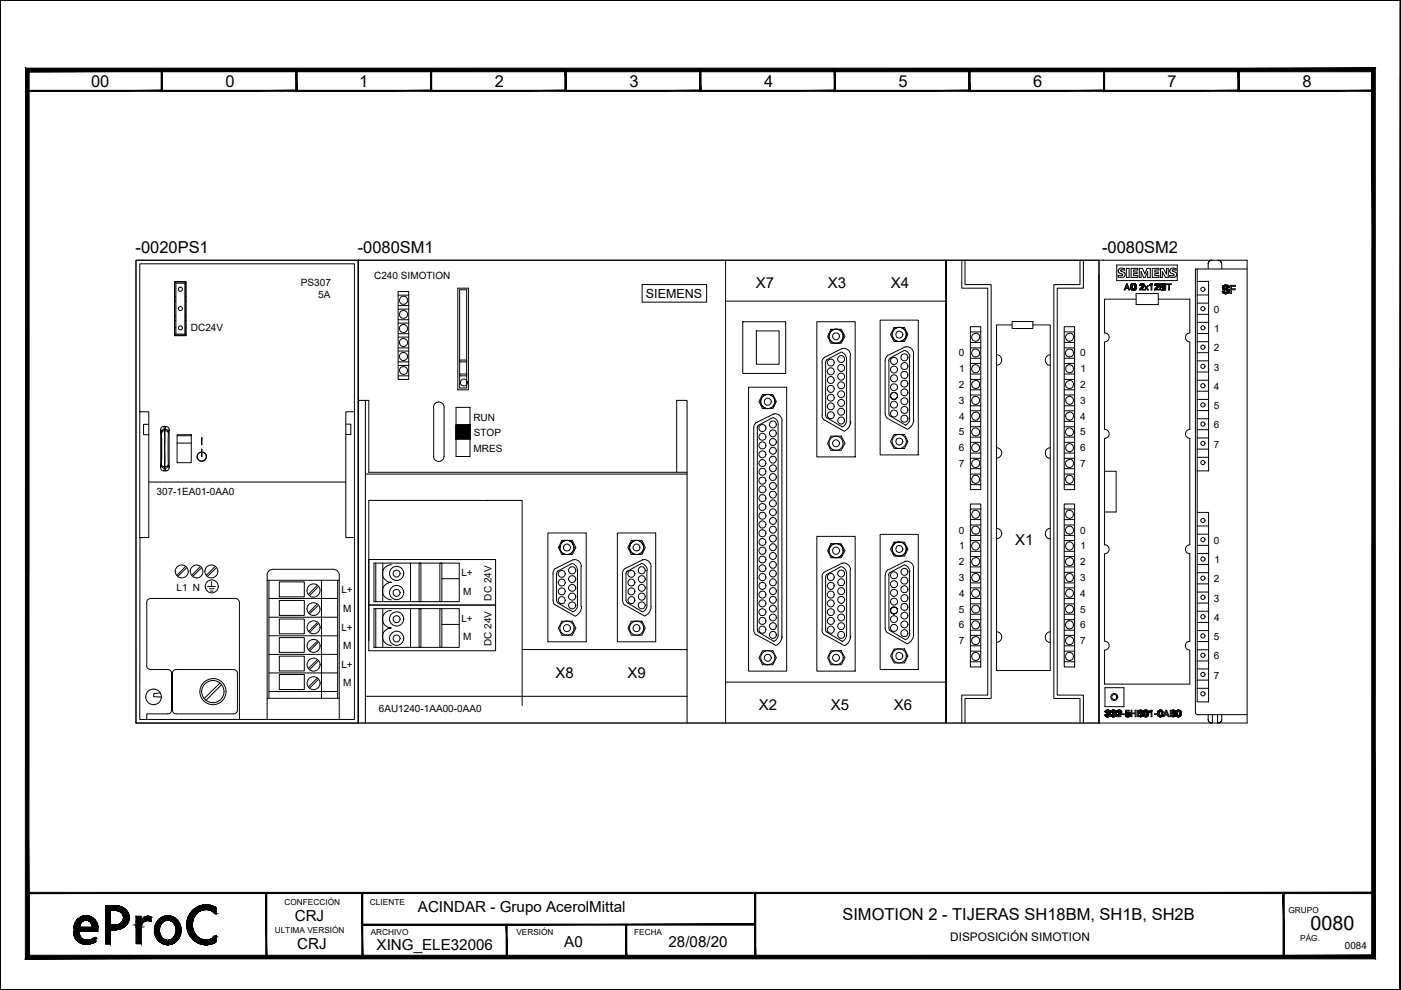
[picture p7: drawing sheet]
<svg xmlns="http://www.w3.org/2000/svg" width="297mm" height="210mm" viewBox="0 0 297 210" stroke-linecap="round" stroke-linejoin="round" font-family="sans-serif">
<defs><g id="words">
<text font-size="4.2" x="277.8" y="197.1">0080</text>
<g font-size="3.5">
<text x="19.3" y="18.3">00</text>
<text x="47.8" y="18.3">0</text>
<text x="76.1" y="18.4">1</text>
<text x="104.9" y="18.4">2</text>
<text x="133.4" y="18.3">3</text>
<text x="162.1" y="18.4">4</text>
<text x="190.5" y="18.3">5</text>
<text x="219.1" y="18.3">6</text>
<text x="247.6" y="18.4">7</text>
<text x="276.1" y="18.3">8</text>
<text x="28.7" y="53.7">-0020PS1</text>
<text x="75.9" y="53.7">-0080SM1</text>
<text x="233.7" y="53.7">-0080SM2</text>
<text x="178.6" y="195.1">SIMOTION 2 - TIJERAS SH18BM, SH1B, SH2B</text>
</g>
<g font-size="3.2">
<text x="160.3" y="61.1">X7</text>
<text x="175.5" y="61.1">X3</text>
<text x="188.9" y="61.1">X4</text>
<text x="215.2" y="115.5">X1</text>
<text x="117.8" y="143.7">X8</text>
<text x="133" y="143.7">X9</text>
<text x="160.9" y="150.6">X2</text>
<text x="176.1" y="150.6">X5</text>
<text x="189.5" y="150.6">X6</text>
<text x="62.5" y="195.2">CRJ</text>
<text x="88.6" y="193.4">ACINDAR - Grupo AcerolMittal</text>
<text x="63" y="201.1">CRJ</text>
<text x="79.8" y="201.4">XING_ELE32006</text>
<text x="119.6" y="200.8">A0</text>
<text x="141.7" y="200.9">28/08/20</text>
</g>
<text font-size="2.7" x="136.9" y="63.1">SIEMENS</text>
<text font-size="2.5" x="201.5" y="199.5">DISPOSICIÓN SIMOTION</text>
<g font-size="2.1">
<text x="79.3" y="59.2">C240 SIMOTION</text>
<text x="63.8" y="60.6">PS307</text>
<text x="67.5" y="63.1">5A</text>
<text x="40.5" y="70.1">DC24V</text>
<text x="257.4" y="66.3">0</text>
<text x="257.4" y="70.4">1</text>
<text x="203.3" y="75.6">0</text>
<text x="229" y="75.6">0</text>
<text x="257.4" y="74.5">2</text>
<text x="203.3" y="82.3">2</text>
<text x="203.4" y="78.9">1</text>
<text x="229" y="82.3">2</text>
<text x="229.1" y="78.9">1</text>
<text x="257.4" y="78.6">3</text>
<text x="257.4" y="82.6">4</text>
<text x="100.4" y="89.2">RUN</text>
<text x="203.3" y="85.6">3</text>
<text x="203.3" y="89">4</text>
<text x="229" y="85.6">3</text>
<text x="229" y="89">4</text>
<text x="257.3" y="86.7">5</text>
<text x="100.4" y="95.9">MRES</text>
<text x="100.5" y="92.5">STOP</text>
<text x="203.3" y="92.3">5</text>
<text x="203.3" y="95.6">6</text>
<text x="229" y="92.3">5</text>
<text x="229" y="95.6">6</text>
<text x="257.3" y="94.9">7</text>
<text x="257.4" y="90.8">6</text>
<text x="203.3" y="99">7</text>
<text x="229" y="99">7</text>
<text x="33.2" y="105">307-1EA01-0AA0</text>
<text x="203.3" y="113.2">0</text>
<text x="229" y="113.2">0</text>
<text x="203.3" y="119.9">2</text>
<text x="203.4" y="116.5">1</text>
<text x="229" y="119.9">2</text>
<text x="229.1" y="116.5">1</text>
<text x="257.4" y="115.3">0</text>
<text x="257.5" y="119.4">1</text>
<text x="37.4" y="125.3">L1 N</text>
<text x="72.4" y="125.8">L+</text>
<text x="97.8" y="122.2">L+</text>
<text x="203.3" y="123.2">3</text>
<text x="229" y="123.2">3</text>
<text x="257.4" y="123.5">2</text>
<text x="72.7" y="129.8">M</text>
<text x="97.8" y="131.8">L+</text>
<text x="98.2" y="126.1">M</text>
<text x="104.2" y="127.4" transform="rotate(-90 104.2 127.4)">DC 24V</text>
<text x="203.3" y="129.9">5</text>
<text x="203.3" y="126.5">4</text>
<text x="229" y="129.9">5</text>
<text x="229" y="126.5">4</text>
<text x="257.4" y="127.6">3</text>
<text x="257.4" y="131.7">4</text>
<text x="72.4" y="133.7">L+</text>
<text x="72.7" y="137.6">M</text>
<text x="98.2" y="135.8">M</text>
<text x="104.2" y="137" transform="rotate(-90 104.2 137)">DC 24V</text>
<text x="203.3" y="133.2">6</text>
<text x="203.3" y="136.6">7</text>
<text x="229" y="133.2">6</text>
<text x="229" y="136.6">7</text>
<text x="257.4" y="135.7">5</text>
<text x="72.4" y="141.6">L+</text>
<text x="257.4" y="139.8">6</text>
<text x="257.4" y="143.9">7</text>
<text x="72.7" y="145.5">M</text>
<text x="80.3" y="151.1">6AU1240-1AA00-0AA0</text>
<text x="285.2" y="201.3">0084</text>
</g>
<g font-size="1.8">
<text x="60.3" y="191.8">CONFECCIÓN</text>
<text x="78.4" y="191.8">CLIENTE</text>
<text x="58.3" y="197.9">ULTIMA VERSIÓN</text>
<text x="273.2" y="193.5">GRUPO</text>
<text x="78.6" y="198.2">ARCHIVO</text>
<text x="109.5" y="198.2">VERSIÓN</text>
<text x="134.5" y="198.2">FECHA</text>
<text x="275.7" y="199.5">PÁG.</text>
</g>
</g></defs>
<g fill="#000">
<path d="M15.8 198.7h1.3zM18.2 194.2h.1zM18.6 199.3h1.7zM20.2 198.9h.1zM24.8 193.1h2zM24.9 193.1h1.9zM25.1 193.1h1.8zM25.4 193.3h1.6zM26.1 194.1h1.2zM31.3 194.3h.2zM40.2 198.3h1.4zM40.3 193.9h1.3z"/>
<path d="M43.5 191.9h.4zM45.6 198.5h.2zM17.4 200h1.9zM17.4 200.1h1.8zM18.2 200.2h.1zM43.5 200.3h.4z"/>
<path d="M0 0l296.8 .1zM0 0h296.9z"/>
<path d="M5.6 19.4h28.8l-.2-.3zM5.6 19.4l.3-.3h28.3zM5.6 14.7v4.7l.3-.3zM5.6 14.7l.3 .3v4.1zM5.6 14.7l.3 .3 28.5-.3zM5.9 15l28.5-.3-.2 .3zM34.4 14.7l-.2 .3 .2 4.4zM34.2 15l.2 4.4-.2-.3z"/>
<path d="M34.2 19.4h28.8l-.3-.3zM34.2 19.4l.2-.3h28.3zM34.2 14.7v4.7l.2-.3zM34.2 14.7l.2 .3v4.1zM34.2 14.7l.2 .3 28.6-.3zM34.4 15l28.6-.3-.3 .3zM63 14.7l-.3 .3 .3 4.4zM62.7 15l.3 4.4-.3-.3z"/>
<path d="M62.7 19.4h28.8l-.2-.3zM62.7 19.4l.2-.3h28.4zM62.7 14.7v4.7l.2-.3zM62.7 14.7l.2 .3v4.1zM62.7 14.7l.2 .3 28.6-.3zM62.9 15l28.6-.3-.2 .3zM91.5 14.7l-.2 .3 .2 4.4zM91.3 15l.2 4.4-.2-.3z"/>
<path d="M91.3 19.4h28.8l-.3-.3zM91.3 19.4l.2-.3h28.3zM91.3 14.7v4.7l.2-.3zM91.3 14.7l.2 .3v4.1zM91.3 14.7l.2 .3 28.6-.3zM91.5 15l28.6-.3-.3 .3zM120.1 14.7l-.3 .3 .3 4.4zM119.8 15l.3 4.4-.3-.3z"/>
<path d="M119.8 19.4h28.8l-.2-.3zM119.8 19.4l.3-.3h28.3zM119.8 14.7v4.7l.3-.3zM119.8 14.7l.3 .3v4.1zM119.8 14.7l.3 .3 28.5-.3zM120.1 15l28.5-.3-.2 .3zM148.6 14.7l-.2 .3 .2 4.4zM148.4 15l.2 4.4-.2-.3z"/>
<path d="M148.3 19.4h28.8l-.2-.3zM148.3 19.4l.3-.3h28.3zM148.3 14.7v4.7l.3-.3zM148.3 14.7l.3 .3v4.1zM148.3 14.7l.3 .3 28.5-.3zM148.6 15l28.5-.3-.2 .3zM177.1 14.7l-.2 .3 .2 4.4zM176.9 15l.2 4.4-.2-.3z"/>
<path d="M176.9 19.4h28.8l-.3-.3zM176.9 19.4l.2-.3h28.3zM176.9 14.7v4.7l.2-.3zM176.9 14.7l.2 .3v4.1zM176.9 14.7l.2 .3 28.6-.3zM177.1 15l28.6-.3-.3 .3zM205.7 14.7l-.3 .3 .3 4.4zM205.4 15l.3 4.4-.3-.3z"/>
<path d="M205.4 19.4h28.8l-.2-.3zM205.4 19.4l.3-.3h28.3zM205.4 14.7v4.7l.3-.3zM205.4 14.7l.3 .3v4.1zM205.4 14.7l.3 .3 28.5-.3zM205.7 15l28.5-.3-.2 .3zM234.2 14.7l-.2 .3 .2 4.4zM234 15l.2 4.4-.2-.3z"/>
<path d="M234 19.4h28.8l-.3-.3zM234 19.4l.2-.3h28.3zM234 14.7v4.7l.2-.3zM234 14.7l.2 .3v4.1zM234 14.7l.2 .3 28.6-.3zM234.2 15l28.6-.3-.3 .3zM262.8 14.7l-.3 .3 .3 4.4zM262.5 15l.3 4.4-.3-.3z"/>
<path d="M262.5 19.4h28.8l-.3-.3zM262.5 19.4l.2-.3h28.3zM262.5 14.7v4.7l.2-.3zM262.5 14.7l.2 .3v4.1zM262.5 14.7l.2 .3 28.6-.3zM262.7 15l28.6-.3-.3 .3zM291.3 14.7l-.3 .3 .3 4.4zM291 15l.3 4.4-.3-.3z"/>
<path d="M296.9 0l-.1 209.8zM296.9 0v209.9z"/>
<path d="M96.7 90.1h3l-3 3zM99.7 90.1l-3 3h3z"/>
<path d="M5.8 189.2v.3l285.4-.3zM5.8 189.5l285.4-.3v.3z"/>
<path d="M15.7 196.5h1.2zM15.7 196.5h1.2z"/>
<path d="M15.7 196.5h1.1zM15.7 196.5h1.1z"/>
<path d="M15.7 196.6h1.1zM15.7 196.6h1.1z"/>
<path d="M15.7 198h1zM15.7 198h1z"/>
<path d="M15.7 198h1zM15.7 198h1z"/>
<path d="M15.7 198h1.1zM15.7 198h1.1z"/>
<path d="M15.7 198.1h1.1zM15.7 198.1h1.1z"/>
<path d="M15.7 198.1h1.1zM15.7 198.1h1.1z"/>
<path d="M15.7 198.2h1.1zM15.7 198.2h1.1z"/>
<path d="M15.7 198.2h1.1zM15.7 198.2h1.1z"/>
<path d="M15.7 198.3h1.1zM15.7 198.3h1.1z"/>
<path d="M15.7 196.3h1.2zM15.7 196.3h1.2z"/>
<path d="M15.7 196.3h1.2zM15.7 196.3h1.2z"/>
<path d="M15.7 196.4h1.2zM15.7 196.4h1.2z"/>
<path d="M15.7 196.4h1.2zM15.7 196.4h1.2z"/>
<path d="M15.7 198.3h1.1zM15.7 198.3h1.1z"/>
<path d="M15.7 198.4h1.2zM15.7 198.4h1.2z"/>
<path d="M15.8 196.1h1.1zM15.8 196.1h1.1z"/>
<path d="M15.8 196.1h1.1zM15.8 196.1h1.1z"/>
<path d="M15.8 196.1h1.1zM15.8 196.1h1.1z"/>
<path d="M15.8 196.2h1.1zM15.8 196.2h1.1z"/>
<path d="M15.8 198.5h1.1zM15.8 198.5h1.1z"/>
<path d="M15.8 198.6h1.2zM15.8 198.6h1.2z"/>
<path d="M15.8 196h1.2zM15.8 196h1.2z"/>
<path d="M15.8 196.1h1.2zM15.8 196.1h1.2z"/>
<path d="M15.8 198.6h1.2zM15.8 198.6h1.2z"/>
<path d="M15.9 195.9h1.1zM15.9 195.9h1.1z"/>
<path d="M15.9 198.8h1.2zM15.9 198.8h1.2z"/>
<path d="M15.9 195.8h1.2zM15.9 195.8h1.2z"/>
<path d="M15.9 195.8h1.2zM15.9 195.8h1.2z"/>
<path d="M16 195.7h1.1zM16 195.7h1.1z"/>
<path d="M16 195.7h1.1zM16 195.7h1.1z"/>
<path d="M16 195.6h1.2zM16 195.6h1.2z"/>
<path d="M16 195.6h1.2zM16 195.6h1.2z"/>
<path d="M16 195.5h1.3zM16 195.5h1.3z"/>
<path d="M16 195.5h1.3zM16 195.5h1.3z"/>
<path d="M16 199.1h1.4zM16 199.1h1.4z"/>
<path d="M16.1 195.3h1.4zM16.1 195.3h1.4z"/>
<path d="M16.1 199.2h1.6zM16.1 199.2h1.6zM16.1 199.2h1.6zM16.1 199.2h1.6z"/>
<path d="M16.2 195.3h1.3zM16.2 195.3h1.3z"/>
<path d="M16.2 199.2h1.6zM16.2 199.2h1.6z"/>
<path d="M16.2 195.2h1.5zM16.2 195.2h1.5z"/>
<path d="M16.2 195.2h1.5zM16.2 195.2h1.5z"/>
<path d="M16.2 199.3h1.7zM16.2 199.3h1.7z"/>
<path d="M16.2 199.3h1.7zM16.2 199.3h1.7z"/>
<path d="M16.3 195.2h1.4zM16.3 195.2h1.4z"/>
<path d="M16.3 195.1h1.8zM16.3 195.1h1.8z"/>
<path d="M15.7 197.5h1zM15.7 197.5h1z"/>
<path d="M15.7 197.5h1zM15.7 197.5h1z"/>
<path d="M15.7 197.5l1 .1zM15.7 197.5l1 .1z"/>
<path d="M15.7 197.6h1zM15.7 197.6h1z"/>
<path d="M15.7 197.6l1 .1zM15.7 197.6l1 .1z"/>
<path d="M15.7 197.7h1zM15.7 197.7h1z"/>
<path d="M15.7 197.7l1 .1zM15.7 197.7l1 .1z"/>
<path d="M15.7 197.8h1zM15.7 197.8h1z"/>
<path d="M15.7 197.8h1zM15.7 197.8h1z"/>
<path d="M15.7 197.8l1 .1zM15.7 197.8l1 .1z"/>
<path d="M15.7 197.9h1zM15.7 197.9h1z"/>
<path d="M15.7 197.9l1 .1zM15.7 197.9l1 .1z"/>
<path d="M15.7 198h1zM15.7 198h1z"/>
<path d="M15.7 198h1.1zM15.7 198h1.1z"/>
<path d="M15.7 198l1.1 .1zM15.7 198l1.1 .1z"/>
<path d="M15.7 198.1h1.1zM15.7 198.1h1.1z"/>
<path d="M15.7 198.1l1.1 .1zM15.7 198.1l1.1 .1z"/>
<path d="M15.7 198.2h1.1zM15.7 198.2h1.1z"/>
<path d="M15.7 198.2l1.1 .1zM15.7 198.2l1.1 .1z"/>
<path d="M15.7 198.3h1.1zM15.7 198.3h1.1zM15.7 198.3h1.1zM15.7 198.3h1.1z"/>
<path d="M16.8 199.8h3.3zM16.8 199.8h3.3z"/>
<path d="M15.7 196.5l1.1 .1zM15.7 196.5l1.1 .1z"/>
<path d="M15.7 196.6h1.1zM15.7 196.6h1.1z"/>
<path d="M15.7 198.3h1.1zM15.7 198.3h1.1z"/>
<path d="M15.7 198.3l1.2 .1zM15.7 198.3l1.2 .1z"/>
<path d="M15.8 196.2h1.1zM15.7 196.2h1.2z"/>
<path d="M15.7 196.2l1.2 .1zM15.7 196.2l1.2 .1z"/>
<path d="M15.7 196.3h1.2zM15.7 196.3h1.2z"/>
<path d="M15.7 196.3l1.2 .1zM15.7 196.3l1.2 .1z"/>
<path d="M15.7 196.4h1.2zM15.7 196.4h1.2z"/>
<path d="M15.7 196.4h1.2zM15.7 196.4h1.2z"/>
<path d="M15.7 196.4l1.2 .1zM15.7 196.4l1.2 .1z"/>
<path d="M15.7 196.5h1.2zM15.7 196.5h1.1z"/>
<path d="M15.7 198.4h1.2zM15.7 198.4h1.2z"/>
<path d="M15.7 198.4l1.2 .1zM15.7 198.4l1.2 .1z"/>
<path d="M15.8 196.1h1.1zM15.8 196.1h1.1z"/>
<path d="M15.8 196.1h1.1zM15.8 196.1l1.1 .1z"/>
<path d="M15.7 198.5h1.2zM15.7 198.5h1.2z"/>
<path d="M15.7 198.5h1.2zM15.7 198.5h1.2z"/>
<path d="M15.8 198.5l1.2 .1zM15.8 198.5l1.2 .1z"/>
<path d="M15.8 195.9h1.2zM15.8 195.9h1.2z"/>
<path d="M15.8 195.9l1.2 .1zM15.8 195.9l1.2 .1z"/>
<path d="M15.8 196h1.2zM15.8 196h1.2z"/>
<path d="M15.8 196l1.2 .1zM15.8 196l1.2 .1z"/>
<path d="M15.8 196.1h1.2zM15.8 196.1h1.1z"/>
<path d="M15.8 198.6h1.2zM15.8 198.6h1.2zM15.8 198.6h1.2zM15.8 198.6h1.2z"/>
<path d="M15.8 198.6h1.2zM15.8 198.6h1.2z"/>
<path d="M15.9 195.8h1.1zM15.9 195.8h1.2z"/>
<path d="M15.9 195.8l1.1 .1zM15.9 195.8l1.1 .1z"/>
<path d="M15.9 195.9h1.1zM15.9 195.9h1.1z"/>
<path d="M15.8 198.6h1.2zM15.8 198.6h1.2z"/>
<path d="M15.8 198.6l1.3 .1zM15.8 198.6l1.3 .1zM15.8 198.7h1.3zM15.8 198.7h1.3z"/>
<path d="M15.9 195.8h1.2zM15.9 195.8h1.2z"/>
<path d="M15.9 195.8h1.2zM15.9 195.8h1.2z"/>
<path d="M15.8 198.7h1.3zM15.8 198.7h1.3zM15.8 198.7h1.3z"/>
<path d="M15.9 195.7l1.2 .1zM15.9 195.7l1.2 .1z"/>
<path d="M15.9 195.8h1.2zM15.9 195.8h1.2z"/>
<path d="M15.9 198.7l1.2 .1zM15.9 198.7l1.2 .1z"/>
<path d="M16 195.6h1.1zM16 195.6h1.2z"/>
<path d="M16 195.6l1.1 .1zM16 195.6l1.1 .1z"/>
<path d="M16 195.7h1.1zM16 195.7h1.1z"/>
<path d="M15.9 198.8h1.2zM15.9 198.8h1.2z"/>
<path d="M15.9 198.8h1.2zM15.9 198.8h1.2z"/>
<path d="M15.9 198.8h1.2zM15.9 198.8h1.2z"/>
<path d="M15.9 198.8l1.3 .1zM15.9 198.8l1.3 .1zM15.9 198.9h1.3zM15.9 198.9h1.3z"/>
<path d="M17.1 200h2.5zM17.1 200h2.5z"/>
<path d="M16 195.6h1.2zM16 195.6h1.2z"/>
<path d="M16 195.6h1.2zM16 195.6h1.3z"/>
<path d="M16 195.6h1.2zM16 195.6h1.2z"/>
<path d="M15.9 198.9h1.3zM15.9 198.9h1.3z"/>
<path d="M15.9 198.9h1.3zM15.9 198.9h1.3z"/>
<path d="M15.9 198.9h1.3zM15.9 198.9h1.3z"/>
<path d="M16 198.9h1.3zM16 198.9h1.3zM16 198.9h1.3zM16 198.9h1.3z"/>
<path d="M16 195.5l1.3 .1zM16 195.5l1.3 .1z"/>
<path d="M16.1 195.5h1.2zM16 195.5h1.3z"/>
<path d="M16 195.5h1.3zM16 195.5h1.3z"/>
<path d="M16 198.9h1.3zM16 198.9h1.3z"/>
<path d="M16 198.9l1.3 .1zM16 198.9l1.3 .1z"/>
<path d="M16 199h1.4zM16 199h1.4z"/>
<path d="M16.1 195.4h1.3zM16.1 195.4h1.3z"/>
<path d="M16.1 195.4h1.3zM16.1 195.4l1.2 .1z"/>
<path d="M16 199h1.4zM16 199h1.4zM16 199h1.4zM16 199h1.4z"/>
<path d="M16.1 195.4h1.3zM16.1 195.4h1.3z"/>
<path d="M16.1 195.4h1.3zM16.1 195.4h1.3z"/>
<path d="M16.1 195.4h1.3zM16.1 195.4h1.3z"/>
<path d="M16 199h1.4zM16 199h1.4z"/>
<path d="M16 199l1.4 .1zM16 199l1.4 .1z"/>
<path d="M16.1 195.3h1.3zM16.1 195.3h1.4z"/>
<path d="M16.1 195.3l1.3 .1zM16.1 195.3l1.3 .1z"/>
<path d="M16 199.1h1.5zM16 199.1h1.5z"/>
<path d="M16 199.1h1.5zM16 199.1h1.5zM16 199.1h1.5zM16 199.1h1.5z"/>
<path d="M16 199.1h1.5zM16 199.1h1.5z"/>
<path d="M16.2 195.3h1.3zM16.2 195.3h1.4z"/>
<path d="M16.2 195.3h1.3zM16.2 195.3h1.3z"/>
<path d="M16.2 195.3h1.4zM16.2 195.3h1.4z"/>
<path d="M16.1 199.1h1.5zM16.1 199.1h1.5z"/>
<path d="M16.1 199.1l1.5 .1zM16.1 199.1l1.5 .1z"/>
<path d="M16.2 195.3h1.4zM16.2 195.3h1.4z"/>
<path d="M16.1 199.2h1.5zM16.1 199.2h1.5z"/>
<path d="M16.1 199.2h1.5zM16.1 199.2h1.5z"/>
<path d="M16.1 199.2h1.6zM16.1 199.2h1.6z"/>
<path d="M16.2 195.2h1.5zM16.2 195.2h1.5z"/>
<path d="M16.2 195.2h1.5zM16.2 195.2l1.4 .1z"/>
<path d="M16.1 199.2h1.6zM16.1 199.2h1.6z"/>
<path d="M16.1 199.2h1.6zM16.1 199.2h1.6z"/>
<path d="M16.3 195.2h1.4zM16.3 195.2h1.5z"/>
<path d="M16.3 195.2h1.4zM16.3 195.2h1.4z"/>
<path d="M16.3 195.2h1.5zM16.3 195.2h1.5z"/>
<path d="M16.2 199.2h1.6zM16.2 199.2h1.6z"/>
<path d="M16.3 195.1h1.5zM16.3 195.1h1.6z"/>
<path d="M16.3 195.1l1.5 .1zM16.3 195.1l1.5 .1z"/>
<path d="M16.2 199.2h1.6zM16.2 199.2h1.6z"/>
<path d="M16.3 195.1h1.6zM16.3 195.1h1.6z"/>
<path d="M16.3 195.1h1.6zM16.3 195.1h1.6z"/>
<path d="M16.2 199.2h1.7zM16.2 199.2h1.7z"/>
<path d="M16.2 199.2l1.7 .1zM16.2 199.2l1.7 .1z"/>
<path d="M16.3 195.1h1.6zM16.3 195.1h1.6z"/>
<path d="M16.2 199.3h1.7zM16.2 199.3h1.7z"/>
<path d="M16.3 195.1h1.6zM16.3 195.1h1.7z"/>
<path d="M16.3 195.1h1.7zM16.3 195.1h1.7z"/>
<path d="M16.3 195.1h1.7zM16.3 195.1h1.7z"/>
<path d="M16.2 199.3h1.8zM16.2 199.3h1.8z"/>
<path d="M16.3 195.1h1.7zM16.3 195.1h1.8z"/>
<path d="M16.2 199.3h1.8zM16.2 199.3h1.8z"/>
<path d="M16.2 199.3h1.9zM16.2 199.3h1.9z"/>
<path d="M16.3 195.1h1.8zM16.3 195.1h1.8z"/>
<path d="M16.3 195.1h1.8zM16.3 195.1h1.9z"/>
<path d="M16.2 199.3h1.9zM16.2 199.3h1.9z"/>
<path d="M16.3 195.1h1.9zM16.3 195.1h1.9z"/>
<path d="M16.2 199.3h2zM16.2 199.3h2z"/>
<path d="M16.2 199.3h2zM16.2 199.3h2z"/>
<path d="M16.2 199.3h2zM16.2 199.3h2z"/>
<path d="M18.2 194.2h.1zM18.1 194.2h.2z"/>
<path d="M16.2 199.3h2.1zM16.2 199.3h2.1zM16.2 199.3h2.1zM16.2 199.3h2.1z"/>
<path d="M18.1 194.2h.3zM18.1 194.2h.3z"/>
<path d="M16.2 199.3h2.1zM16.2 199.3h2.1z"/>
<path d="M16.2 199.3h2.2zM16.2 199.3h2.2z"/>
<path d="M18.1 194.2h.3zM18 194.2h.4z"/>
<path d="M18 194.2h.5zM18 194.2h.5z"/>
<path d="M18.4 195.1h1.8zM18.4 195.1h1.8z"/>
<path d="M16.3 199.3h2.2zM16.3 199.3h2.2z"/>
<path d="M18 194.2h.5zM17.9 194.2h.6z"/>
<path d="M16.3 199.3h2.2zM16.3 199.3h2.2z"/>
<path d="M17.9 194.2h.7zM17.9 194.2h.7z"/>
<path d="M17.9 194.2h.7zM17.8 194.2h.8z"/>
<path d="M17.8 194.2h.9zM17.8 194.2h.9z"/>
<path d="M18.6 195.1h1.6zM18.6 195.1h1.6z"/>
<path d="M17.8 194.2h1zM17.7 194.2h1.1z"/>
<path d="M17.7 194.2h1.1zM17.7 194.2h1.1z"/>
<path d="M17.7 194.2h1.1zM17.6 194.2h1.2z"/>
<path d="M17.6 194.2h1.3zM17.6 194.2h1.3z"/>
<path d="M18.8 195.2h1.4zM18.8 195.2h1.4z"/>
<path d="M17.6 194.2l1.3 .1zM17.5 194.3h1.4z"/>
<path d="M17.5 194.3h1.5zM17.5 194.3h1.5z"/>
<path d="M17.5 194.3h1.6zM17.4 194.3h1.7z"/>
<path d="M19 195.3h1.3zM19 195.3h1.3z"/>
<path d="M17.4 194.3h1.7zM17.4 194.3h1.7z"/>
<path d="M19.1 195.4h1.3zM19.1 195.4h1.3z"/>
<path d="M17.4 194.3h1.7zM17.3 194.3h1.8z"/>
<path d="M19.1 195.4h1.3zM19.1 195.4h1.3z"/>
<path d="M17.3 194.3l1.9 .1zM17.3 194.3l1.9 .1z"/>
<path d="M19.1 195.5h1.3zM19.1 195.5h1.3z"/>
<path d="M19.1 195.5h1.3zM19.1 195.5h1.3z"/>
<path d="M17.3 194.4h1.9zM17.2 194.4h2z"/>
<path d="M19.2 195.5h1.2zM19.2 195.5h1.2z"/>
<path d="M17.2 194.4h2.1zM17.2 194.4h2.1z"/>
<path d="M19.2 195.6h1.2zM19.2 195.6h1.2z"/>
<path d="M19.2 195.6h1.2zM19.2 195.6h1.2z"/>
<path d="M17.2 194.4h2.1zM17.1 194.4h2.2z"/>
<path d="M17.1 194.4l2.2 .1zM17.1 194.4l2.2 .1z"/>
<path d="M17.1 194.5h2.3zM17.1 194.5h2.3z"/>
<path d="M19.3 195.8h1.2zM19.3 195.8h1.2z"/>
<path d="M17.1 194.5h2.3zM17 194.5h2.4z"/>
<path d="M19.4 195.8h1.2zM19.4 195.8h1.2z"/>
<path d="M19.4 195.8h1.2zM19.4 195.8h1.2z"/>
<path d="M17 194.5h2.5zM17 194.5h2.5z"/>
<path d="M19.4 195.8h1.2zM19.4 195.8h1.2z"/>
<path d="M19.4 195.9h1.2zM19.4 195.9h1.2z"/>
<path d="M17 194.5h2.6zM16.9 194.5h2.7z"/>
<path d="M19.5 195.9h1.1zM19.5 195.9h1.1z"/>
<path d="M19.5 196h1.1zM19.5 196h1.1z"/>
<path d="M17.3 200h2.2zM17.3 200h2.2z"/>
<path d="M17.3 200h2.2zM17.3 200h2.1zM17.3 200h2.1zM17.3 200h2.1z"/>
<path d="M19.5 196.1h1.2zM19.5 196.1h1.2z"/>
<path d="M19.5 196.1h1.2zM19.5 196.1h1.2z"/>
<path d="M19.5 196.1h1.2zM19.5 196.1h1.2z"/>
<path d="M19.5 196.1h1.2zM19.5 196.1h1.2z"/>
<path d="M16.9 194.5l2.7 .1zM16.9 194.5l2.7 .1z"/>
<path d="M19.6 196.2h1.1zM19.6 196.2h1.1z"/>
<path d="M19.6 196.3h1.1zM19.6 196.3h1.1z"/>
<path d="M19.6 196.3h1.1zM19.6 196.3h1.1z"/>
<path d="M19.6 196.4h1.1zM19.6 196.4h1.1z"/>
<path d="M17.2 200h2.4zM17.2 200h2.3z"/>
<path d="M16.9 194.6h2.7zM16.9 194.6h2.7z"/>
<path d="M19.6 196.4h1.1zM19.6 196.4h1.1z"/>
<path d="M19.6 196.5h1.1zM19.6 196.5h1.1z"/>
<path d="M19.6 196.5h1.1zM19.6 196.5h1.1z"/>
<path d="M19.6 196.6h1.1zM19.6 196.6h1.1z"/>
<path d="M16.8 194.6h2.9zM16.8 194.6h2.9z"/>
<path d="M17.1 200h2.5zM17.1 200h2.5zM17.2 200h2.4zM17.2 200h2.4z"/>
<path d="M16.8 194.6l2.9 .1zM16.8 194.6l2.9 .1z"/>
<path d="M17.1 200h2.6zM17.1 200h2.5z"/>
<path d="M16.8 194.7h3zM16.8 194.7h3z"/>
<path d="M17.1 199.9h2.6zM17.1 199.9h2.7z"/>
<path d="M17.1 199.9h2.6zM17.1 199.9l2.6 .1zM17.1 200h2.6zM17.1 200h2.6z"/>
<path d="M16.7 194.7h3.1zM16.7 194.7h3.1z"/>
<path d="M16.7 194.7h3.1zM16.6 194.7h3.2z"/>
<path d="M16.6 194.7l3.3 .1zM16.6 194.7l3.3 .1z"/>
<path d="M17 199.9h2.8zM17 199.9h2.8z"/>
<path d="M16.6 194.8h3.3zM16.6 194.8h3.3z"/>
<path d="M17 199.9h2.9zM17 199.9h2.9z"/>
<path d="M17 199.9h2.9zM17 199.9h2.8zM17 199.9h2.8zM17 199.9h2.8z"/>
<path d="M16.6 194.8l3.3 .1zM16.6 194.8l3.3 .1z"/>
<path d="M16.5 194.9h3.5zM16.5 194.9h3.5z"/>
<path d="M16.9 199.9h3zM16.9 199.9h3z"/>
<path d="M16.5 194.9l3.5 .1zM16.5 194.9l3.5 .1z"/>
<path d="M16.9 199.8h3.1zM16.9 199.8l3 .1z"/>
<path d="M16.4 195h3.7zM16.4 195h3.7z"/>
<path d="M16.8 199.8h3.2zM16.8 199.8h3.3z"/>
<path d="M16.8 199.8h3.2zM16.8 199.8h3.2zM16.9 199.8h3.1z"/>
<path d="M16.4 195h3.7zM16.4 195h3.7z"/>
<path d="M16.4 195l3.7 .1zM16.4 195l3.7 .1z"/>
<path d="M16.3 195.1h3.9zM16.3 195.1h3.9z"/>
<path d="M16.8 199.8h3.3zM16.8 199.8h3.3z"/>
<path d="M18.2 195.1h2zM18.2 195.1h2z"/>
<path d="M18.3 195.1h1.9zM18.3 195.1h1.9z"/>
<path d="M18.3 195.1h1.9zM18.3 195.1h1.9z"/>
<path d="M18.4 195.1h1.8zM18.4 195.1h1.8z"/>
<path d="M18.4 195.1h1.8zM18.4 195.1h1.8z"/>
<path d="M18.5 195.1h1.7zM18.5 195.1h1.7z"/>
<path d="M18.5 195.1h1.7zM18.5 195.1h1.7z"/>
<path d="M18.5 195.1h1.7zM18.5 195.1h1.7z"/>
<path d="M18.5 195.1h1.7zM18.5 195.1h1.7z"/>
<path d="M16.8 199.7h3.4zM16.8 199.7h3.4z"/>
<path d="M16.8 199.7h3.4zM16.8 199.7l3.3 .1z"/>
<path d="M18.6 195.1h1.6zM18.6 195.1h1.6z"/>
<path d="M18.6 195.1l1.6 .1zM18.6 195.1l1.6 .1z"/>
<path d="M18.6 195.2h1.6zM18.6 195.2h1.6z"/>
<path d="M18.7 195.2h1.5zM18.7 195.2h1.5z"/>
<path d="M18.7 195.2h1.5zM18.7 195.2h1.5z"/>
<path d="M18.8 195.2h1.4zM18.8 195.2h1.4z"/>
<path d="M18.8 195.2h1.4zM18.8 195.2h1.4z"/>
<path d="M18.8 195.2h1.4zM18.8 195.2h1.4z"/>
<path d="M18.8 195.2l1.5 .1zM18.8 195.2l1.5 .1z"/>
<path d="M16.7 199.7h3.5zM16.7 199.7h3.5z"/>
<path d="M18.8 195.3h1.5zM18.8 195.3h1.5z"/>
<path d="M18.9 195.3h1.4zM18.9 195.3h1.4z"/>
<path d="M18.9 195.3h1.4zM18.9 195.3h1.4z"/>
<path d="M18.9 195.3h1.4zM18.9 195.3h1.4z"/>
<path d="M20.2 198.9h.1zM20.1 198.9h.2z"/>
<path d="M20.1 198.9h.2zM20 198.9h.3z"/>
<path d="M20 198.9h.3zM20 198.9h.3z"/>
<path d="M20 198.9l.3 .1zM19.9 199h.4z"/>
<path d="M19.9 199h.4zM19.9 199h.4z"/>
<path d="M19.9 199h.4zM19.9 199h.4z"/>
<path d="M19.9 199h.4zM19.8 199h.5z"/>
<path d="M19.8 199l.5 .1zM19.7 199.1h.6z"/>
<path d="M19.7 199.1h.6zM19.7 199.1h.6z"/>
<path d="M19.7 199.1h.6zM19.7 199.1h.6z"/>
<path d="M19.6 199.1h.7zM19.6 199.1h.7z"/>
<path d="M19.6 199.1l.7 .1zM19.5 199.2h.8z"/>
<path d="M19.5 199.2h.8zM19.5 199.2h.8z"/>
<path d="M19.5 199.2h.8zM19.5 199.2h.8z"/>
<path d="M19.4 199.2h.9zM19.3 199.2h1z"/>
<path d="M19.3 199.2h1zM19.3 199.2h1z"/>
<path d="M19.3 199.2h1zM19.3 199.2h1z"/>
<path d="M19.3 199.2h1zM19.2 199.2h1.1z"/>
<path d="M19.2 199.2h1.1zM19.1 199.2h1.2z"/>
<path d="M19.1 199.2l1.2 .1zM19.1 199.3h1.2z"/>
<path d="M19.1 199.3h1.2zM19 199.3h1.3z"/>
<path d="M19 199.3h1.3zM19 199.3h1.3z"/>
<path d="M19 199.3h1.3zM18.9 199.3h1.4z"/>
<path d="M18.9 199.3h1.4zM18.8 199.3h1.5z"/>
<path d="M18.8 199.3h1.5zM18.8 199.3h1.5z"/>
<path d="M18.8 199.3h1.5zM18.8 199.3h1.5z"/>
<path d="M18.8 199.3h1.5zM18.7 199.3h1.6z"/>
<path d="M18.7 199.3h1.6zM18.6 199.3h1.7z"/>
<path d="M18.6 199.3h1.7zM18.6 199.3h1.7zM18.5 199.3h1.8z"/>
<path d="M18.5 199.3h1.8zM18.5 199.3h1.8z"/>
<path d="M16.3 199.3l4 .1zM16.3 199.3l4 .1z"/>
<path d="M16.3 199.4h4zM16.3 199.4h4z"/>
<path d="M16.3 199.4h4zM16.3 199.4h4z"/>
<path d="M16.3 199.4h4zM16.3 199.4h4z"/>
<path d="M16.4 199.4l3.9 .1zM16.4 199.4l3.9 .1z"/>
<path d="M16.4 199.5h3.9zM16.4 199.5h3.9z"/>
<path d="M16.4 199.5h3.9zM16.4 199.5h3.9z"/>
<path d="M16.5 199.5l3.8 .1zM16.5 199.5l3.8 .1z"/>
<path d="M16.5 199.6h3.8zM16.5 199.6h3.8z"/>
<path d="M16.6 199.6l3.7 .1zM16.6 199.6l3.7 .1z"/>
<path d="M16.6 199.7h3.7zM16.6 199.7h3.7z"/>
<path d="M16.6 199.7h3.7zM16.6 199.7h3.7zM16.7 199.7h3.6zM16.7 199.7h3.6z"/>
<path d="M16.7 199.7h3.6zM16.7 199.7h3.5zM16.7 199.7h3.5zM16.7 199.7h3.5z"/>
<path d="M19 195.3h1.3zM19 195.3h1.3z"/>
<path d="M19 195.3h1.3zM19 195.3h1.3z"/>
<path d="M19 195.3l1.3 .1zM19 195.3l1.3 .1z"/>
<path d="M19 195.4h1.4zM19 195.4h1.4z"/>
<path d="M19.1 195.4h1.3zM19.1 195.4h1.3z"/>
<path d="M19.1 195.4l1.3 .1zM19.1 195.4l1.3 .1z"/>
<path d="M19.1 195.5h1.3zM19.1 195.5h1.3z"/>
<path d="M19.2 195.5l1.2 .1zM19.2 195.5l1.2 .1z"/>
<path d="M19.2 195.6h1.2zM19.2 195.6h1.2z"/>
<path d="M19.3 195.6h1.2zM19.3 195.6h1.2z"/>
<path d="M19.3 195.6h1.2zM19.3 195.6h1.2z"/>
<path d="M19.3 195.6h1.2zM19.3 195.6h1.2z"/>
<path d="M19.3 195.6l1.2 .1zM19.3 195.6l1.2 .1z"/>
<path d="M19.3 195.7h1.2zM19.3 195.7h1.2z"/>
<path d="M19.3 195.7h1.2zM19.3 195.7h1.2z"/>
<path d="M19.3 195.7h1.2zM19.3 195.7h1.2z"/>
<path d="M19.3 195.7l1.2 .1zM19.3 195.7l1.2 .1z"/>
<path d="M19.3 195.8h1.3zM19.3 195.8h1.3z"/>
<path d="M19.4 195.8h1.2zM19.4 195.8h1.2z"/>
<path d="M19.4 195.8l1.2 .1zM19.4 195.8l1.2 .1z"/>
<path d="M19.4 195.9h1.2zM19.4 195.9h1.2z"/>
<path d="M19.5 195.9l1.1 .1zM19.5 195.9l1.1 .1z"/>
<path d="M19.5 196h1.1zM19.5 196h1.1z"/>
<path d="M19.5 196l1.2 .1zM19.5 196l1.2 .1z"/>
<path d="M19.5 196.1h1.2zM19.5 196.1h1.2z"/>
<path d="M19.5 196.1h1.2zM19.5 196.1h1.2z"/>
<path d="M19.5 196.1l1.2 .1zM19.5 196.1l1.2 .1z"/>
<path d="M19.6 196.2h1.1zM19.6 196.2h1.1z"/>
<path d="M19.6 196.2l1.1 .1zM19.6 196.2l1.1 .1z"/>
<path d="M19.6 196.3h1.1zM19.6 196.3h1.1z"/>
<path d="M19.6 196.3l1.1 .1zM19.6 196.3l1.1 .1z"/>
<path d="M19.6 196.4h1.1zM19.6 196.4h1.1z"/>
<path d="M19.6 196.4h1.1zM19.6 196.4h1.1z"/>
<path d="M19.6 196.4l1.1 .1zM19.6 196.4l1.1 .1z"/>
<path d="M19.6 196.5h1.1zM19.6 196.5h1.1z"/>
<path d="M19.6 196.5l1.1 .1zM19.6 196.5l1.1 .1z"/>
<path d="M19.6 196.6h1.1zM19.6 196.6h1.1z"/>
<path d="M15.7 196.6l5 .1zM15.7 196.6l5 .1z"/>
<path d="M15.7 196.7h5zM15.7 196.7h5z"/>
<path d="M15.7 196.7h5zM15.7 196.7h5z"/>
<path d="M15.7 196.7l5 .1zM15.7 196.7l5 .1z"/>
<path d="M15.7 196.8l5 .1zM15.7 196.8l5 .1z"/>
<path d="M15.7 196.9l5 .6v-.6zM15.7 196.9l5 .6h-5z"/>
<path d="M22.4 197.1h1zM22.4 197.1h1z"/>
<path d="M22.4 193l1 3.1v-3.1zM22.4 193l1 3.1h-1z"/>
<path d="M22.4 197.1l1 3.1v-3.1zM22.4 197.1l1 3.1h-1z"/>
<path d="M24.5 193h2.3zM24.5 193h2.3zM24.5 193h2.3zM22.4 193h4.4zM22.4 193h4.4z"/>
<path d="M22.4 197.1h2.2zM22.4 197.1h2.2z"/>
<path d="M22.4 197.1h2.2zM22.4 197.1h2.3z"/>
<path d="M22.4 197.1h2.3zM22.4 197.1h2.4z"/>
<path d="M22.4 197.1h2.4zM22.4 197.1h2.4z"/>
<path d="M22.4 197.1h2.5zM22.4 197.1h2.5z"/>
<path d="M22.4 197.1h2.5zM22.4 197.1h2.4z"/>
<path d="M22.4 197.1h2.5zM22.4 197.1h2.6z"/>
<path d="M22.4 197.1h2.6zM22.4 197.1h2.7z"/>
<path d="M25 193.1h1.8zM25.1 193.1h1.7zM25.1 193.1h1.7z"/>
<path d="M25 196.1h1.8zM25 196.1h1.8z"/>
<path d="M22.4 192.1h2.7zM22.4 192.1h2.7z"/>
<path d="M22.4 197.1h2.7zM22.4 197.1h2.7z"/>
<path d="M22.4 192.1h2.7zM22.4 192.1h2.7z"/>
<path d="M22.4 192.1h2.8zM22.4 192.1h2.8z"/>
<path d="M25.1 196h1.8zM25.1 196h1.8z"/>
<path d="M22.4 197h2.7zM22.4 197h2.8z"/>
<path d="M22.4 197h2.7zM22.4 197l2.7 .1z"/>
<path d="M22.4 197h2.8zM22.4 197h2.9z"/>
<path d="M22.4 192.1h2.8zM22.4 192.1h2.8z"/>
<path d="M25.2 196h1.7zM25.2 196h1.7z"/>
<path d="M22.4 192.1h2.9zM22.4 192.1h2.9z"/>
<path d="M22.4 192.1h2.9zM22.4 192.1h2.9z"/>
<path d="M22.4 192.1l3 .1zM22.4 192.1l3 .1z"/>
<path d="M25.3 195.9h1.6zM25.3 195.9h1.6z"/>
<path d="M22.4 197h2.9zM22.4 197h3z"/>
<path d="M22.4 197h2.9zM22.4 197h2.9z"/>
<path d="M22.4 197h3zM22.4 197h3z"/>
<path d="M22.4 192.2h3zM22.4 192.2h3z"/>
<path d="M22.4 192.2h3.1zM22.4 192.2h3.1z"/>
<path d="M25.5 193.3h1.5zM25.5 193.3h1.5z"/>
<path d="M25.5 195.8h1.5zM25.5 195.8h1.5z"/>
<path d="M22.4 196.9h3.1zM22.4 196.9h3.1z"/>
<path d="M22.4 196.9h3.1zM22.4 196.9l3 .1z"/>
<path d="M22.4 192.2h3.1zM22.4 192.2h3.1z"/>
<path d="M25.5 195.8h1.5zM25.5 195.8h1.5z"/>
<path d="M22.4 196.9h3.1zM22.4 196.9h3.2z"/>
<path d="M22.4 192.2h3.2zM22.4 192.2h3.2z"/>
<path d="M22.4 192.2h3.3zM22.4 192.2h3.3z"/>
<path d="M22.4 196.9h3.2zM22.4 196.9h3.3z"/>
<path d="M22.4 196.9h3.2zM22.4 196.9h3.2z"/>
<path d="M22.4 192.2h3.3zM22.4 192.2h3.3z"/>
<path d="M22.4 192.2l3.3 .1zM22.4 192.2l3.3 .1z"/>
<path d="M22.4 196.9h3.3zM22.4 196.9h3.4z"/>
<path d="M22.4 196.9h3.3zM22.4 196.9h3.3z"/>
<path d="M22.4 192.3h3.4zM22.4 192.3h3.4z"/>
<path d="M22.4 192.3h3.5zM22.4 192.3h3.5z"/>
<path d="M25.8 193.6h1.3zM25.8 193.6h1.3z"/>
<path d="M25.8 195.6h1.3zM25.8 195.6h1.3z"/>
<path d="M25.8 193.6h1.3zM25.8 193.6h1.3z"/>
<path d="M22.4 196.8h3.4zM22.4 196.8h3.5z"/>
<path d="M22.4 196.8h3.4zM22.4 196.8l3.4 .1z"/>
<path d="M25.9 193.7h1.3zM25.9 193.7h1.3z"/>
<path d="M25.9 195.5h1.3zM25.9 195.5h1.3z"/>
<path d="M22.4 192.3h3.5zM22.4 192.3h3.5z"/>
<path d="M22.4 192.3l3.6 .1zM22.4 192.3l3.6 .1z"/>
<path d="M25.9 193.7h1.3zM25.9 193.7h1.3z"/>
<path d="M25.9 195.4h1.3zM25.9 195.4h1.3z"/>
<path d="M22.4 192.4h3.6zM22.4 192.4h3.6z"/>
<path d="M22.4 196.8h3.6zM22.4 196.8h3.5z"/>
<path d="M26 193.9h1.3zM26 193.9h1.3zM26 193.9h1.3zM26 193.9h1.3z"/>
<path d="M26 195.3h1.3zM26 195.3h1.3z"/>
<path d="M22.4 196.7h3.6zM22.4 196.7h3.6z"/>
<path d="M22.4 196.7h3.6zM22.4 196.7l3.6 .1z"/>
<path d="M22.4 192.4h3.6zM22.4 192.4h3.6z"/>
<path d="M22.4 192.4l3.7 .1zM22.4 192.4l3.7 .1z"/>
<path d="M26 195.3h1.3zM26 195.3h1.3z"/>
<path d="M22.4 192.5h3.7zM22.4 192.5h3.7z"/>
<path d="M26.1 195.1h1.2zM26.1 195.1h1.2z"/>
<path d="M26.1 195.1h1.2zM26.1 195.1h1.2z"/>
<path d="M22.4 196.7h3.7zM22.4 196.7h3.6z"/>
<path d="M26.1 194.1h1.2zM26.1 194.1h1.2z"/>
<path d="M26.1 194.2h1.2zM26.1 194.2h1.2z"/>
<path d="M26.1 195h1.2zM26.1 195h1.2zM26.1 195h1.2zM26.1 195h1.2z"/>
<path d="M22.4 196.7h3.7zM22.4 196.7h3.8z"/>
<path d="M22.4 196.7h3.7zM22.4 196.7h3.7z"/>
<path d="M26.2 194.2h1.1zM26.2 194.2h1.1z"/>
<path d="M26.2 194.2h1.1zM26.2 194.2h1.1z"/>
<path d="M26.2 194.3h1.1zM26.2 194.3h1.1z"/>
<path d="M26.2 194.8h1.1zM26.2 194.8h1.1z"/>
<path d="M26.2 195h1.1zM26.2 195h1.1z"/>
<path d="M22.4 192.5h3.8zM22.4 192.5h3.8z"/>
<path d="M22.4 192.5h3.8zM22.4 192.5h3.8z"/>
<path d="M26.2 194.5h1.2zM26.2 194.5h1.2z"/>
<path d="M26.2 194.5h1.2zM26.2 194.5h1.2z"/>
<path d="M26.2 194.6h1.2zM26.2 194.6h1.2z"/>
<path d="M26.2 194.6h1.2zM26.2 194.6h1.2z"/>
<path d="M26.2 194.7h1.2zM26.2 194.7h1.2z"/>
<path d="M26.2 194.7h1.1zM26.2 194.7h1.1z"/>
<path d="M22.4 196.6h3.8zM22.4 196.6l3.8 .1z"/>
<path d="M22.4 192.5l3.9 .1zM22.4 192.5l3.9 .1z"/>
<path d="M22.4 196.6h3.8zM22.4 196.6h3.9z"/>
<path d="M22.4 196.6h3.8zM22.4 196.6h3.8z"/>
<path d="M22.4 192.6h3.9zM22.4 192.6h3.9z"/>
<path d="M22.4 192.6h4zM22.4 192.6h4z"/>
<path d="M22.4 196.5h3.9zM22.4 196.5l3.9 .1z"/>
<path d="M22.4 192.6l4 .1zM22.4 192.6l4 .1z"/>
<path d="M22.4 196.5h4zM22.4 196.5h3.9z"/>
<path d="M22.4 192.7h4.1zM22.4 192.7h4.1z"/>
<path d="M22.4 196.4h4zM22.4 196.4h4.1z"/>
<path d="M22.4 196.4h4zM22.4 196.4l4 .1z"/>
<path d="M22.4 192.7l4.1 .1zM22.4 192.7l4.1 .1z"/>
<path d="M22.4 196.4h4.1zM22.4 196.4h4.1z"/>
<path d="M22.4 192.8h4.1zM22.4 192.8h4.1z"/>
<path d="M22.4 192.8h4.2zM22.4 192.8h4.2z"/>
<path d="M22.4 196.4h4.1zM22.4 196.4h4.1z"/>
<path d="M22.4 192.8h4.2zM22.4 192.8h4.2z"/>
<path d="M22.4 192.8l4.2 .1zM22.4 192.8l4.2 .1z"/>
<path d="M22.4 196.3h4.2zM22.4 196.3l4.1 .1z"/>
<path d="M22.4 192.9h4.3zM22.4 192.9h4.3z"/>
<path d="M22.4 196.3h4.2zM22.4 196.3h4.2z"/>
<path d="M22.4 192.9l4.3 .1zM22.4 192.9l4.3 .1z"/>
<path d="M22.4 196.2h4.3zM22.4 196.2l4.2 .1z"/>
<path d="M22.4 193h4.4zM22.4 193h4.4z"/>
<path d="M22.4 196.2h4.3zM22.4 196.2h4.4z"/>
<path d="M22.4 196.2h4.3zM22.4 196.2h4.3z"/>
<path d="M22.4 196.1l4.4 .1zM22.4 196.1l4.4 .1z"/>
<path d="M24.6 193l2.2 .1zM24.6 193l2.2 .1zM24.6 193.1h2.2z"/>
<path d="M24.6 193.1h2.2zM24.6 193.1h2.2zM24.7 193.1h2.1z"/>
<path d="M24.7 193.1h2.1zM24.7 193.1h2.1z"/>
<path d="M24.8 193.1h2zM24.8 193.1h2zM24.8 193.1h2z"/>
<path d="M24.8 193.1h2zM24.8 193.1h2z"/>
<path d="M24.9 196.1h1.9zM24.8 196.1h2z"/>
<path d="M24.8 196.1h2zM24.8 196.1h2zM24.8 196.1h2zM24.8 196.1h2z"/>
<path d="M24.8 196.1h2zM24.8 196.1h2z"/>
<path d="M24.8 196.1h2zM24.7 196.1h2.1zM24.7 196.1h2.1z"/>
<path d="M24.7 196.1h2.1zM24.6 196.1h2.2zM24.6 196.1h2.2z"/>
<path d="M24.6 196.1h2.2zM24.6 196.1h2.2zM24.5 196.1h2.3z"/>
<path d="M22.4 196.1h4.4zM22.4 196.1h4.4z"/>
<path d="M24.9 193.1h1.9zM24.9 193.1h1.9z"/>
<path d="M24.9 193.1h1.9zM24.9 193.1h1.9zM24.9 193.1h1.9z"/>
<path d="M25 193.1h1.8zM25 193.1h1.8zM25 193.1h1.8z"/>
<path d="M25.1 193.1h1.8zM25.1 193.1h1.8zM25.1 193.1h1.8z"/>
<path d="M25.1 196l1.7 .1zM25.1 196l1.7 .1z"/>
<path d="M25 196.1h1.8zM25 196.1h1.8z"/>
<path d="M25 196.1h1.8zM24.9 196.1h1.9z"/>
<path d="M24.9 196.1h1.9zM24.9 196.1h1.9z"/>
<path d="M25.1 193.1h1.8zM25.1 193.1h1.8zM25.1 193.1h1.8zM25.1 193.1h1.8z"/>
<path d="M25.2 193.1l1.7 .1zM25.2 193.1l1.7 .1z"/>
<path d="M25.2 193.2h1.7zM25.2 193.2h1.7zM25.3 193.2h1.6zM25.3 193.2h1.6z"/>
<path d="M25.2 196h1.7zM25.2 196h1.7z"/>
<path d="M25.2 196h1.7zM25.2 196h1.7z"/>
<path d="M25.1 196h1.8zM25.1 196h1.8z"/>
<path d="M25.1 196h1.8zM25.1 196h1.7z"/>
<path d="M25.3 193.2h1.6zM25.3 193.2h1.6zM25.3 193.2h1.6zM25.3 193.2h1.6z"/>
<path d="M25.3 193.2h1.6zM25.3 193.2h1.6z"/>
<path d="M25.4 193.2l1.6 .1zM25.4 193.2l1.6 .1z"/>
<path d="M25.3 195.9l1.6 .1zM25.3 196h1.6z"/>
<path d="M25.3 196h1.6zM25.2 196h1.7z"/>
<path d="M25.4 193.3h1.6zM25.4 193.3h1.6zM25.4 193.3h1.6z"/>
<path d="M25.4 193.3h1.6zM25.4 193.3h1.6z"/>
<path d="M25.4 193.3h1.6zM25.4 193.3h1.6z"/>
<path d="M25.4 195.8l1.6 .1zM25.4 195.8l1.6 .1zM25.4 195.9h1.6zM25.4 195.9h1.6z"/>
<path d="M25.4 195.9h1.6zM25.4 195.9h1.6z"/>
<path d="M25.4 195.9h1.6zM25.3 195.9h1.6zM25.3 195.9h1.6zM25.3 195.9h1.6z"/>
<path d="M25.5 193.3l1.5 .1zM25.5 193.3l1.5 .1z"/>
<path d="M25.5 193.4h1.5zM25.5 193.4h1.5zM25.6 193.4h1.4zM25.6 193.4h1.4z"/>
<path d="M25.6 193.4h1.5zM25.6 193.4h1.5z"/>
<path d="M25.6 195.8h1.4zM25.5 195.8h1.5z"/>
<path d="M25.5 195.8h1.5zM25.5 195.8h1.5z"/>
<path d="M25.5 195.8h1.5zM25.4 195.8h1.6z"/>
<path d="M25.6 193.4h1.5zM25.6 193.4h1.5zM25.6 193.4h1.5zM25.6 193.4h1.5z"/>
<path d="M25.6 193.4h1.5zM25.6 193.4h1.5z"/>
<path d="M25.7 195.7h1.4zM25.6 195.7h1.5z"/>
<path d="M25.6 195.7l1.5 .1zM25.6 195.7l1.5 .1z"/>
<path d="M25.6 195.8h1.5zM25.6 195.8h1.5z"/>
<path d="M25.6 195.8h1.5zM25.6 195.8h1.4z"/>
<path d="M25.7 193.4h1.4zM25.7 193.4h1.4z"/>
<path d="M25.7 193.4l1.4 .1zM25.7 193.4l1.4 .1zM25.7 193.5h1.4zM25.7 193.5h1.4z"/>
<path d="M25.7 193.5h1.4zM25.7 193.5h1.4z"/>
<path d="M25.7 193.5h1.4zM25.7 193.5h1.4z"/>
<path d="M25.7 193.5l1.4 .1zM25.7 193.5l1.4 .1zM25.8 193.6h1.3zM25.8 193.6h1.3z"/>
<path d="M25.7 195.6h1.4zM25.7 195.6h1.4z"/>
<path d="M25.7 195.6h1.4zM25.7 195.6h1.4z"/>
<path d="M25.7 195.6l1.4 .1zM25.7 195.6l1.4 .1zM25.7 195.7h1.4zM25.7 195.7h1.4z"/>
<path d="M25.7 195.7h1.4zM25.7 195.7h1.4zM25.7 195.7h1.4zM25.7 195.7h1.4z"/>
<path d="M25.8 193.6h1.3zM25.8 193.6h1.3z"/>
<path d="M25.8 193.6h1.4zM25.8 193.6h1.4zM25.9 193.6h1.3zM25.9 193.6h1.3z"/>
<path d="M25.8 195.6h1.3zM25.8 195.6h1.3z"/>
<path d="M25.8 195.6h1.3zM25.8 195.6h1.3z"/>
<path d="M25.8 195.6h1.3zM25.8 195.6h1.3z"/>
<path d="M25.9 193.6l1.3 .1zM25.9 193.6l1.3 .1z"/>
<path d="M25.9 193.7h1.3zM25.9 193.7h1.3z"/>
<path d="M25.9 193.7h1.3zM25.9 193.7h1.3z"/>
<path d="M25.9 195.4h1.3zM25.9 195.4h1.3z"/>
<path d="M25.9 195.4l1.3 .1zM25.9 195.5h1.3z"/>
<path d="M25.9 195.5h1.3zM25.9 195.5h1.3z"/>
<path d="M25.9 195.5h1.3zM25.8 195.5h1.4z"/>
<path d="M25.8 195.5h1.4zM25.8 195.5l1.3 .1z"/>
<path d="M25.9 193.7l1.3 .1zM25.9 193.7l1.3 .1zM26 193.8h1.2zM26 193.8h1.2z"/>
<path d="M26 193.8h1.2zM26 193.8h1.2z"/>
<path d="M26 193.8h1.3zM26 193.8h1.3z"/>
<path d="M26 195.3l1.2 .1zM26 195.3l1.2 .1zM26 195.4h1.2zM26 195.4h1.2z"/>
<path d="M26 195.4h1.2zM25.9 195.4h1.3z"/>
<path d="M26 193.8l1.3 .1zM26 193.8l1.3 .1z"/>
<path d="M26 193.9h1.3zM26 193.9h1.3zM26 193.9h1.3zM26 193.9h1.3z"/>
<path d="M26 193.9h1.3zM26 193.9h1.3z"/>
<path d="M26 193.9l1.3 .1zM26 193.9l1.3 .1zM26.1 194h1.2zM26.1 194h1.2z"/>
<path d="M26 195.2h1.3zM26 195.2h1.3z"/>
<path d="M26 195.2l1.3 .1zM26 195.2l1.3 .1z"/>
<path d="M26 195.3h1.3zM26 195.3h1.3z"/>
<path d="M26 195.3h1.3zM26 195.3h1.3z"/>
<path d="M26 195.3h1.3zM26 195.3h1.2zM26 195.3h1.2zM26 195.3h1.2z"/>
<path d="M26.1 194h1.2zM26.1 194h1.2zM26.1 194h1.2zM26.1 194h1.2z"/>
<path d="M26.1 194l1.2 .1zM26.1 194l1.2 .1zM26.1 194.1h1.2z"/>
<path d="M26.1 194.1h1.2zM26.1 194.1h1.2z"/>
<path d="M26.1 195l1.2 .1zM26.1 195.1h1.2z"/>
<path d="M26.1 195.1h1.2zM26.1 195.1h1.2z"/>
<path d="M26.1 195.1l1.2 .1zM26.1 195.1l1.2 .1z"/>
<path d="M26.1 195.2h1.2zM26.1 195.2h1.2z"/>
<path d="M26.1 194.1h1.2zM26.1 194.1h1.2z"/>
<path d="M26.1 194.1l1.2 .1zM26.1 194.1l1.2 .1z"/>
<path d="M26.1 194.2h1.2zM26.1 194.2h1.2z"/>
<path d="M26.2 194.2h1.1zM26.2 194.2h1.1z"/>
<path d="M26.2 194.2l1.1 .1zM26.2 194.2l1.1 .1z"/>
<path d="M26.2 194.3h1.1zM26.2 194.3h1.1z"/>
<path d="M26.2 194.3l1.1 .1zM26.2 194.3l1.1 .1zM26.2 194.4h1.1zM26.2 194.4h1.1z"/>
<path d="M26.2 194.4h1.1zM26.2 194.4h1.1z"/>
<path d="M26.2 194.4h1.1zM26.2 194.4h1.1z"/>
<path d="M26.2 194.4l1.1 .1zM26.2 194.4l1.1 .1z"/>
<path d="M26.2 194.7h1.1zM26.2 194.7h1.1zM26.2 194.7h1.1zM26.2 194.7h1.1z"/>
<path d="M26.2 194.7l1.1 .1zM26.2 194.7l1.1 .1z"/>
<path d="M26.2 194.8h1.1zM26.2 194.8h1.1z"/>
<path d="M26.2 194.8l1.1 .1zM26.2 194.8l1.1 .1zM26.2 194.9h1.1zM26.2 194.9h1.1z"/>
<path d="M26.2 194.9h1.1zM26.2 194.9h1.1zM26.2 194.9h1.1zM26.2 194.9h1.1z"/>
<path d="M26.2 194.9l1.1 .1zM26.2 194.9l1.1 .1z"/>
<path d="M26.2 195h1.1zM26.2 195h1.1z"/>
<path d="M26.1 195h1.2zM26.1 195h1.2zM26.1 195h1.2zM26.1 195h1.2z"/>
<path d="M26.2 194.5h1.2zM26.2 194.5h1.2z"/>
<path d="M26.2 194.5h1.2zM26.2 194.5h1.2z"/>
<path d="M26.2 194.5h1.2zM26.2 194.5h1.2z"/>
<path d="M26.2 194.5l1.2 .1zM26.2 194.5l1.2 .1z"/>
<path d="M26.2 194.6h1.2zM26.2 194.6h1.2z"/>
<path d="M26.2 194.6l1.2 .1zM26.2 194.6l1.2 .1z"/>
<path d="M26.2 194.7h1.2zM26.2 194.7h1.1z"/>
<path d="M29.9 195.2h1.1zM29.9 195.2h1.1z"/>
<path d="M28.9 194.3l1 .9v-.9zM28.9 194.3l1 .9h-1z"/>
<path d="M28.9 195.2l1 .1zM28.9 195.2l1 .1z"/>
<path d="M28.9 196.6l1 3.5v-3.5zM28.9 196.6l1 3.5h-1z"/>
<path d="M28.9 196.3l1 .3 .1-.3zM28.9 196.3l1 .3h-1z"/>
<path d="M28.9 196.1l1.1 .2v-.2zM28.9 196.1l1.1 .2h-1.1z"/>
<path d="M28.9 195.8l1.1 .3 .1-.3zM28.9 195.8l1.1 .3h-1.1z"/>
<path d="M28.9 195.6l1.2 .2 .2-.2zM28.9 195.6l1.2 .2h-1.2z"/>
<path d="M28.9 195.5l1.4 .1 .2-.1zM28.9 195.5l1.4 .1h-1.4z"/>
<path d="M28.9 195.3l1.6 .2 .2-.2zM28.9 195.3l1.6 .2h-1.6z"/>
<path d="M29.9 195.2l1.1 .1zM29.9 195.2l1.1 .1z"/>
<path d="M28.9 195.3h2.1zM28.9 195.3h1.8z"/>
<path d="M30 195.2h1.2zM29.9 195.2h1.1z"/>
<path d="M31.3 194.3h.2zM31.2 194.3h.3z"/>
<path d="M31.2 194.3h.6zM31 194.3h.8z"/>
<path d="M31 194.3h.8zM30.9 194.3h.9z"/>
<path d="M30.9 194.3l1.1 .1zM30.7 194.4h1.3z"/>
<path d="M30.7 194.4l1.3 .1zM30.6 194.5h1.4z"/>
<path d="M30.6 194.5l1.4 .1v-.1zM30.4 194.6l.2-.1 1.4 .1z"/>
<path d="M30.4 194.6l1.6 .2v-.2zM30.2 194.8l.2-.2 1.6 .2z"/>
<path d="M30.2 194.8l1.8 .2v-.2zM30.2 194.8l1.8 .2h-1.9z"/>
<path d="M30.1 195l1.9 .2v-.2zM30.1 195l1.9 .2h-2z"/>
<path d="M31.2 195.2h.8zM31.2 195.2h.8z"/>
<path d="M31.5 195.2l.5 .1zM31.5 195.2l.5 .1z"/>
<path d="M31.8 195.3l.2 .1v-.1zM31.8 195.3l.2 .1z"/>
<path d="M32.8 196.9h1zM32.8 196.9h1z"/>
<path d="M32.8 197.1h1zM32.8 197.1h1z"/>
<path d="M32.8 197.1h1zM32.8 197.1h1z"/>
<path d="M32.8 197.2h1zM32.8 197.2h1z"/>
<path d="M32.8 197.2h1zM32.8 197.2h1z"/>
<path d="M32.8 197.3h1zM32.8 197.3h1z"/>
<path d="M32.8 197.4h1zM32.8 197.4h1z"/>
<path d="M32.8 197.5h1zM32.8 197.5h1z"/>
<path d="M32.8 197.5h1zM32.8 197.5h1z"/>
<path d="M32.8 196.7h1zM32.8 196.7h1z"/>
<path d="M32.8 196.7h1zM32.8 196.7h1z"/>
<path d="M32.8 196.8h1zM32.8 196.8h1z"/>
<path d="M32.8 196.9h1zM32.8 196.9h1z"/>
<path d="M32.8 197.6h1zM32.8 197.6h1z"/>
<path d="M32.8 197.7h1zM32.8 197.7h1z"/>
<path d="M32.8 197.8h1zM32.8 197.8h1z"/>
<path d="M32.8 197.8h1zM32.8 197.8h1z"/>
<path d="M32.9 196.4h1zM32.9 196.4h1z"/>
<path d="M32.9 196.5h1zM32.9 196.5h1z"/>
<path d="M32.9 196.6h1zM32.9 196.6h1z"/>
<path d="M32.9 197.9h1zM32.9 197.9h1z"/>
<path d="M32.9 197.9h1zM32.9 197.9h1z"/>
<path d="M32.9 198h1zM32.9 198h1z"/>
<path d="M32.9 196.4h1.1zM32.9 196.4h1.1z"/>
<path d="M32.9 196.4h1zM32.9 196.4h1z"/>
<path d="M32.9 198h1zM32.9 198h1z"/>
<path d="M32.9 198.1h1zM32.9 198.1h1z"/>
<path d="M32.9 198.2h1.1zM32.9 198.2h1.1z"/>
<path d="M32.9 196.2h1.1zM32.9 196.2h1.1z"/>
<path d="M32.9 196.2h1.1zM32.9 196.2h1.1z"/>
<path d="M32.9 198.3h1.1zM32.9 198.3h1.1z"/>
<path d="M33 196.1h1.1zM33 196.1h1.1z"/>
<path d="M33 196.1h1zM33 196.1h1z"/>
<path d="M33 198.4h1zM33 198.4h1z"/>
<path d="M33 198.4h1.1zM33 198.4h1.1z"/>
<path d="M33 196h1.1zM33 196h1.1z"/>
<path d="M33 196h1.1zM33 196h1.1z"/>
<path d="M33 198.5h1.1zM33 198.5h1.1z"/>
<path d="M33.1 195.8h1.1zM33.1 195.8h1.1z"/>
<path d="M33.1 195.9h1.1zM33.1 195.9h1.1z"/>
<path d="M33.1 198.6h1.1zM33.1 198.6h1.1z"/>
<path d="M33.1 195.8h1.1zM33.1 195.8h1.1z"/>
<path d="M33.1 195.8h1.1zM33.1 195.8h1.1z"/>
<path d="M33.1 198.7h1.1zM33.1 198.7h1.1z"/>
<path d="M33.1 198.7h1.1zM33.1 198.7h1.1z"/>
<path d="M33.1 195.7h1.2zM33.1 195.7h1.2z"/>
<path d="M33.1 198.8h1.2zM33.1 198.8h1.2z"/>
<path d="M33.2 195.6h1.2zM33.2 195.6h1.2z"/>
<path d="M33.2 198.9h1.2zM33.2 198.9h1.2z"/>
<path d="M33.2 195.6h1.3zM33.2 195.6h1.3z"/>
<path d="M33.2 195.6h1.3zM33.2 195.6h1.3z"/>
<path d="M33.2 198.9h1.2zM33.2 198.9h1.2z"/>
<path d="M33.2 198.9h1.3zM33.2 198.9h1.3z"/>
<path d="M33.3 195.5h1.2zM33.3 195.5h1.2z"/>
<path d="M33.3 195.5h1.2zM33.3 195.5h1.2z"/>
<path d="M33.3 199h1.2zM33.3 199h1.2z"/>
<path d="M33.3 195.4h1.3zM33.3 195.4h1.3z"/>
<path d="M33.4 195.4h1.3zM33.4 195.4h1.3z"/>
<path d="M33.4 195.3h1.4zM33.4 195.3h1.4z"/>
<path d="M33.4 199.2h1.4zM33.4 199.2h1.4z"/>
<path d="M33.4 195.3h1.4zM33.4 195.3h1.4z"/>
<path d="M33.4 199.2h1.5zM33.4 199.2h1.5z"/>
<path d="M33.5 195.2h1.5zM33.5 195.2h1.5z"/>
<path d="M33.5 199.3h1.5zM33.5 199.3h1.5z"/>
<path d="M33.5 195.2h1.6zM33.5 195.2h1.6z"/>
<path d="M33.5 199.3h1.6zM33.5 199.3h1.6z"/>
<path d="M33.6 195.1h1.7zM33.6 195.1h1.7z"/>
<path d="M33.6 195.1h1.7zM33.6 195.1h1.7z"/>
<path d="M33.6 199.4h1.9zM33.6 199.4h1.9z"/>
<path d="M32.8 196.9h1zM32.8 196.9h1z"/>
<path d="M32.8 196.9h1zM32.8 196.9h1z"/>
<path d="M32.8 196.9h1zM32.8 196.9h1z"/>
<path d="M32.8 196.9l1 .1zM32.8 196.9l1 .1z"/>
<path d="M32.8 197h1zM32.8 197h1z"/>
<path d="M32.8 197l1 .1zM32.8 197l1 .1z"/>
<path d="M32.8 197.1h1zM32.8 197.1h1z"/>
<path d="M32.8 197.1l1 .1zM32.8 197.1l1 .1z"/>
<path d="M32.8 197.2h1zM32.8 197.2h1z"/>
<path d="M32.8 197.2h1zM32.8 197.2h1z"/>
<path d="M32.8 197.2l1 .1zM32.8 197.2l1 .1z"/>
<path d="M32.8 197.3h1zM32.8 197.3h1z"/>
<path d="M32.8 197.3l1 .1zM32.8 197.3l1 .1z"/>
<path d="M32.8 197.4h1zM32.8 197.4h1z"/>
<path d="M32.8 197.4l1 .1zM32.8 197.4l1 .1z"/>
<path d="M32.8 197.5h1zM32.8 197.5h1z"/>
<path d="M32.8 197.5h1zM32.8 197.5h1z"/>
<path d="M32.8 197.5l1 .1zM32.8 197.5l1 .1z"/>
<path d="M32.8 197.6h1zM32.8 197.6h1z"/>
<path d="M32.8 196.7h1zM32.8 196.7h1z"/>
<path d="M32.8 196.7l1 .1zM32.8 196.7l1 .1z"/>
<path d="M32.8 196.8h1zM32.8 196.8h1z"/>
<path d="M32.8 196.8l1 .1zM32.8 196.8l1 .1z"/>
<path d="M32.8 197.6l1 .1zM32.8 197.6l1 .1z"/>
<path d="M32.8 197.7h1zM32.8 197.7h1z"/>
<path d="M32.8 197.7l1 .1zM32.8 197.7l1 .1z"/>
<path d="M32.8 197.8h1zM32.8 197.8h1z"/>
<path d="M32.8 197.8h1zM32.8 197.8h1z"/>
<path d="M32.8 197.8l1.1 .1zM32.8 197.8l1.1 .1z"/>
<path d="M32.9 196.5h1zM32.9 196.5h1z"/>
<path d="M32.9 196.5l1 .1zM32.9 196.5l1 .1z"/>
<path d="M32.9 196.6h1zM32.9 196.6h1z"/>
<path d="M32.9 196.6h1zM32.8 196.6h1.1z"/>
<path d="M32.8 196.6h1.1zM32.8 196.6l1 .1z"/>
<path d="M32.9 197.9h1zM32.9 197.9h1z"/>
<path d="M32.9 197.9l1 .1zM32.9 197.9l1 .1z"/>
<path d="M32.9 198h1zM32.9 198h1z"/>
<path d="M32.9 196.4h1zM32.9 196.4h1z"/>
<path d="M32.9 196.4h1zM32.9 196.4l1 .1z"/>
<path d="M32.9 198h1zM32.9 198h1z"/>
<path d="M32.9 198l1 .1zM32.9 198l1 .1z"/>
<path d="M32.9 198.1h1.1zM32.9 198.1h1.1z"/>
<path d="M32.9 196.3h1.1zM32.9 196.3h1.1z"/>
<path d="M32.9 196.3h1.1zM32.9 196.3h1.1z"/>
<path d="M32.9 196.3l1.1 .1zM32.9 196.3l1.1 .1z"/>
<path d="M32.9 196.4h1.1zM32.9 196.4h1z"/>
<path d="M32.9 198.1l1.1 .1zM32.9 198.1l1.1 .1z"/>
<path d="M32.9 198.2h1.1zM32.9 198.2h1.1z"/>
<path d="M32.9 196.2h1.1zM32.9 196.2h1.1z"/>
<path d="M32.9 196.2h1.1zM32.9 196.2l1.1 .1z"/>
<path d="M32.9 198.2h1.1zM32.9 198.2h1.1z"/>
<path d="M32.9 198.2l1.1 .1zM32.9 198.2l1.1 .1z"/>
<path d="M32.9 198.3h1.1zM32.9 198.3h1.1z"/>
<path d="M33 196.1h1zM33 196.1h1z"/>
<path d="M33 196.1h1zM32.9 196.2h1.1z"/>
<path d="M32.9 198.3h1.1zM32.9 198.3h1.1z"/>
<path d="M32.9 198.3h1.1zM32.9 198.3h1.1z"/>
<path d="M33 198.3l1 .1zM33 198.3l1 .1z"/>
<path d="M33 198.4h1.1zM33 198.4h1.1z"/>
<path d="M33 196l1.1 .1zM33 196l1.1 .1z"/>
<path d="M33 196.1h1.1zM33 196.1h1z"/>
<path d="M33 198.4l1.1 .1zM33 198.4l1.1 .1z"/>
<path d="M33 195.9l1.1 .1zM33 195.9l1.1 .1z"/>
<path d="M33 196h1.1zM33 196h1.1z"/>
<path d="M33 198.5h1.1zM33 198.5h1.1z"/>
<path d="M33 198.5l1.1 .1zM33 198.5l1.1 .1z"/>
<path d="M33 198.6h1.2zM33 198.6h1.2z"/>
<path d="M33.1 195.9h1.1zM33.1 195.9h1z"/>
<path d="M33.1 198.6h1.1zM33.1 198.6h1.1z"/>
<path d="M33.1 198.6h1.1zM33.1 198.6h1.1z"/>
<path d="M33.1 195.8h1.1zM33.1 195.8h1.1z"/>
<path d="M33.1 195.8h1.1zM33.1 195.8l1.1 .1z"/>
<path d="M33.1 198.6h1.1zM33.1 198.6h1.1z"/>
<path d="M33.1 198.6l1.1 .1zM33.1 198.6l1.1 .1z"/>
<path d="M33.1 195.8h1.1zM33.1 195.8h1.1z"/>
<path d="M33.1 195.8h1.1zM33.1 195.8h1.1z"/>
<path d="M33.1 198.7h1.2zM33.1 198.7h1.2z"/>
<path d="M33.1 195.7h1.2zM33.1 195.8h1.1z"/>
<path d="M33.1 198.7l1.2 .1zM33.1 198.7l1.2 .1z"/>
<path d="M33.1 198.8h1.2zM33.1 198.8h1.2z"/>
<path d="M33.2 195.6h1.1zM33.2 195.6h1.2z"/>
<path d="M33.2 195.6l1.1 .1zM33.1 195.7h1.2z"/>
<path d="M33.1 195.7h1.2zM33.1 195.7h1.2z"/>
<path d="M33.1 198.8h1.2zM33.1 198.8h1.2z"/>
<path d="M33.2 198.8l1.2 .1zM33.2 198.8l1.2 .1z"/>
<path d="M33.2 195.6h1.2zM33.2 195.6h1.2z"/>
<path d="M33.2 195.6h1.2zM33.2 195.6h1.2z"/>
<path d="M33.2 198.9h1.2zM33.2 198.9h1.2z"/>
<path d="M33.2 198.9h1.2zM33.2 198.9h1.2z"/>
<path d="M33.2 198.9h1.3zM33.2 198.9h1.3z"/>
<path d="M33.2 195.6h1.3zM33.2 195.6h1.2z"/>
<path d="M33.2 198.9l1.3 .1zM33.2 198.9l1.3 .1z"/>
<path d="M33.3 195.5h1.2zM33.3 195.5l1.2 .1z"/>
<path d="M33.3 195.5h1.2zM33.3 195.5h1.2z"/>
<path d="M33.3 199h1.2zM33.3 199h1.2z"/>
<path d="M33.3 199h1.2zM33.3 199h1.2z"/>
<path d="M33.3 195.5h1.3zM33.3 195.5h1.2z"/>
<path d="M33.3 199h1.3zM33.3 199h1.3z"/>
<path d="M33.3 199l1.3 .1zM33.3 199l1.3 .1z"/>
<path d="M33.4 195.4h1.2zM33.4 195.4h1.3z"/>
<path d="M33.4 195.4h1.2zM33.3 195.4h1.3z"/>
<path d="M33.3 195.4h1.3zM33.3 195.4l1.3 .1z"/>
<path d="M33.3 199.1h1.3zM33.3 199.1h1.3z"/>
<path d="M33.3 199.1h1.3zM33.3 199.1h1.3z"/>
<path d="M33.4 199.1h1.3zM33.4 199.1h1.3z"/>
<path d="M33.4 195.3h1.3zM33.4 195.3l1.3 .1z"/>
<path d="M33.4 199.1h1.3zM33.4 199.1h1.3z"/>
<path d="M33.4 199.1l1.3 .1zM33.4 199.1l1.3 .1z"/>
<path d="M33.4 199.2h1.3zM33.4 199.2h1.3z"/>
<path d="M33.4 195.3h1.4zM33.4 195.3h1.3z"/>
<path d="M33.4 199.2h1.4zM33.4 199.2h1.4z"/>
<path d="M33.4 199.2h1.4zM33.4 199.2h1.4z"/>
<path d="M33.4 195.3h1.4zM33.4 195.3h1.4z"/>
<path d="M33.4 199.2h1.4zM33.4 199.2h1.4z"/>
<path d="M33.4 195.3h1.4zM33.4 195.3h1.5z"/>
<path d="M33.4 195.3h1.4zM33.4 195.3h1.4z"/>
<path d="M33.4 195.3h1.4zM33.4 195.3h1.4z"/>
<path d="M33.4 199.2h1.5zM33.4 199.2h1.5z"/>
<path d="M33.4 195.3h1.5zM33.4 195.3h1.5z"/>
<path d="M33.5 195.2h1.4zM33.5 195.2h1.5z"/>
<path d="M33.5 195.2l1.4 .1zM33.5 195.2l1.4 .1z"/>
<path d="M33.4 199.2h1.5zM33.4 199.2h1.5z"/>
<path d="M33.4 199.2l1.6 .1zM33.4 199.2l1.6 .1z"/>
<path d="M33.5 195.2h1.5zM33.5 195.2h1.5z"/>
<path d="M33.5 199.3h1.5zM33.5 199.3h1.5z"/>
<path d="M33.5 195.2h1.6zM33.5 195.2h1.5z"/>
<path d="M33.5 199.3h1.6zM33.5 199.3h1.6z"/>
<path d="M33.5 199.3h1.6zM33.5 199.3h1.6z"/>
<path d="M33.5 195.2h1.6zM33.5 195.2h1.6z"/>
<path d="M33.5 195.2h1.6zM33.5 195.2h1.6z"/>
<path d="M33.5 199.3h1.6zM33.5 199.3h1.6z"/>
<path d="M33.5 199.3h1.6zM33.5 199.3h1.6z"/>
<path d="M33.5 199.3l1.7 .1zM33.5 199.3l1.7 .1z"/>
<path d="M33.5 195.1h1.7zM33.5 195.1h1.7z"/>
<path d="M33.5 195.1h1.7zM33.5 195.1l1.6 .1z"/>
<path d="M33.5 199.4h1.7zM33.5 199.4h1.7z"/>
<path d="M33.5 199.4h1.7zM33.5 199.4h1.7z"/>
<path d="M33.6 195.1h1.7zM33.6 195.1h1.7z"/>
<path d="M33.6 195.1h1.7zM33.5 195.1h1.7z"/>
<path d="M33.6 199.4h1.7zM33.6 199.4h1.7z"/>
<path d="M33.6 199.4h1.7zM33.6 199.4h1.7z"/>
<path d="M33.6 195.1h1.7zM33.6 195.1h1.8z"/>
<path d="M33.6 195.1h1.7zM33.6 195.1h1.7z"/>
<path d="M33.6 199.4h1.7zM33.6 199.4h1.7z"/>
<path d="M33.6 195.1h1.8zM33.6 195.1h1.8z"/>
<path d="M33.6 199.4h1.8zM33.6 199.4h1.8z"/>
<path d="M33.6 199.4h1.8zM33.6 199.4h1.8z"/>
<path d="M33.6 195.1h1.8zM33.6 195.1h1.9z"/>
<path d="M33.6 195.1h1.9zM33.6 195.1h1.9z"/>
<path d="M33.6 199.4h1.9zM33.6 199.4h1.9z"/>
<path d="M33.6 195.1h1.9zM33.6 195.1h2z"/>
<path d="M33.6 199.4h1.9zM33.6 199.4h1.9z"/>
<path d="M33.6 199.4h2zM33.6 199.4h2z"/>
<path d="M35.5 194.2h.2zM35.5 194.2h.2z"/>
<path d="M35.6 199.4h1.9zM35.6 199.4h1.9z"/>
<path d="M35.5 194.2h.2zM35.4 194.2h.3z"/>
<path d="M35.4 194.2h.4zM35.3 194.2h.5z"/>
<path d="M35.3 194.2h.5zM35.3 194.2h.5z"/>
<path d="M35.3 194.2h.6zM35.3 194.2h.6z"/>
<path d="M35.8 195.1h1.7zM35.8 195.1h1.7z"/>
<path d="M35.3 194.2h.6zM35.2 194.2h.7z"/>
<path d="M35.2 194.2h.8zM35.2 194.2h.8z"/>
<path d="M35.9 199.4h1.7zM35.9 199.4h1.7z"/>
<path d="M35.1 194.2h.9zM35.1 194.2h.9z"/>
<path d="M35.1 194.2h1zM35.1 194.2h1z"/>
<path d="M36.1 199.3h1.5zM36.1 199.3h1.5z"/>
<path d="M35.1 194.2h1.1zM35 194.2h1.2z"/>
<path d="M36.1 195.2h1.5zM36.1 195.2h1.5z"/>
<path d="M35 194.2l1.2 .1zM35 194.2l1.2 .1z"/>
<path d="M34.9 194.3h1.3zM34.9 194.3h1.3z"/>
<path d="M36.2 199.3h1.5zM36.2 199.3h1.5z"/>
<path d="M34.9 194.3h1.4zM34.8 194.3h1.5z"/>
<path d="M36.2 195.3h1.5zM36.2 195.3h1.5z"/>
<path d="M36.2 199.2h1.5zM36.2 199.2h1.5z"/>
<path d="M34.8 194.3h1.6zM34.8 194.3h1.6z"/>
<path d="M36.3 195.3h1.4zM36.3 195.3h1.4z"/>
<path d="M34.8 194.3h1.6zM34.7 194.3h1.7z"/>
<path d="M34.7 194.3l1.7 .1zM34.7 194.3l1.7 .1z"/>
<path d="M36.4 195.3h1.4zM36.4 195.3h1.4z"/>
<path d="M36.4 199.2h1.4zM36.4 199.2h1.4z"/>
<path d="M34.7 194.4h1.8zM34.6 194.4h1.9z"/>
<path d="M36.4 195.4h1.4zM36.4 195.4h1.4z"/>
<path d="M34.6 194.4h1.9zM34.6 194.4h1.9z"/>
<path d="M36.5 199.1h1.3zM36.5 199.1h1.3z"/>
<path d="M34.6 194.4h2zM34.5 194.4h2.1z"/>
<path d="M36.5 195.4h1.3zM36.5 195.4h1.3z"/>
<path d="M36.6 195.5h1.2zM36.6 195.5h1.2z"/>
<path d="M36.6 195.5h1.2zM36.6 195.5h1.2z"/>
<path d="M34.5 194.4h2.2zM34.5 194.4h2.2z"/>
<path d="M36.6 199h1.2zM36.6 199h1.2z"/>
<path d="M34.5 194.4l2.2 .1zM34.4 194.5h2.3z"/>
<path d="M36.7 198.9h1.2zM36.7 198.9h1.2z"/>
<path d="M34.4 194.5h2.3zM34.4 194.5h2.3z"/>
<path d="M36.7 195.6h1.2zM36.7 195.6h1.2z"/>
<path d="M36.7 198.9h1.2zM36.7 198.9h1.2z"/>
<path d="M34.4 194.5h2.4zM34.3 194.5h2.5z"/>
<path d="M36.7 198.9h1.2zM36.7 198.9h1.2z"/>
<path d="M36.7 198.9h1.2zM36.7 198.9h1.2z"/>
<path d="M34.4 200h2.3zM34.4 200h2.3z"/>
<path d="M34.3 194.5h2.5zM34.3 194.5h2.5z"/>
<path d="M36.8 195.6h1.2zM36.8 195.6h1.2z"/>
<path d="M36.8 198.8h1.2zM36.8 198.8h1.2z"/>
<path d="M34.4 200h2.4zM34.4 200h2.3z"/>
<path d="M34.3 194.5h2.6zM34.2 194.5h2.7z"/>
<path d="M36.8 195.7h1.2zM36.8 195.7h1.2z"/>
<path d="M34.3 200h2.5zM34.3 200h2.5z"/>
<path d="M34.2 194.5l2.8 .1zM34.2 194.5l2.8 .1z"/>
<path d="M36.9 195.8h1.1zM36.9 195.8h1.1z"/>
<path d="M36.9 198.7h1.1zM36.9 198.7h1.1z"/>
<path d="M34.2 200h2.7zM34.2 200h2.6z"/>
<path d="M36.9 195.8h1.1zM36.9 195.8h1.1z"/>
<path d="M36.9 198.6h1.2zM36.9 198.6h1.2z"/>
<path d="M34.2 199.9h2.7zM34.2 199.9l2.7 .1z"/>
<path d="M34.2 194.6h2.8zM34.2 194.6h2.8z"/>
<path d="M37 195.8h1.1zM37 195.8h1.1z"/>
<path d="M37 195.9h1.1zM37 195.9h1.1z"/>
<path d="M37 198.6h1.1zM37 198.6h1.1z"/>
<path d="M34.2 199.9h2.8zM34.2 199.9h2.7z"/>
<path d="M34.2 194.6h2.8zM34.1 194.6h2.9z"/>
<path d="M37 198.6h1.1zM37 198.6h1.1z"/>
<path d="M34.1 199.9h2.9zM34.1 199.9h2.9z"/>
<path d="M34.1 194.6l3 .1zM34.1 194.6l3 .1z"/>
<path d="M37 196h1.1zM37 196h1.1z"/>
<path d="M37 198.4h1.1zM37 198.4h1.1z"/>
<path d="M34.1 199.8h2.9zM34.1 199.8l2.9 .1z"/>
<path d="M34.1 194.7h3zM34.1 194.7h3z"/>
<path d="M37.1 196.1h1zM37.1 196.1h1z"/>
<path d="M37.1 198.4h1zM37.1 198.4h1z"/>
<path d="M34 199.8h3.1zM34 199.8h3z"/>
<path d="M34 194.7h3.2zM34 194.7h3.2z"/>
<path d="M37.1 196.2h1.1zM37.1 196.2h1.1z"/>
<path d="M37.1 198.3h1.1zM37.1 198.3h1.1z"/>
<path d="M34 199.7h3.1zM34 199.7l3.1 .1z"/>
<path d="M34 194.7l3.2 .1zM34 194.7l3.2 .1z"/>
<path d="M37.2 196.3h1zM37.2 196.3h1z"/>
<path d="M37.2 198.2h1zM37.2 198.2h1z"/>
<path d="M37.2 198.2h1zM37.2 198.2h1z"/>
<path d="M34 199.7h3.2zM34 199.7h3.1z"/>
<path d="M33.9 194.8h3.4zM33.9 194.8h3.4z"/>
<path d="M37.2 196.4h1zM37.2 196.4h1z"/>
<path d="M37.2 196.4h1.1zM37.2 196.4h1.1z"/>
<path d="M37.2 198h1.1zM37.2 198h1.1z"/>
<path d="M33.9 199.7h3.3zM33.9 199.7h3.3z"/>
<path d="M33.9 194.8h3.4zM33.9 194.8h3.4z"/>
<path d="M37.3 196.4h1zM37.3 196.4h1z"/>
<path d="M37.3 196.5h1zM37.3 196.5h1z"/>
<path d="M37.3 198h1zM37.3 198h1z"/>
<path d="M33.9 199.7h3.4zM33.9 199.7h3.3z"/>
<path d="M33.8 194.8l3.5 .1zM33.8 194.9h3.5z"/>
<path d="M37.3 196.6h1zM37.3 196.6h1z"/>
<path d="M37.3 196.7h1zM37.3 196.7h1z"/>
<path d="M37.3 196.7h1zM37.3 196.7h1z"/>
<path d="M37.3 197.8h1zM37.3 197.8h1z"/>
<path d="M37.3 197.8h1zM37.3 197.8h1z"/>
<path d="M37.3 197.9h1zM37.3 197.9h1z"/>
<path d="M33.8 199.6h3.5zM33.8 199.6l3.5 .1z"/>
<path d="M33.8 194.9h3.6zM33.8 194.9h3.6z"/>
<path d="M37.3 196.9h1.1zM37.3 196.9h1.1z"/>
<path d="M37.3 196.9h1.1zM37.3 196.9h1.1z"/>
<path d="M37.3 196.9h1.1zM37.3 196.9h1.1z"/>
<path d="M37.3 197.1h1.1zM37.3 197.1h1.1z"/>
<path d="M37.3 197.1h1.1zM37.3 197.1h1.1z"/>
<path d="M37.3 197.4h1.1zM37.3 197.4h1.1z"/>
<path d="M37.3 197.5h1.1zM37.3 197.5h1.1z"/>
<path d="M37.3 197.5h1.1zM37.3 197.5h1.1z"/>
<path d="M37.3 197.6h1.1zM37.3 197.6h1.1z"/>
<path d="M37.3 197.7h1.1zM37.3 197.7h1.1z"/>
<path d="M33.8 199.6h3.5zM33.8 199.6h3.5z"/>
<path d="M33.8 194.9l3.6 .1zM33.7 195h3.7z"/>
<path d="M37.4 197.2h1zM37.4 197.2h1z"/>
<path d="M37.4 197.2h1zM37.4 197.2h1z"/>
<path d="M33.7 199.5h3.7zM33.7 199.5l3.6 .1z"/>
<path d="M33.7 195h3.8zM33.7 195h3.8z"/>
<path d="M33.7 199.5h3.7zM33.7 199.5h3.7z"/>
<path d="M33.7 195h3.8zM33.7 195h3.8z"/>
<path d="M33.7 199.5h3.8zM33.7 199.5h3.7z"/>
<path d="M33.7 195l3.8 .1zM33.7 195l3.8 .1z"/>
<path d="M33.6 199.4h3.9zM33.6 199.4l3.9 .1z"/>
<path d="M33.6 195.1h3.9zM33.6 195.1h3.9z"/>
<path d="M35.6 195.1h1.9zM35.6 195.1h1.9z"/>
<path d="M35.6 195.1h1.9zM35.6 195.1h1.9z"/>
<path d="M35.6 195.1h1.9zM35.6 195.1h1.9z"/>
<path d="M35.7 195.1h1.8zM35.7 195.1h1.8z"/>
<path d="M35.7 195.1h1.8zM35.7 195.1h1.8z"/>
<path d="M35.8 195.1h1.7zM35.8 195.1h1.7z"/>
<path d="M35.8 195.1h1.8zM35.8 195.1h1.8z"/>
<path d="M35.8 199.4h1.7zM35.8 199.4h1.7z"/>
<path d="M35.8 199.4h1.7zM35.7 199.4h1.8z"/>
<path d="M35.7 199.4h1.8zM35.7 199.4h1.8z"/>
<path d="M35.7 199.4h1.8zM35.7 199.4h1.8z"/>
<path d="M35.7 199.4h1.8zM35.6 199.4h1.9z"/>
<path d="M35.6 199.4h1.9zM35.6 199.4h1.9z"/>
<path d="M33.6 199.4h3.9zM33.6 199.4h3.9z"/>
<path d="M35.9 195.1h1.7zM35.9 195.1h1.7z"/>
<path d="M35.9 195.1h1.7zM35.9 195.1h1.7z"/>
<path d="M35.9 195.1h1.7zM35.9 195.1h1.7z"/>
<path d="M36 195.1l1.6 .1zM36 195.1l1.6 .1z"/>
<path d="M36 195.2h1.6zM36 195.2h1.6z"/>
<path d="M36 199.3h1.6zM36 199.3h1.6z"/>
<path d="M36 199.3l1.6 .1zM35.9 199.4h1.7z"/>
<path d="M35.9 199.4h1.7zM35.9 199.4h1.7z"/>
<path d="M35.9 199.4h1.7zM35.9 199.4h1.7z"/>
<path d="M35.9 199.4h1.7zM35.8 199.4h1.7z"/>
<path d="M36 195.2h1.6zM36 195.2h1.6z"/>
<path d="M36 195.2h1.6zM36 195.2h1.6z"/>
<path d="M36.1 195.2h1.5zM36.1 195.2h1.5z"/>
<path d="M36.1 195.2h1.5zM36.1 195.2h1.5z"/>
<path d="M36.2 195.2h1.5zM36.2 195.2h1.5z"/>
<path d="M36.2 199.3h1.4zM36.1 199.3h1.5z"/>
<path d="M36.1 199.3h1.5zM36.1 199.3h1.5z"/>
<path d="M36.1 199.3h1.5zM36 199.3h1.6z"/>
<path d="M36.2 195.2l1.5 .1zM36.2 195.2l1.5 .1z"/>
<path d="M36.2 195.3h1.5zM36.2 195.3h1.5z"/>
<path d="M36.3 195.3h1.4zM36.3 195.3h1.4z"/>
<path d="M36.3 199.2h1.4zM36.2 199.2h1.5z"/>
<path d="M36.2 199.2l1.5 .1zM36.2 199.3h1.5z"/>
<path d="M36.2 199.3h1.5zM36.2 199.3h1.4z"/>
<path d="M36.3 195.3h1.4zM36.3 195.3h1.4z"/>
<path d="M36.4 195.3h1.4zM36.4 195.3h1.4z"/>
<path d="M36.4 199.2h1.3zM36.4 199.2h1.3z"/>
<path d="M36.4 199.2h1.3zM36.3 199.2h1.4z"/>
<path d="M36.3 199.2h1.4zM36.3 199.2h1.4z"/>
<path d="M36.3 199.2h1.4zM36.3 199.2h1.4z"/>
<path d="M36.4 195.3h1.4zM36.4 195.3h1.4z"/>
<path d="M36.4 195.3l1.4 .1zM36.4 195.3l1.4 .1z"/>
<path d="M36.4 195.4h1.4zM36.4 195.4h1.4z"/>
<path d="M36.4 199.1l1.4 .1zM36.4 199.2h1.4z"/>
<path d="M36.4 199.2h1.4zM36.4 199.2h1.3z"/>
<path d="M36.5 195.4h1.3zM36.5 195.4h1.3z"/>
<path d="M36.5 195.4l1.3 .1zM36.5 195.4l1.3 .1z"/>
<path d="M36.5 199.1h1.3zM36.5 199.1h1.3z"/>
<path d="M36.5 199.1h1.3zM36.5 199.1h1.3z"/>
<path d="M36.5 199.1h1.3zM36.4 199.1h1.4z"/>
<path d="M36.6 195.5h1.2zM36.6 195.5h1.2z"/>
<path d="M36.6 199h1.2zM36.6 199h1.2z"/>
<path d="M36.6 199h1.2zM36.5 199h1.3z"/>
<path d="M36.5 199h1.3zM36.5 199l1.3 .1z"/>
<path d="M36.6 195.5h1.3zM36.6 195.5h1.3z"/>
<path d="M36.6 195.5l1.3 .1zM36.6 195.5l1.3 .1z"/>
<path d="M36.7 195.6h1.2zM36.7 195.6h1.2z"/>
<path d="M36.7 195.6h1.2zM36.7 195.6h1.2z"/>
<path d="M36.7 198.9l1.2 .1zM36.7 198.9l1.2 .1z"/>
<path d="M36.7 199h1.2zM36.6 199h1.2z"/>
<path d="M36.7 195.6h1.2zM36.7 195.6h1.2z"/>
<path d="M36.7 195.6h1.2zM36.7 195.6h1.2z"/>
<path d="M36.7 195.6h1.3zM36.7 195.6h1.3z"/>
<path d="M36.7 198.9h1.2zM36.7 198.9h1.2z"/>
<path d="M36.7 198.9h1.2zM36.7 198.9h1.2z"/>
<path d="M36.8 195.6l1.2 .1zM36.8 195.6l1.2 .1z"/>
<path d="M36.8 195.7h1.2zM36.8 195.7h1.2z"/>
<path d="M36.8 195.7l1.2 .1zM36.8 195.7l1.2 .1z"/>
<path d="M36.8 198.8h1.2zM36.8 198.8h1.2z"/>
<path d="M36.8 198.8h1.2zM36.8 198.8h1.2z"/>
<path d="M36.8 198.8h1.2zM36.7 198.9h1.2z"/>
<path d="M36.9 195.8h1.1zM36.9 195.8h1.1z"/>
<path d="M36.9 195.8h1.2zM36.9 195.8h1.2z"/>
<path d="M36.9 198.7h1.1zM36.9 198.7h1.1z"/>
<path d="M36.9 198.7l1.1 .1zM36.8 198.8h1.2z"/>
<path d="M36.9 195.8h1.2zM36.9 195.8h1.2z"/>
<path d="M37 195.8l1.1 .1zM37 195.8l1.1 .1z"/>
<path d="M37 198.6h1.1zM36.9 198.6h1.2z"/>
<path d="M36.9 198.6l1.2 .1zM36.9 198.6l1.2 .1z"/>
<path d="M36.9 198.7h1.2zM36.9 198.7h1.1z"/>
<path d="M37 195.9h1.1zM37 195.9h1.1z"/>
<path d="M37 195.9l1.1 .1zM37 195.9l1.1 .1z"/>
<path d="M37 196h1.1zM37 196h1.1z"/>
<path d="M37 196h1.1zM37 196h1.1z"/>
<path d="M37 198.5h1.1zM37 198.5h1.1z"/>
<path d="M37 198.5h1.1zM37 198.5h1.1z"/>
<path d="M37 198.5l1.1 .1zM37 198.5l1.1 .1z"/>
<path d="M37 198.6h1.1zM37 198.6h1.1z"/>
<path d="M37 196l1.1 .1zM37 196l1.1 .1z"/>
<path d="M37.1 196.1h1zM37.1 196.1h1z"/>
<path d="M37.1 196.1h1.1zM37.1 196.1h1.1z"/>
<path d="M37.1 198.4h1zM37 198.4h1.1z"/>
<path d="M37 198.4l1.1 .1zM37 198.4l1.1 .1z"/>
<path d="M37.1 196.1h1.1zM37.1 196.1h1.1z"/>
<path d="M37.1 196.1l1.1 .1zM37.1 196.1l1.1 .1z"/>
<path d="M37.1 196.2h1.1zM37.1 196.2h1.1z"/>
<path d="M37.1 198.3h1.1zM37.1 198.3h1.1z"/>
<path d="M37.1 198.3h1.1zM37.1 198.3h1.1z"/>
<path d="M37.1 198.3h1.1zM37.1 198.3h1.1z"/>
<path d="M37.1 198.3h1.1zM37.1 198.3l1 .1z"/>
<path d="M37.2 196.2h1zM37.2 196.2h1z"/>
<path d="M37.2 196.2l1 .1zM37.2 196.2l1 .1z"/>
<path d="M37.2 196.3h1zM37.2 196.3h1z"/>
<path d="M37.2 196.3l1 .1zM37.2 196.3l1 .1z"/>
<path d="M37.2 196.4h1.1zM37.2 196.4h1.1z"/>
<path d="M37.2 198.1h1zM37.2 198.1h1.1z"/>
<path d="M37.2 198.1h1zM37.2 198.1h1z"/>
<path d="M37.2 198.1l1 .1zM37.2 198.1l1 .1z"/>
<path d="M37.2 198.2h1zM37.2 198.2h1z"/>
<path d="M37.2 198.2h1zM37.1 198.3h1.1z"/>
<path d="M37.2 196.4h1.1zM37.2 196.4h1.1z"/>
<path d="M37.3 196.4l1 .1zM37.3 196.4l1 .1z"/>
<path d="M37.3 196.5h1zM37.3 196.5h1z"/>
<path d="M37.3 196.5l1 .1zM37.3 196.5l1 .1z"/>
<path d="M37.3 197.9h1zM37.3 197.9h1z"/>
<path d="M37.3 197.9l1 .1zM37.3 197.9l1 .1z"/>
<path d="M37.3 198h1zM37.3 198h1z"/>
<path d="M37.3 198h1zM37.2 198h1.1z"/>
<path d="M37.2 198l1.1 .1zM37.2 198l1.1 .1z"/>
<path d="M37.3 196.6h1zM37.3 196.6h1z"/>
<path d="M37.3 196.6h1zM37.3 196.6h1z"/>
<path d="M37.3 196.6l1 .1zM37.3 196.6l1 .1z"/>
<path d="M37.3 196.7h1zM37.3 196.7h1z"/>
<path d="M37.3 196.7l1 .1zM37.3 196.7l1 .1z"/>
<path d="M37.3 197.7l1 .1zM37.3 197.7l1 .1z"/>
<path d="M37.3 197.8h1zM37.3 197.8h1z"/>
<path d="M37.3 197.8h1zM37.3 197.8h1z"/>
<path d="M37.3 197.8l1 .1zM37.3 197.8l1 .1z"/>
<path d="M37.3 197.9h1zM37.3 197.9h1z"/>
<path d="M37.3 196.8h1.1zM37.3 196.8h1.1z"/>
<path d="M37.3 196.8h1.1zM37.3 196.8h1.1z"/>
<path d="M37.3 196.8l1.1 .1zM37.3 196.8l1.1 .1z"/>
<path d="M37.3 196.9h1.1zM37.3 196.9h1.1z"/>
<path d="M37.3 196.9h1.1zM37.3 196.9h1.1z"/>
<path d="M37.3 196.9l1.1 .1zM37.3 196.9l1.1 .1z"/>
<path d="M37.3 197h1.1zM37.3 197h1.1z"/>
<path d="M37.3 197l1.1 .1zM37.3 197l1.1 .1z"/>
<path d="M37.3 197.1h1.1zM37.3 197.1h1.1z"/>
<path d="M37.3 197.1l1.1 .1zM37.3 197.1l1.1 .1z"/>
<path d="M37.4 197.2h1zM37.4 197.2h1z"/>
<path d="M37.4 197.2h1zM37.4 197.2h1z"/>
<path d="M37.4 197.2l1 .1zM37.4 197.2l1 .1z"/>
<path d="M37.4 197.3h1zM37.4 197.3h1z"/>
<path d="M37.4 197.3h1zM37.3 197.3h1.1z"/>
<path d="M37.3 197.3l1.1 .1zM37.3 197.3l1.1 .1z"/>
<path d="M37.3 197.4h1.1zM37.3 197.4h1.1z"/>
<path d="M37.3 197.4l1.1 .1zM37.3 197.4l1.1 .1z"/>
<path d="M37.3 197.5h1.1zM37.3 197.5h1.1z"/>
<path d="M37.3 197.5h1.1zM37.3 197.5h1.1z"/>
<path d="M37.3 197.5l1.1 .1zM37.3 197.5l1.1 .1z"/>
<path d="M37.3 197.6h1.1zM37.3 197.6h1.1z"/>
<path d="M37.3 197.6l1.1 .1zM37.3 197.6l1.1 .1z"/>
<path d="M37.3 197.7h1.1zM37.3 197.7h1z"/>
<path d="M39.6 195.7h1.2zM39.6 195.7h1.2z"/>
<path d="M39.6 195.9h1.2zM39.6 195.9h1.2z"/>
<path d="M39.6 196h1.2zM39.6 196h1.2z"/>
<path d="M39.6 196.1h1.2zM39.6 196.1h1.2z"/>
<path d="M39.6 196.2h1.2zM39.6 196.2h1.2z"/>
<path d="M39.6 196.4h1.2zM39.6 196.4h1.2z"/>
<path d="M39.7 195.4h1.1zM39.7 195.4h1.1z"/>
<path d="M39.7 195.6h1.1zM39.7 195.6h1.1z"/>
<path d="M39.7 196.6h1.1zM39.7 196.6h1.1z"/>
<path d="M39.7 196.7h1.1zM39.7 196.7h1.1z"/>
<path d="M39.7 195.3h1.2zM39.7 195.3h1.2z"/>
<path d="M39.7 196.9h1.2zM39.7 196.9h1.2z"/>
<path d="M39.7 196.9h1.2zM39.7 196.9h1.2z"/>
<path d="M39.8 195.1h1.1zM39.8 195.1h1.1z"/>
<path d="M39.8 194.9h1.2zM39.8 194.9h1.2z"/>
<path d="M39.9 194.6h1.2zM39.9 194.6h1.2z"/>
<path d="M39.9 194.5h1.2zM39.9 194.5h1.2z"/>
<path d="M39.9 197.6h1.2zM39.9 197.6h1.2z"/>
<path d="M40 194.3h1.3zM40 194.3h1.3z"/>
<path d="M40 197.8h1.2zM40 197.8h1.2z"/>
<path d="M40 197.9h1.3zM40 197.9h1.3z"/>
<path d="M40 194.2h1.3zM40 194.2h1.3z"/>
<path d="M40 198h1.3zM40 198h1.3z"/>
<path d="M40.2 194h1.2zM40.2 194h1.2z"/>
<path d="M40.2 198.2h1.2zM40.2 198.2h1.2z"/>
<path d="M40.3 193.7h1.4zM40.3 193.7h1.4z"/>
<path d="M40.3 193.7h1.4zM40.3 193.7h1.4z"/>
<path d="M40.3 198.5h1.4zM40.3 198.5h1.4z"/>
<path d="M40.4 193.6h1.4zM40.4 193.6h1.4z"/>
<path d="M40.5 198.6h1.4zM40.5 198.6h1.4z"/>
<path d="M40.6 193.4h1.5zM40.6 193.4h1.5z"/>
<path d="M40.6 198.8h1.5zM40.6 198.8h1.5z"/>
<path d="M40.7 198.9h1.6zM40.7 198.9h1.6z"/>
<path d="M39.7 195.7h1.1zM39.6 195.7h1.2z"/>
<path d="M39.6 195.7l1.2 .1zM39.6 195.7l1.2 .1zM39.6 195.8h1.2zM39.6 195.8h1.2z"/>
<path d="M39.6 195.8h1.2zM39.6 195.8h1.2zM39.6 195.8h1.2zM39.6 195.8h1.2z"/>
<path d="M39.6 195.8l1.2 .1zM39.6 195.8l1.2 .1z"/>
<path d="M39.6 195.9l1.2 .1zM39.6 195.9l1.2 .1z"/>
<path d="M39.6 196h1.2zM39.6 196h1.2z"/>
<path d="M39.6 196l1.2 .1zM39.6 196l1.2 .1z"/>
<path d="M39.6 196.1h1.2zM39.6 196.1h1.2z"/>
<path d="M39.6 196.1h1.2zM39.6 196.1h1.2z"/>
<path d="M39.6 196.1l1.2 .1zM39.6 196.1l1.2 .1z"/>
<path d="M39.6 196.2h1.2zM39.6 196.2h1.2z"/>
<path d="M39.6 196.2l1.2 .1zM39.6 196.2l1.2 .1z"/>
<path d="M39.6 196.3h1.2zM39.6 196.3h1.2zM39.6 196.3h1.2zM39.6 196.3h1.2z"/>
<path d="M39.6 196.3l1.2 .1zM39.6 196.3l1.2 .1z"/>
<path d="M39.6 196.4h1.2zM39.6 196.4h1.2z"/>
<path d="M39.6 196.4h1.2zM39.6 196.4h1.2z"/>
<path d="M39.6 196.4l1.2 .1zM39.6 196.4l1.2 .1z"/>
<path d="M39.7 196.5h1.1zM39.7 196.5h1.1z"/>
<path d="M39.7 195.4l1.1 .1zM39.7 195.4l1.1 .1z"/>
<path d="M39.7 195.5h1.1zM39.7 195.5h1.1z"/>
<path d="M39.7 195.5l1.1 .1zM39.7 195.5l1.1 .1z"/>
<path d="M39.7 195.6h1.1zM39.7 195.6h1.1z"/>
<path d="M39.7 195.6h1.1zM39.7 195.6h1.1z"/>
<path d="M39.7 195.6h1.1zM39.7 195.6l1.1 .1z"/>
<path d="M39.7 196.5l1.1 .1zM39.7 196.5l1.1 .1z"/>
<path d="M39.7 196.6h1.1zM39.7 196.6h1.1z"/>
<path d="M39.7 196.6l1.1 .1zM39.7 196.6l1.1 .1zM39.7 196.7h1.1zM39.7 196.7h1.1z"/>
<path d="M39.7 196.7h1.1zM39.7 196.7h1.1z"/>
<path d="M39.7 196.7l1.2 .1zM39.7 196.7l1.2 .1zM39.7 196.8h1.2zM39.7 196.8h1.2z"/>
<path d="M39.7 195.2h1.2zM39.7 195.2h1.2z"/>
<path d="M39.7 195.2l1.2 .1zM39.7 195.2l1.2 .1z"/>
<path d="M39.7 195.3h1.2zM39.7 195.3h1.2z"/>
<path d="M39.7 195.3l1.2 .1zM39.7 195.3l1.2 .1zM39.7 195.4h1.2zM39.7 195.4h1.2z"/>
<path d="M39.7 195.4h1.2zM39.7 195.4h1.1z"/>
<path d="M39.7 196.8l1.2 .1zM39.7 196.8l1.2 .1z"/>
<path d="M39.7 196.9h1.2zM39.7 196.9h1.2z"/>
<path d="M39.7 196.9h1.2zM39.7 196.9h1.2z"/>
<path d="M40.9 193h1.8zM40.9 193h1.8z"/>
<path d="M39.8 195.1h1.1zM39.7 195.1h1.2z"/>
<path d="M39.7 195.1l1.2 .1zM39.7 195.1l1.2 .1z"/>
<path d="M39.7 195.2h1.2zM39.7 195.2h1.2z"/>
<path d="M39.7 196.9l1.2 .1zM39.7 196.9l1.2 .1z"/>
<path d="M39.7 197h1.2zM39.7 197h1.2z"/>
<path d="M39.7 197h1.2zM39.7 197h1.2z"/>
<path d="M39.8 197l1.1 .1zM39.8 197l1.1 .1z"/>
<path d="M39.8 197.1h1.1zM39.8 197.1h1.1zM39.8 197.1h1.1zM39.8 197.1h1.1z"/>
<path d="M40.9 199.2h1.8zM40.9 199.2h1.8z"/>
<path d="M39.8 195h1.1zM39.8 195h1.1z"/>
<path d="M39.8 195h1.1zM39.8 195h1.1z"/>
<path d="M39.8 195h1.1zM39.8 195l1.1 .1z"/>
<path d="M39.8 197.1l1.1 .1zM39.8 197.1l1.1 .1zM39.8 197.2h1.1zM39.8 197.2h1.1z"/>
<path d="M39.8 197.2h1.2zM39.8 197.2h1.2zM39.8 197.2h1.2zM39.8 197.2h1.2z"/>
<path d="M39.8 194.8h1.2zM39.8 194.8h1.2z"/>
<path d="M39.8 194.8h1.2zM39.8 194.8h1.2z"/>
<path d="M39.8 194.8l1.2 .1zM39.8 194.8l1.2 .1z"/>
<path d="M39.8 194.9h1.2zM39.8 194.9h1.2z"/>
<path d="M39.8 194.9h1.2zM39.8 195h1.1zM39.8 195h1.1zM39.8 195h1.1z"/>
<path d="M39.8 197.2l1.2 .1zM39.8 197.2l1.2 .1z"/>
<path d="M39.8 197.3h1.2zM39.8 197.3h1.2z"/>
<path d="M39.8 197.3l1.2 .1zM39.8 197.3l1.2 .1z"/>
<path d="M41 199.2h2zM41 199.2h2z"/>
<path d="M39.8 194.7h1.2zM39.8 194.7h1.3z"/>
<path d="M39.8 194.7h1.2zM39.8 194.7h1.2z"/>
<path d="M39.8 194.7l1.2 .1zM39.8 194.7l1.2 .1z"/>
<path d="M39.8 197.4h1.2zM39.8 197.4h1.2z"/>
<path d="M39.8 197.4h1.2zM39.8 197.4h1.2z"/>
<path d="M39.8 197.4l1.2 .1zM39.8 197.4l1.2 .1z"/>
<path d="M39.9 194.6l1.2 .1zM39.9 194.6l1.2 .1z"/>
<path d="M39.9 194.7h1.2zM39.8 194.7h1.3z"/>
<path d="M39.8 197.5h1.3zM39.8 197.5h1.3z"/>
<path d="M39.8 197.5h1.3zM39.8 197.5h1.3zM39.9 197.5h1.2zM39.9 197.5h1.2z"/>
<path d="M39.9 197.5l1.2 .1zM39.9 197.5l1.2 .1zM39.9 197.6h1.2zM39.9 197.6h1.2z"/>
<path d="M41.1 199.3h2.1zM41.1 199.3h2.1z"/>
<path d="M39.9 194.5l1.2 .1zM39.9 194.5l1.2 .1z"/>
<path d="M39.9 194.6h1.2zM39.9 194.6h1.2z"/>
<path d="M39.9 197.6h1.2zM39.9 197.6h1.2z"/>
<path d="M39.9 197.6l1.2 .1zM39.9 197.6l1.2 .1z"/>
<path d="M40 194.4h1.1zM40 194.4h1.2z"/>
<path d="M40 194.4l1.1 .1zM39.9 194.5h1.2z"/>
<path d="M39.9 194.5h1.2zM39.9 194.5h1.2z"/>
<path d="M39.9 194.5h1.2zM39.9 194.5h1.2z"/>
<path d="M39.9 197.7h1.2zM39.9 197.7h1.2z"/>
<path d="M39.9 197.7h1.2zM39.9 197.7h1.2z"/>
<path d="M40 197.7l1.2 .1zM40 197.7l1.2 .1z"/>
<path d="M40 194.4h1.2zM40 194.4h1.2z"/>
<path d="M40 197.8h1.2zM40 197.8h1.2z"/>
<path d="M40 197.8h1.2zM40 197.8h1.2z"/>
<path d="M40 194.3h1.2zM40 194.3l1.2 .1z"/>
<path d="M40 197.8l1.3 .1zM40 197.8l1.3 .1z"/>
<path d="M40 194.2l1.3 .1zM40 194.3h1.3z"/>
<path d="M40 194.3h1.3zM40 194.3h1.2zM40 194.3h1.2zM40 194.3h1.2z"/>
<path d="M40 197.9h1.3zM40 197.9h1.3z"/>
<path d="M40 197.9l1.3 .1zM40 197.9l1.3 .1z"/>
<path d="M40.1 194.2h1.2zM40 194.2h1.3z"/>
<path d="M40 194.2h1.3zM40 194.2h1.3z"/>
<path d="M40 198h1.3zM40 198h1.3z"/>
<path d="M40.1 194.1h1.3zM40.1 194.1h1.3z"/>
<path d="M40.1 194.1h1.3zM40.1 194.1l1.2 .1z"/>
<path d="M40.1 198h1.3zM40.1 198h1.3z"/>
<path d="M40.1 198h1.3zM40.1 198h1.3z"/>
<path d="M40.1 198l1.3 .1zM40.1 198l1.3 .1z"/>
<path d="M40.1 198.1h1.3zM40.1 198.1h1.3zM40.1 198.1h1.3zM40.1 198.1h1.3z"/>
<path d="M40.1 194h1.3zM40.1 194.1h1.3zM40.1 194.1h1.3zM40.1 194.1h1.3z"/>
<path d="M40.1 198.1l1.3 .1zM40.1 198.1l1.3 .1z"/>
<path d="M40.2 194h1.2zM40.1 194h1.3zM40.1 194h1.3zM40.1 194h1.3z"/>
<path d="M40.2 198.2h1.3zM40.2 198.2h1.3z"/>
<path d="M40.2 193.9h1.3zM40.2 193.9l1.2 .1z"/>
<path d="M40.2 198.2l1.3 .1zM40.2 198.2l1.3 .1zM40.2 198.3h1.3zM40.2 198.3h1.3z"/>
<path d="M40.2 193.9h1.3zM40.2 193.9h1.3z"/>
<path d="M40.2 198.3h1.4zM40.2 198.3h1.4zM40.2 198.3h1.4z"/>
<path d="M40.3 193.8l1.3 .1zM40.3 193.8l1.3 .1zM40.2 193.9h1.4z"/>
<path d="M40.2 193.9h1.4zM40.2 193.9h1.3zM40.2 193.9h1.3zM40.2 193.9h1.3z"/>
<path d="M40.3 198.3h1.3zM40.3 198.3h1.3z"/>
<path d="M40.3 193.8h1.3zM40.3 193.8h1.3z"/>
<path d="M40.3 193.8h1.3zM40.3 193.8h1.3z"/>
<path d="M40.3 198.3h1.3zM40.3 198.3h1.3z"/>
<path d="M40.3 198.3l1.3 .1zM40.3 198.3l1.3 .1z"/>
<path d="M40.3 198.4h1.4zM40.3 198.4h1.4zM40.3 198.4h1.4zM40.3 198.4h1.4z"/>
<path d="M40.3 193.7h1.4zM40.3 193.7l1.3 .1z"/>
<path d="M40.3 198.4l1.4 .1zM40.3 198.4l1.4 .1z"/>
<path d="M40.3 193.7h1.4zM40.3 193.7h1.4z"/>
<path d="M40.3 198.5h1.4zM40.3 198.5h1.4z"/>
<path d="M40.4 193.6h1.3zM40.3 193.7h1.4z"/>
<path d="M40.4 193.6h1.4zM40.4 193.6h1.3z"/>
<path d="M40.4 198.5h1.4zM40.4 198.5h1.4z"/>
<path d="M40.4 198.5l1.4 .1zM40.4 198.5l1.4 .1z"/>
<path d="M40.4 198.6h1.4zM40.4 198.6h1.4zM40.4 198.6h1.4zM40.4 198.6h1.4z"/>
<path d="M40.4 193.6h1.4zM40.4 193.6h1.4z"/>
<path d="M40.4 198.6h1.5zM40.4 198.6h1.5z"/>
<path d="M40.4 193.5h1.5zM40.4 193.5l1.4 .1zM40.4 193.6h1.4zM40.4 193.6h1.4z"/>
<path d="M40.4 198.6h1.5zM40.4 198.6h1.5z"/>
<path d="M40.5 193.5h1.4zM40.5 193.5h1.4z"/>
<path d="M40.5 193.5h1.4zM40.4 193.5h1.5z"/>
<path d="M40.5 198.6l1.5 .1zM40.5 198.6l1.5 .1zM40.5 198.7h1.5zM40.5 198.7h1.5z"/>
<path d="M40.5 193.5h1.5zM40.5 193.5h1.4z"/>
<path d="M40.5 198.7h1.5zM40.5 198.7h1.5z"/>
<path d="M40.5 193.4h1.5zM40.5 193.4l1.5 .1zM40.5 193.5h1.5zM40.5 193.5h1.5z"/>
<path d="M40.5 198.7h1.5zM40.5 198.7h1.5z"/>
<path d="M40.6 193.4h1.4zM40.5 193.4h1.5z"/>
<path d="M40.6 198.7l1.4 .1zM40.6 198.7l1.4 .1z"/>
<path d="M40.6 198.8h1.5zM40.6 198.8h1.5z"/>
<path d="M40.6 193.4h1.5zM40.6 193.4h1.4zM40.6 193.4h1.4zM40.6 193.4h1.4z"/>
<path d="M40.6 193.3h1.5zM40.6 193.3l1.5 .1z"/>
<path d="M40.6 198.8h1.5zM40.6 198.8h1.5z"/>
<path d="M40.6 198.8l1.6 .1zM40.6 198.8l1.6 .1zM40.6 198.9h1.6zM40.6 198.9h1.6z"/>
<path d="M40.6 193.3h1.6zM40.6 193.3h1.5z"/>
<path d="M40.6 198.9h1.6zM40.6 198.9h1.6z"/>
<path d="M40.6 193.3h1.6zM40.6 193.3h1.6zM40.6 193.3h1.6zM40.6 193.3h1.6z"/>
<path d="M40.6 198.9h1.6zM40.6 198.9h1.6z"/>
<path d="M40.7 193.3h1.5zM40.6 193.3h1.6z"/>
<path d="M40.7 198.9h1.6zM40.7 198.9h1.6z"/>
<path d="M40.7 193.2h1.6zM40.7 193.2l1.5 .1z"/>
<path d="M40.7 198.9h1.6zM40.7 198.9h1.6z"/>
<path d="M40.7 193.2h1.6zM40.7 193.2h1.7z"/>
<path d="M40.7 193.2h1.6zM40.7 193.2h1.6z"/>
<path d="M40.7 193.2h1.6zM40.7 193.2h1.6z"/>
<path d="M40.7 198.9l1.7 .1zM40.7 198.9l1.7 .1z"/>
<path d="M40.7 199h1.7zM40.7 199h1.7zM40.8 199h1.6zM40.8 199h1.6z"/>
<path d="M40.8 193.1h1.6zM40.8 193.1h1.6zM40.8 193.1h1.6zM40.8 193.1h1.7z"/>
<path d="M40.8 193.1h1.6zM40.7 193.2h1.7z"/>
<path d="M40.8 199h1.7zM40.8 199h1.7z"/>
<path d="M40.8 199l1.7 .1zM40.8 199l1.7 .1zM40.8 199.1h1.7zM40.8 199.1h1.7z"/>
<path d="M40.8 193.1h1.7zM40.8 193.1h1.7zM40.8 193.1h1.7zM40.8 193.1h1.7z"/>
<path d="M40.8 193.1h1.7zM40.8 193.1h1.7z"/>
<path d="M40.8 199.1h1.7zM40.8 199.1h1.7z"/>
<path d="M40.8 199.1h1.8zM40.8 199.1h1.8zM40.9 199.1h1.7zM40.9 199.1h1.7z"/>
<path d="M40.9 193.1h1.7zM40.9 193.1h1.6z"/>
<path d="M40.9 199.1h1.8zM40.9 199.1h1.8z"/>
<path d="M40.9 193.1h1.8zM40.9 193.1h1.7zM40.9 193.1h1.7zM40.9 193.1h1.7z"/>
<path d="M40.9 199.1l1.8 .1zM40.9 199.1l1.8 .1z"/>
<path d="M40.9 193h1.8zM40.9 193h1.9z"/>
<path d="M40.9 193h1.8zM40.9 193l1.8 .1z"/>
<path d="M40.9 199.2h1.9zM40.9 199.2h1.9z"/>
<path d="M40.9 199.2h1.9zM40.9 199.2h1.9z"/>
<path d="M40.9 193h1.9zM40.9 193h1.9z"/>
<path d="M40.9 193h1.9zM40.9 193h1.9z"/>
<path d="M40.9 193h1.9zM40.9 193h2z"/>
<path d="M40.9 199.2h1.9zM40.9 199.2h1.9z"/>
<path d="M40.9 199.2h2zM40.9 199.2h2z"/>
<path d="M40.9 199.2h2zM40.9 199.2h2z"/>
<path d="M41 192.9h1.9zM41 192.9h2z"/>
<path d="M41 192.9h1.9zM40.9 193h2z"/>
<path d="M41 199.2h2zM41 199.2h2z"/>
<path d="M41 192.9h2zM41 192.9h2z"/>
<path d="M41 199.2h2zM41 199.2h2z"/>
<path d="M41 199.2h2.1zM41 199.2h2.1z"/>
<path d="M41 192.9h2.1zM41 192.9h2.1z"/>
<path d="M41 192.9h2.1zM41 192.9h2zM41 192.9h2zM41 192.9h2z"/>
<path d="M41 199.2l2.1 .1zM41 199.2l2.1 .1z"/>
<path d="M41 192.9h2.1zM41 192.9h2.2z"/>
<path d="M41 199.3h2.2zM41 199.3h2.2z"/>
<path d="M41 199.3h2.2zM41 199.3h2.2z"/>
<path d="M41.1 192.9h2.1zM41 192.9h2.2z"/>
<path d="M41.1 192.8h2.2zM41.1 192.8h2.2z"/>
<path d="M41.1 192.8h2.2zM41.1 192.8l2.1 .1zM41.1 192.9h2.1zM41.1 192.9h2.1z"/>
<path d="M41.1 199.3h2.2zM41.1 199.3h2.2z"/>
<path d="M41.1 199.3h2.2zM41.1 199.3h2.2z"/>
<path d="M41.1 192.8h2.2zM41.1 192.8h2.3z"/>
<path d="M41.1 192.8h2.3zM41.1 192.8h2.3z"/>
<path d="M41.1 199.3h2.3zM41.1 199.3h2.3z"/>
<path d="M41.1 199.3h2.3zM41.1 199.3h2.3z"/>
<path d="M41.1 199.3h2.4zM41.1 199.3h2.4z"/>
<path d="M41.1 192.8h2.4zM41.1 192.8h2.5z"/>
<path d="M41.1 192.8h2.4zM41.1 192.8h2.3z"/>
<path d="M41.1 192.8h2.5zM41.1 192.8h2.5z"/>
<path d="M41.1 199.3h2.5zM41.1 199.3h2.5z"/>
<path d="M41.1 192.8h2.5zM41.1 192.8h2.5z"/>
<path d="M41.1 199.3h2.5zM41.1 199.3h2.5z"/>
<path d="M41.1 192.8h2.5zM41.1 192.8h2.5zM41.1 192.8h2.5zM41.1 192.8h2.6z"/>
<path d="M41.1 199.3h2.5zM41.1 199.3h2.5zM41.1 199.3h2.5zM41.1 199.3h2.5z"/>
<path d="M43.6 191.9h.2zM43.6 191.9h.2zM43.6 191.9h.2z"/>
<path d="M41.1 199.3h2.6zM41.1 199.3h2.6z"/>
<path d="M43.6 191.9h.2zM43.6 191.9h.2zM43.6 191.9h.2zM43.6 191.9h.2z"/>
<path d="M43.6 191.9h.3zM43.5 191.9h.4zM43.5 191.9h.4z"/>
<path d="M43.5 191.9h.4zM43.4 191.9h.5zM43.4 191.9h.5zM43.4 191.9h.5z"/>
<path d="M43.4 191.9h.6zM43.3 191.9h.7zM43.3 191.9h.7zM43.3 191.9h.7z"/>
<path d="M43.3 191.9h.8zM43.3 191.9h.8zM43.3 191.9h.8zM43.3 191.9h.8z"/>
<path d="M43.3 191.9h.9zM43.2 191.9h1zM43.2 191.9h1zM43.2 191.9h1z"/>
<path d="M43.2 191.9h1zM43.2 191.9h1z"/>
<path d="M43.2 191.9h1zM43.2 191.9h1z"/>
<path d="M43.2 191.9h1.1zM43.1 191.9h1.2zM43.1 191.9h1.2zM43.1 191.9h1.2z"/>
<path d="M43.1 191.9h1.3zM43.1 191.9h1.3zM43.1 191.9h1.3zM43.1 191.9h1.3z"/>
<path d="M43.1 191.9h1.3zM43 191.9h1.4zM43 191.9h1.4zM43 191.9h1.4z"/>
<path d="M43 191.9h1.5zM42.9 191.9h1.6zM42.9 191.9h1.6zM42.9 191.9h1.6z"/>
<path d="M42.9 191.9l1.6 .1zM42.8 192h1.7zM42.8 192h1.7zM42.8 192h1.7z"/>
<path d="M42.8 192h1.8zM42.8 192h1.8zM42.8 192h1.8zM42.8 192h1.8z"/>
<path d="M42.8 192h1.9zM42.7 192h2zM42.7 192h2zM42.7 192h2z"/>
<path d="M42.7 192h2zM42.7 192h2zM42.7 192h2zM42.7 192h2z"/>
<path d="M42.7 192h2.1zM42.6 192h2.2zM42.6 192h2.2zM42.6 192h2.2z"/>
<path d="M42.6 192h2.3zM42.6 192h2.3zM42.5 192h2.4zM42.5 192h2.4z"/>
<path d="M42.5 192h2.4zM42.5 192h2.4zM42.5 192h2.4zM42.5 192h2.4z"/>
<path d="M42.5 192l2.5 .1zM42.4 192.1h2.6zM42.4 192.1h2.6zM42.4 192.1h2.6z"/>
<path d="M42.4 192.1h2.6zM42.3 192.1h2.7zM42.3 192.1h2.7zM42.3 192.1h2.7z"/>
<path d="M42.3 192.1h2.8zM42.3 192.1h2.8z"/>
<path d="M42.3 192.1h2.8zM42.3 192.1h2.8z"/>
<path d="M42.3 192.1h2.9zM42.2 192.1h3zM42.2 192.1h3zM42.2 192.1h3z"/>
<path d="M42.2 192.1l3 .1zM42.2 192.2h3zM42.2 192.2h3zM42.2 192.2h3z"/>
<path d="M42.2 200h3zM42.2 200h2.9z"/>
<path d="M42.2 192.2h3.1zM42.1 192.2h3.2zM42.1 192.2h3.2z"/>
<path d="M42.2 200h3zM42.2 200h3zM42.2 200h3zM42.2 200h3z"/>
<path d="M42.1 192.2h3.2zM42 192.2h3.3zM42 192.2h3.3zM42 192.2h3.3z"/>
<path d="M42.1 200h3.2zM42.1 200h3.2z"/>
<path d="M42.1 200h3.2zM42.1 200h3.1zM42.2 200h3zM42.2 200h3z"/>
<path d="M42 192.2h3.4zM42 192.2h3.4zM42 192.2h3.4zM42 192.2h3.4z"/>
<path d="M42 200h3.3zM42 200h3.3z"/>
<path d="M42 192.2l3.5 .1zM41.9 192.3h3.6zM41.9 192.3h3.6zM41.9 192.3h3.6z"/>
<path d="M42 199.9h3.4zM42 199.9l3.3 .1zM42 200h3.3zM42 200h3.3z"/>
<path d="M41.9 192.3h3.6zM41.9 192.3h3.6zM41.9 192.3h3.6zM41.9 192.3h3.6z"/>
<path d="M41.9 199.9h3.6zM41.9 199.9h3.5zM42 199.9h3.4zM42 199.9h3.4z"/>
<path d="M41.9 192.3h3.7zM41.8 192.3h3.8zM41.8 192.3h3.8z"/>
<path d="M41.9 199.8l3.6 .1zM41.9 199.8l3.6 .1z"/>
<path d="M41.9 199.9h3.6zM41.9 199.9h3.6zM41.9 199.9h3.6zM41.9 199.9h3.6z"/>
<path d="M41.8 192.3l3.8 .1zM41.7 192.4h3.9zM41.7 192.4h3.9zM41.7 192.4h3.9z"/>
<path d="M41.8 199.8h3.8zM41.8 199.8h3.7z"/>
<path d="M41.7 192.4h4zM41.7 192.4h4z"/>
<path d="M41.7 199.8h3.9zM41.7 199.8h3.9zM41.8 199.8h3.8z"/>
<path d="M41.7 199.7h4zM41.7 199.7h4z"/>
<path d="M41.7 199.7h4zM41.7 199.7l3.9 .1zM41.7 199.8h3.9zM41.7 199.8h3.9z"/>
<path d="M41.7 192.4h4zM41.7 192.4h4z"/>
<path d="M41.7 192.4h4.1zM41.6 192.4h4.2zM41.6 192.4h4.2zM41.6 192.4h4.2z"/>
<path d="M41.6 192.4l4.2 .1zM41.6 192.4l4.2 .1z"/>
<path d="M41.6 192.5h4.2zM41.5 192.5h4.3z"/>
<path d="M41.5 192.5h4.3zM41.4 192.5h4.4z"/>
<path d="M41.4 192.5l4.4 .1zM41.4 192.6h4.4z"/>
<path d="M41.4 192.6h4.4zM41.4 192.6h4.4z"/>
<path d="M41.4 192.6l4.4 .1zM41.4 192.6l4.4 .1z"/>
<path d="M41.3 192.7h4.5zM41.2 192.7h4.6z"/>
<path d="M41.2 192.7l4.6 .1zM41.2 192.8h4.6z"/>
<path d="M41.2 192.8h4.6zM41.1 192.8h4.7z"/>
<path d="M41.1 192.8h4.7zM41.1 192.8h4.7z"/>
<path d="M43.7 192.8h2.1zM43.7 192.8h2.1z"/>
<path d="M43.8 192.8h2zM43.8 192.8h2z"/>
<path d="M43.8 192.8h2zM43.8 192.8h2z"/>
<path d="M43.9 192.8h1.9zM43.9 192.8h1.9z"/>
<path d="M43.9 192.8h1.9zM43.9 192.8h1.9z"/>
<path d="M44 192.8h1.8zM44 192.8h1.8z"/>
<path d="M44 192.8h1.8zM44 192.8h1.8z"/>
<path d="M44.1 192.8l1.7 .1zM44.1 192.8l1.7 .1z"/>
<path d="M44.2 192.9h1.6zM44.2 192.9h1.6z"/>
<path d="M44.2 192.9h1.6zM44.2 192.9h1.6z"/>
<path d="M44.2 192.9h1.6zM44.2 192.9h1.6z"/>
<path d="M44.3 192.9h1.5zM44.3 192.9h1.5z"/>
<path d="M44.4 192.9h1.4zM44.4 192.9h1.4z"/>
<path d="M44.4 192.9h1.4zM44.4 192.9h1.4z"/>
<path d="M44.5 192.9l1.3 .1zM44.5 192.9l1.3 .1z"/>
<path d="M44.5 193h1.3zM44.5 193h1.3z"/>
<path d="M44.6 193h1.2zM44.6 193h1.2z"/>
<path d="M44.6 193h1.2zM44.6 193h1.2z"/>
<path d="M44.7 193h1.1zM44.7 193h1.1z"/>
<path d="M44.7 193l1.1 .1zM44.7 193l1.1 .1z"/>
<path d="M44.8 193.1h1zM44.8 193.1h1z"/>
<path d="M44.8 193.1h1zM44.8 193.1h1z"/>
<path d="M44.9 193.1h.9zM44.9 193.1h.9z"/>
<path d="M44.9 193.1h.9zM44.9 193.1h.9z"/>
<path d="M45 193.1l.8 .1zM45 193.1l.8 .1z"/>
<path d="M45 193.2h.8zM45 193.2h.8z"/>
<path d="M45 193.2h.8zM45 193.2h.8z"/>
<path d="M45.1 193.2l.7 .1zM45.1 193.2l.7 .1z"/>
<path d="M45.2 193.3h.6zM45.2 193.3h.6z"/>
<path d="M45.2 193.3h.6zM45.2 193.3h.6z"/>
<path d="M45.3 193.3l.5 .1zM45.3 193.3l.5 .1z"/>
<path d="M45.3 193.4h.5zM45.3 193.4h.5z"/>
<path d="M45.3 193.4h.5zM45.3 193.4h.5z"/>
<path d="M45.4 193.4h.4zM45.4 193.4h.4z"/>
<path d="M45.4 193.4l.4 .1zM45.4 193.4l.4 .1z"/>
<path d="M45.5 193.5h.3zM45.5 193.5h.3z"/>
<path d="M45.5 193.5l.3 .1zM45.5 193.5l.3 .1z"/>
<path d="M45.6 193.6h.2zM45.6 193.6h.2z"/>
<path d="M45.6 193.6h.2zM45.6 193.6h.2z"/>
<path d="M45.6 193.6l.2 .1zM45.6 193.6l.2 .1z"/>
<path d="M45.6 198.5l.2 .1zM45.6 198.6h.2z"/>
<path d="M45.6 198.6h.2zM45.6 198.6h.2z"/>
<path d="M45.6 198.6h.2zM45.5 198.6h.3z"/>
<path d="M45.5 198.6h.3zM45.5 198.6h.3z"/>
<path d="M45.5 198.6l.3 .1zM45.4 198.7h.4z"/>
<path d="M45.4 198.7h.4zM45.4 198.7h.4z"/>
<path d="M45.4 198.7l.4 .1zM45.3 198.8h.5z"/>
<path d="M45.3 198.8h.5zM45.3 198.8h.5z"/>
<path d="M45.3 198.8h.5zM45.3 198.8h.5z"/>
<path d="M45.3 198.8l.5 .1zM45.2 198.9h.6z"/>
<path d="M45.2 198.9h.6zM45.2 198.9h.6z"/>
<path d="M45.2 198.9h.6zM45.1 198.9h.7z"/>
<path d="M45.1 198.9h.7zM45 198.9h.8z"/>
<path d="M45 198.9l.8 .1zM45 199h.8z"/>
<path d="M45 199h.8zM45 199h.8z"/>
<path d="M45 199h.8zM44.9 199h.9z"/>
<path d="M44.9 199l.9 .1zM44.9 199.1h.9z"/>
<path d="M44.9 199.1h.9zM44.8 199.1h1z"/>
<path d="M44.8 199.1h1zM44.8 199.1h1z"/>
<path d="M44.8 199.1h1zM44.7 199.1h1.1z"/>
<path d="M44.7 199.1l1.1 .1zM44.7 199.2h1.1z"/>
<path d="M44.7 199.2h1.1zM44.6 199.2h1.2z"/>
<path d="M44.6 199.2h1.2zM44.6 199.2h1.2z"/>
<path d="M44.6 199.2h1.2zM44.5 199.2h1.3z"/>
<path d="M44.5 199.2h1.3zM44.5 199.2h1.3z"/>
<path d="M44.5 199.2h1.3zM44.5 199.2h1.3z"/>
<path d="M44.4 199.2h1.4zM44.4 199.2h1.4z"/>
<path d="M44.4 199.2h1.4zM44.3 199.2h1.5z"/>
<path d="M44.3 199.2l1.5 .1zM44.2 199.3h1.6z"/>
<path d="M44.2 199.3h1.6zM44.2 199.3h1.6z"/>
<path d="M44.2 199.3h1.6zM44.2 199.3h1.6z"/>
<path d="M44.2 199.3h1.6zM44.1 199.3h1.7z"/>
<path d="M44.1 199.3h1.7zM44 199.3h1.8z"/>
<path d="M44 199.3h1.8zM44 199.3h1.8z"/>
<path d="M44 199.3h1.8zM43.9 199.3h1.9z"/>
<path d="M43.9 199.3h1.9zM43.9 199.3h1.9z"/>
<path d="M43.9 199.3h1.9zM43.8 199.3h2z"/>
<path d="M43.8 199.3h2zM43.8 199.3h2z"/>
<path d="M43.8 199.3h2zM43.7 199.3h2.1z"/>
<path d="M41.1 199.3l4.7 .1zM41.1 199.3l4.7 .1z"/>
<path d="M41.1 199.4h4.7zM41.1 199.4h4.7z"/>
<path d="M41.2 199.4h4.6zM41.2 199.4h4.6z"/>
<path d="M41.2 199.4l4.6 .1zM41.2 199.4l4.6 .1z"/>
<path d="M41.3 199.5h4.5zM41.3 199.5h4.5z"/>
<path d="M41.4 199.5l4.4 .1zM41.4 199.5l4.4 .1z"/>
<path d="M41.4 199.6h4.4zM41.4 199.6h4.4z"/>
<path d="M41.4 199.6l4.4 .1zM41.4 199.6l4.4 .1z"/>
<path d="M41.5 199.7h4.3zM41.5 199.7h4.3z"/>
<path d="M41.6 199.7h4.2zM41.6 199.7h4.2zM41.6 199.7h4.2zM41.6 199.7h4.2z"/>
<path d="M41.6 199.7h4.2zM41.6 199.7h4.1z"/>
<path d="M76.8 195.9v.2l83.3-.2zM76.8 196.1l83.3-.2v.2z"/>
<path d="M.1 0l-.1 209.9zM0 0v209.9z"/>
<path d="M5.4 203.3l285.4-.8h-284.7zM5.4 203.3l285.4-.8 .8 .8zM290.9 15.2l-.1 187.3 .8 .8zM291.6 14.4v188.9l-.7-188.1zM6.2 15.2h284.7l.7-.8zM5.4 14.4h286.2l-285.4 .8zM5.4 14.4l.7 188.1 .1-187.3zM5.4 14.4l.7 188.1-.7 .8z"/>
<path d="M17.6 200.1h1.5zM17.6 200.1h1.5z"/>
<path d="M18.1 200.2h.3zM18.1 200.2h.2z"/>
<path d="M18.1 200.2h.4zM18.1 200.2h.3zM18.1 200.2h.3zM18.1 200.2h.3z"/>
<path d="M18 200.2h.5zM18 200.2h.5zM18.1 200.2h.4zM18.1 200.2h.4z"/>
<path d="M17.9 200.2h.7zM17.9 200.2h.6zM18 200.2h.5zM18 200.2h.5z"/>
<path d="M17.9 200.2h.8zM17.9 200.2h.7zM17.9 200.2h.7zM17.9 200.2h.7z"/>
<path d="M17.9 200.2h.8zM17.9 200.2h.8zM17.9 200.2h.8zM17.9 200.2h.8z"/>
<path d="M17.8 200.1h1zM17.8 200.1l.9 .1zM17.9 200.2h.8zM17.9 200.2h.8z"/>
<path d="M17.8 200.1h1zM17.8 200.1h1zM17.8 200.1h1zM17.8 200.1h1z"/>
<path d="M17.7 200.1h1.2zM17.7 200.1h1.1z"/>
<path d="M17.7 200.1h1.2zM17.7 200.1h1.2z"/>
<path d="M17.7 200.1h1.3zM17.7 200.1h1.3z"/>
<path d="M17.7 200.1h1.3zM17.7 200.1h1.2zM17.7 200.1h1.2zM17.7 200.1h1.2z"/>
<path d="M17.6 200.1h1.5zM17.6 200.1h1.4z"/>
<path d="M17.6 200.1h1.5zM17.6 200.1h1.5z"/>
<path d="M17.5 200.1h1.6zM17.5 200.1h1.7z"/>
<path d="M17.5 200.1h1.6zM17.5 200.1h1.6z"/>
<path d="M17.5 200.1h1.7zM17.5 200.1h1.7z"/>
<path d="M17.4 200h1.9zM17.4 200l1.8 .1zM17.4 200.1h1.8z"/>
<path d="M17.4 200h1.9zM17.4 200h2z"/>
<path d="M17.4 200h1.9zM17.4 200h1.9zM17.4 200h1.9z"/>
<path d="M17.3 200h2.1zM17.3 200h2.1z"/>
<path d="M35.5 200.3h.1zM35.5 200.3h.1z"/>
<path d="M35.4 200.3h.3zM35.4 200.3h.2z"/>
<path d="M35.4 200.3h.4zM35.4 200.3h.3z"/>
<path d="M35.3 200.3h.5zM35.3 200.3h.5z"/>
<path d="M35.3 200.3h.6zM35.3 200.3h.5z"/>
<path d="M35.2 200.3h.7zM35.2 200.3h.7z"/>
<path d="M35.2 200.3h.8zM35.2 200.3h.7z"/>
<path d="M35.1 200.3h.9zM35.1 200.3h.9z"/>
<path d="M35.1 200.3h1zM35.1 200.3h.9z"/>
<path d="M35 200.2h1.1zM35 200.2l1.1 .1z"/>
<path d="M35 200.2h1.2zM35 200.2h1.1z"/>
<path d="M34.9 200.2h1.3zM34.9 200.2h1.3z"/>
<path d="M34.8 200.2h1.5zM34.8 200.2h1.4z"/>
<path d="M34.8 200.2h1.5zM34.8 200.2h1.5z"/>
<path d="M34.8 200.2h1.6zM34.8 200.2h1.5z"/>
<path d="M34.7 200.1h1.7zM34.7 200.1l1.7 .1z"/>
<path d="M34.7 200.1h1.8zM34.7 200.1h1.7z"/>
<path d="M34.6 200.1h1.9zM34.6 200.1h1.9z"/>
<path d="M34.5 200.1h2.1zM34.5 200.1h2z"/>
<path d="M34.5 200.1h2.1zM34.5 200.1h2.1z"/>
<path d="M34.5 200h2.2zM34.5 200l2.1 .1z"/>
<path d="M42.4 200.1h2.6zM42.4 200.1h2.6z"/>
<path d="M43.6 200.3h.2zM43.6 200.3h.2z"/>
<path d="M43.6 200.3h.2zM43.6 200.3h.2zM43.6 200.3h.2z"/>
<path d="M43.5 200.3h.4zM43.5 200.3h.3zM43.6 200.3h.2zM43.6 200.3h.2z"/>
<path d="M43.4 200.3h.5zM43.4 200.3h.5zM43.5 200.3h.4z"/>
<path d="M43.3 200.3h.7zM43.3 200.3h.6zM43.4 200.3h.5zM43.4 200.3h.5z"/>
<path d="M43.3 200.3h.8zM43.3 200.3h.7zM43.3 200.3h.7zM43.3 200.3h.7z"/>
<path d="M43.2 200.3h1zM43.2 200.3h.9zM43.3 200.3h.8zM43.3 200.3h.8z"/>
<path d="M43.2 200.3h1zM43.2 200.3h1z"/>
<path d="M43.2 200.3h1zM43.2 200.3h1zM43.2 200.3h1zM43.2 200.3h1z"/>
<path d="M43.1 200.3h1.2zM43.1 200.3h1.1z"/>
<path d="M43.1 200.3h1.3zM43.1 200.3h1.2zM43.1 200.3h1.2zM43.1 200.3h1.2z"/>
<path d="M43 200.3h1.4zM43 200.3h1.4zM43.1 200.3h1.3zM43.1 200.3h1.3z"/>
<path d="M42.9 200.2h1.6zM42.9 200.2l1.5 .1zM43 200.3h1.4zM43 200.3h1.4z"/>
<path d="M42.8 200.2h1.7zM42.8 200.2h1.7zM42.9 200.2h1.6zM42.9 200.2h1.6z"/>
<path d="M42.8 200.2h1.8zM42.8 200.2h1.7zM42.8 200.2h1.7zM42.8 200.2h1.7z"/>
<path d="M42.7 200.2h2zM42.7 200.2h1.9zM42.8 200.2h1.8zM42.8 200.2h1.8z"/>
<path d="M42.7 200.2h2zM42.7 200.2h2zM42.7 200.2h2zM42.7 200.2h2z"/>
<path d="M42.6 200.1h2.2zM42.6 200.1l2.1 .1zM42.7 200.2h2zM42.7 200.2h2z"/>
<path d="M42.5 200.1h2.4zM42.5 200.1h2.3zM42.6 200.1h2.2zM42.6 200.1h2.2z"/>
<path d="M42.5 200.1h2.4zM42.5 200.1h2.4zM42.5 200.1h2.4zM42.5 200.1h2.4z"/>
<path d="M42.4 200.1h2.6zM42.4 200.1h2.5zM42.5 200.1h2.4zM42.5 200.1h2.4z"/>
<path d="M42.3 200.1h2.7zM42.3 200.1h2.7z"/>
<path d="M42.3 200h2.8zM42.3 200h2.8z"/>
<path d="M42.3 200h2.8zM42.3 200l2.7 .1zM42.3 200.1h2.7zM42.3 200.1h2.7z"/>
<path d="M56.3 189.2v13.6h.3zM56.3 189.2h.3v13.6z"/>
<path d="M76.7 189.2v13.6h.2zM76.7 189.2h.2v13.6z"/>
<path d="M107.3 196.1v6.7h.2zM107.3 196.1h.2v6.7z"/>
<path d="M132.6 196.1v6.7h.3zM132.6 196.1h.3v6.7z"/>
<path d="M160 189.3v13.6h.2zM160 189.3h.2v13.6z"/>
<path d="M272 189.3v13.6h.3zM272 189.3h.3v13.6z"/>
<path d="M.1 209.8l296.8 .1zM.1 209.8l296.8 .1h-296.9z"/>
</g>
<g fill="none" stroke="#000" stroke-width=".21">
<path d="M0 0l296.8 .1zM0 0h296.9zM0 0v209.9zM.1 0l-.1 209.9zM296.9 0l-.1 209.8zM296.9 0v209.9zM5.4 14.4h286.2l-285.4 .8zM5.4 14.4l.8 .8-.1 187.3zM5.4 14.4l.7 188.1-.7 .8zM5.6 19.4l28.6-.3 .2 .3zM5.6 19.4l.3-.3h28.3zM5.6 14.7l.3 4.4-.3 .3z"/>
<path d="M5.6 14.7l.3 .3v4.1zM5.6 14.7h28.8l-28.5 .3zM5.9 15l28.5-.3-.2 .3zM6.2 15.2l285.4-.8-.7 .8zM34.2 15l.2 4.4-.2-.3zM34.2 19.4l28.5-.3 .3 .3zM34.2 19.4l.2-.3h28.3zM34.2 14.7l.2 4.4-.2 .3zM34.2 14.7l.2 .3v4.1zM34.2 14.7h28.8l-28.6 .3zM34.4 14.7v4.7l-.2-4.4zM34.4 15l28.6-.3-.3 .3z"/>
<path d="M62.7 15l.3 4.4-.3-.3zM62.7 19.4l28.6-.3 .2 .3zM62.7 19.4l.2-.3h28.4zM62.7 14.7l.2 4.4-.2 .3zM62.7 14.7l.2 .3v4.1zM62.7 14.7h28.8l-28.6 .3zM62.9 15l28.6-.3-.2 .3zM63 14.7v4.7l-.3-4.4zM91.3 15l.2 4.4-.2-.3zM91.3 19.4l28.5-.3 .3 .3zM91.3 19.4l.2-.3h28.3zM91.3 14.7l.2 4.4-.2 .3z"/>
<path d="M91.3 14.7l.2 .3v4.1zM91.3 14.7h28.8l-28.6 .3zM91.5 15l28.6-.3-.3 .3zM91.5 14.7v4.7l-.2-4.4zM119.8 15l.3 4.4-.3-.3zM119.8 19.4l28.6-.3 .2 .3zM119.8 19.4l.3-.3h28.3zM119.8 14.7l.3 4.4-.3 .3zM119.8 14.7l.3 .3v4.1zM119.8 14.7h28.8l-28.5 .3zM120.1 14.7v4.7l-.3-4.4zM120.1 15l28.5-.3-.2 .3z"/>
<path d="M148.3 19.4l28.6-.3 .2 .3zM148.3 19.4l.3-.3h28.3zM148.3 14.7l.3 4.4-.3 .3zM148.3 14.7l.3 .3v4.1zM148.3 14.7h28.8l-28.5 .3zM148.4 15l.2 4.4-.2-.3zM148.6 14.7v4.7l-.2-4.4zM148.6 15l28.5-.3-.2 .3zM176.9 19.4l28.5-.3 .3 .3zM176.9 19.4l.2-.3h28.3zM176.9 14.7l.2 4.4-.2 .3zM176.9 14.7l.2 .3v4.1z"/>
<path d="M176.9 14.7h28.8l-28.6 .3zM176.9 15l.2 4.4-.2-.3zM177.1 15l28.6-.3-.3 .3zM177.1 14.7v4.7l-.2-4.4zM205.4 15l.3-.3v4.7zM205.4 15l.3 4.4-.3-.3zM205.4 19.4l28.6-.3 .2 .3zM205.4 19.4l.3-.3h28.3zM205.4 14.7l.3 4.4-.3 .3zM205.4 14.7l.3 .3v4.1zM205.4 14.7h28.8l-28.5 .3zM205.7 15l28.5-.3-.2 .3z"/>
<path d="M234 15l.2 4.4-.2-.3zM234 19.4l28.5-.3 .3 .3zM234 19.4l.2-.3h28.3zM234 14.7l.2 4.4-.2 .3zM234 14.7l.2 .3v4.1zM234 14.7h28.8l-28.6 .3zM234.2 14.7v4.7l-.2-4.4zM234.2 15l28.6-.3-.3 .3zM262.5 19.4l28.5-.3 .3 .3zM262.5 19.4l.2-.3h28.3zM262.5 14.7l.2 4.4-.2 .3zM262.5 14.7l.2 .3v4.1z"/>
<path d="M262.5 14.7h28.8l-28.6 .3zM262.5 15l.3 4.4-.3-.3zM262.7 15l28.6-.3-.3 .3zM262.8 14.7v4.7l-.3-4.4zM290.9 15.2l.7 188.1-.8-.8zM291 15l.3 4.4-.3-.3zM291.3 14.7v4.7l-.3-4.4zM291.6 14.4v188.9l-.7-188.1zM28.8 55.2h47.2v98.1v-98.1v98.1v-98.1v98.1h-47.2zM28.8 55.2h47.2v98.1h-47.2zM37 59.7h2.5v11.5h-2.5zM37 59.8l.3 .2v10.8l-.3 .3"/>
<path d="M39.4 59.8l-.2 .2v10.8M76 55.2h157v98.1M76 55.2h124.6v98.1h32.4v-98.1h-32.4v98.1h-124.6zM153.8 55.2v98.1M203.9 55.2v5.9h5.5v86.3h-5.5v5.9M204.6 55.2v5.1h5.5v87.8h-5.5v5.2M229 55.2v5.1h-5.6v87.8h5.6v5.2M229.7 55.2v5.9h-5.5v86.3h5.5v5.9M233 58.3v95M233 55.2h31.4v98.1h-31.4M233.8 55.2h.1M236.8 56.2h12.8v3.3h-12.8z"/>
<path d="M237.1 58.4v.4M237.1 58.7l.9 .1M237.1 58.4l.7 .1M237.2 57.1a.74 .74 0 0 0 .7 1l.1 .3M237.4 57l-.2 .1M237.7 57.5l.5 .2M237.7 57.2v.3M237.7 57.2l.7 .1M237.9 56.8l-.6 .2M237.9 56.9h.5M238 58.4h-.2M238.3 57.7l.2 .3v.4"/>
<path d="M238.4 56.9v.4M238.4 58.6l-.4 .2M238.5 58.5l-.1 .1M238.8 56.9h.6v1.9h-.6zM239.8 56.9h1.4v.3h-.8v.5h.7v.3h-.7v.4h.8v.4h-1.4zM241.6 56.9h.6l.5 1.2 .5-1.2h.7v1.9h-.6v-1.2l-.5 1.2h-.4l-.5-1.2v1.2h-.3zM244.3 56.9h1.4v.3h-.8v.5h.7v.3h-.7v.4h.8v.4h-1.4zM246 56.9h.6l.7 1.2v-1.2h.4v1.9h-.6l-.7-1.2v1.2h-.4zM248 58.4v.4M248 57.3v.3M248 58.4l.8 .1M248 57.6l.2 .2"/>
<path d="M248.1 57.8l.5 .3M248.3 57l-.3 .3M248.6 58l.3 .2v.2M248.7 57.2l-.2 .2 .2 .1a.88 .88 0 0 1 .8 .9M248.8 56.8l-.6 .2M248.8 56.9h.5v.4l-.6-.1M248.9 58.4h-.2M249.4 58.5l-.4 .3-1-.1M253.8 59.7h2.4v40.1h-2.4M253.8 57v91.8h2.4v-40.2h-2.4M256.2 55.6v.1M256.8 55.2l-.5 .3-.1 .3v1.2"/>
<path d="M258.4 55.2l.4 .2 .2 .4M259 55.9v1.1M264.4 57h-11v94.1M37 71.1h.1M37 69.5h.1M37 63.9h.1M37 62.9h.1M37 67h.1M37 68h.1M37.3 70.8h1.9l.2 .3h-2.4v-11.3h2.4l.1 11.3M37.3 60h1.9M38.2 65l-.4 .3 .1 .4 .5 .1 .3-.3"/>
<path d="M38.2 60.9a.43 .43 0 0 0-.4 .4 .43 .43 0 0 0 .4 .5 .43 .43 0 0 0 .5-.4M38.2 65l.4 .1 .1 .3M38.2 60.9l.4 .1 .1 .3M38.7 69.5l-.3-.4-.5 .1-.1 .5 .4 .2M38.7 69.5l-.1 .3-.4 .1M39.4 63.9h.1M39.4 69.5h.1M39.4 62.9h.1M39.4 67h.1M39.4 68h.1M84.4 61.8h2.3v18.6h-2.3zM84.4 79.7h2.3"/>
<path d="M84.4 77.5h2.3M84.4 74.4h2.3M84.4 71.5h2.3M84.4 68.5h2.3M84.4 65.5h2.3M84.4 62.6h2.3M84.4 76.7h2.3M84.4 73.8h2.3M84.4 70.8h2.3M84.4 67.8h2.3M84.4 64.8h2.3M84.7 78.5a.87 .87 0 0 1 .8-.8 .87 .87 0 0 1 .9 .8"/>
<path d="M84.7 63.7a.87 .87 0 0 0 .8 .8 .87 .87 0 0 0 .9-.8M84.7 78.5a.87 .87 0 0 0 .9 .9 .87 .87 0 0 0 .8-.9M86.4 63.7a.87 .87 0 0 0-.8-.9 .87 .87 0 0 0-.9 .9M97.1 61.1h2.2v21.5h-2.2zM97.5 61.4h1.4v20.9h-1.4zM97.5 76.3h1.4v.4h-1.4zM97.5 79.3h1.4v.4h-1.4M136.1 60.3h13.7v3.8h-13.7zM153.8 63.9h46.8M157.5 68.2h9.1v11h-9.1zM160.4 70.2h4.8v7h-4.8zM173.2 68.2h8.1v28.7h-8.1z"/>
<path d="M174.3 76.8v11.2M175.3 76.3l-.3 .5v11.2l.3 .6M176.1 69.8h2.3l.8 1.5-.8 1.5h-2.3l-.6-1.5zM178.4 74.6l-3.1 1.7M178.4 74.6a1.64 1.64 0 0 1 1.1 1.5v13a1.49 1.49 0 0 1-.9 1.4M178.6 73.9l-3.8 1.9-.4 .5-.1 .5M178.8 73.9h-.3M178.8 73.8a1.5 1.5 0 0 1 1.5 1.5M180.3 75.4v14.4M186.6 67.9h8.1v28.5h-8.1zM188.5 76.5v11.4l.1 .3 3.3 1.9M188.7 76l-.3 .5"/>
<path d="M189.6 69.4h2.2l.7 1.5-.7 1.5h-2.2l-.8-1.5zM191.8 74.3l-3.2 1.7M191.8 74.3a1.55 1.55 0 0 1 1.1 1.5M191.9 73.5l-3.8 1.9-.4 .8v11.4l.1 .6 .3 .5M192.2 73.5l-.4 .1M192.2 73.5a1.5 1.5 0 0 1 1.5 1.5M192.8 75.8v13M193.7 75v14.4M205.7 69.3h2.2v34.5h-2.2zM205.7 79.3h2.2M205.7 73.8h2.2M205.7 70.4h2.2"/>
<path d="M205.7 72.6h2.2M205.7 76h2.2M205.7 77.1h2.2M206.9 70.7a.84 .84 0 0 0-.9 .8 .84 .84 0 0 0 .9 .9 .84 .84 0 0 0 .8-.9M206.9 70.6l.6 .3 .2 .6M207.7 74.9a.86 .86 0 0 0-.9-.9 .86 .86 0 0 0-.8 .9 .86 .86 0 0 0 .9 .8M207.7 74.8l-.2 .6-.6 .3M211.3 75.2a1.12 1.12 0 0 1 1.1 1.1 1.12 1.12 0 0 1-1.1 1.1M214.6 68.2h4.4v1.5h-4.4zM214.6 68.9h-3.3v73.3h11.4v-73.3h-3.7M222.7 75.2a1.12 1.12 0 0 0-1.1 1.2 1.12 1.12 0 0 0 1.1 1.1M225.6 69.3h2.2v34.5h-2.2z"/>
<path d="M225.6 79.3h2.2M225.6 73.8h2.2M225.6 70.4h2.2M225.6 72.6h2.2M225.6 76h2.2M225.6 77.1h2.2M225.9 71.5l.3 .6 .6 .3M226.8 70.7a.87 .87 0 0 0-.9 .8M226.8 77.3a.87 .87 0 0 1 .8 .9 .87 .87 0 0 1-.8 .9M226.8 70.6a.87 .87 0 0 1 .8 .9 .87 .87 0 0 1-.8 .9M226.8 75.7a.87 .87 0 0 0 .7-1.3 .87 .87 0 0 0-1.4-.2 .87 .87 0 0 0 .3 1.4l.4 .1M226.8 77.3a.87 .87 0 0 0-.9 .9 .87 .87 0 0 0 .9 .9"/>
<path d="M234.2 72.5v18.5M234.2 70.6a.95 .95 0 0 1 1 .9 .95 .95 0 0 1-1 1M238.8 60.2h.2l.5 1.3h-.1l-.2-.4h-.5l-.2 .4h-.2zM238.9 60.3l.3 .7h-.5zM239.7 60.8h.1M239.7 60.7h.1M239.7 60.9h.1M239.7 61v.1M239.7 60.7v.3M239.7 60.5h.1M239.7 60.6h.1M239.7 61.1h.1"/>
<path d="M239.7 61.1l.2 .3M239.7 60.5v.2M239.8 60.5h.1M239.8 60.4h.1M239.8 61.2h.1M239.8 61.3h.1M239.8 60.5h-.1M239.8 60.3h.1M239.8 60.3v.2M239.9 60.3h.1M239.9 60.7h.1M239.9 60.8h.1"/>
<path d="M239.9 60.9h.1M239.9 61h.1M239.9 61.4h.1M239.9 61v.1M239.9 60.6h.1M239.9 61.1h.1M239.9 60.5h.1M239.9 60.5v.5M239.9 61.1l.1 .2M239.9 60.2h.1M239.9 61.2h.1M239.9 61.4l.1 .1"/>
<path d="M240 60.4h.1M240 60.2h.1M240 61.3h.1M240 61.5h.1M240 60.4l-.1 .1M240 60.3h.1M240 60.2l-.2 .1M240 60.3v.1M240 60.3h.5M240 61.3l.1 .1M240.1 60.3h.1M240.1 60.2h.1"/>
<path d="M240.1 61.4h.1M240.1 61.5h.1M240.1 61.4h.3M240.2 61.4h.1M240.2 61.5h.1M240.2 60.3h.1M240.2 60.1h.1M240.2 60.1l.3 .1M240.2 60.1l-.1 .1M240.3 61.5h.1M240.3 60.3h.1M240.3 60.1h.1"/>
<path d="M240.3 61.4h.1M240.4 61.4h.1M240.4 60.3h.1M240.4 60.2h.1M240.4 61.5h.1M240.4 61.3v.1M240.4 61.5h-.3M240.5 61.3h.1M240.5 61.5h.1M240.5 60.3h.1M240.5 60.4h.1M240.5 60.3v.1"/>
<path d="M240.5 60.2h.1M240.5 60.4v.1M240.5 61.4h.1M240.5 61.2h.1M240.5 60.5h.1M240.5 61.4v.1M240.5 60.2l.1 .1M240.5 61.1h.1M240.5 61.2v.1M240.5 61.1v.1M240.6 61.4h.1M240.6 61.1h.1"/>
<path d="M240.6 60.6h.1M240.6 60.3h.1M240.6 61.4h-.1M240.6 60.5v.1M240.6 60.6v.1M240.6 60.8h.1M240.6 60.9h.1M240.6 60.7h.1M240.6 60.3l.1 .1M240.6 60.7v.4M240.7 61.3h.1M240.7 60.4h.1"/>
<path d="M240.7 60.3h.1M240.7 61.3l-.1 .1M240.7 60.4v.1M240.7 61.2h.1M240.7 60.5h.1M240.7 61.2l-.1 .2M240.7 61.1h.1M240.7 60.6h.1M240.7 60.5v.6M240.7 61.1v.1M240.8 60.8h.1M240.8 60.9h.1"/>
<path d="M240.9 62.2h4.7v2.4h-4.7zM240.9 63.4h-6.7v7.2M241.7 60.4h.1M241.7 60.5h.1M241.7 61.3h.1M241.7 60.5h.2M241.7 60.3h.1M241.7 60.3v.2M241.8 60.3h.1M241.8 60.2h.1M241.8 60.2v.1M241.9 61.1h.1"/>
<path d="M241.9 60.2h.1M241.9 60.4h.1M241.9 60.5h.1M241.9 60.4v.1M241.9 60.3h.1M241.9 60.3h.3M241.9 60.3v.1M242 60.3h.1M242 60.2h.1M242 61l-.3 .3M242 60.2h-.1M242 60.9v.1"/>
<path d="M242.1 61.1h.1M242.1 60.3h.1M242.1 60.1h.1M242.1 60.1l-.1 .1M242.1 60.1v.1M242.1 60.8h.1M242.1 60.2h.1M242.2 60.7h.1M242.2 61h.1M242.2 60.3h.1M242.2 60.2h.1M242.2 60.8l-.2 .1"/>
<path d="M242.2 60.6h.1M242.2 60.4h.1M242.2 61l-.4 .4h.6v.1h-.8l.1-.2M242.2 60.6v.1M242.2 60.3v.1M242.3 60.6h.1M242.3 60.5h.1M242.3 60.4h.1M242.3 60.2h.1M242.3 60.4v.2M242.3 60.6h-.1M242.3 60.8h.1"/>
<path d="M242.3 60.3h.1M242.3 60.2l.1 .1M242.4 60.7h.1M242.4 60.3h.1M242.4 60.8h-.1M242.4 60.7l-.2 .2M242.4 60.6h.1M242.4 60.4h.1M242.4 60.6v.1M242.4 60.3v.1M242.4 60.5h.1M242.4 60.4v.2"/>
<path d="M242.7 60.6h.2l.2 .3 .2-.3h.2l-.3 .4 .3 .5h-.2l-.3-.4-.2 .4h-.1l.3-.5zM243.8 60.4h.1M243.8 60.6h.1M243.9 60.3h.1M243.9 60.5h.1M243.9 60.5l-.1 .1M244 60.3h.1M244 60.5h.1M244 60.3l-.2 .3M244 60.4v.1M244.1 60.2h.1M244.1 60.4h.1"/>
<path d="M244.1 60.3h-.1M244.1 60.2v.1M244.1 60.2h.1v1.3h-.1v-1.1M244.8 60.5h.1M244.8 60.5h.2M244.9 60.4h.1M244.9 61.3h.1M244.9 60.4l-.1 .1M244.9 60.3h.1M244.9 60.3v.1M244.9 60.2h.1M244.9 60.2v.1"/>
<path d="M245 60.2h.1M245 60.4h.1M245 60.5h.1M245 60.4v.1M245 60.3v.1M245 60.3h.4M245 60.2h.2M245.1 60.3h.1M245.1 60.2h.1M245.2 61.2h.1M245.2 60.3h.1M245.2 60.2h.1"/>
<path d="M245.2 60.9h.1M245.2 60.1h.1M245.2 60.1v.1M245.2 60.2h.2M245.2 60.8h.1M245.3 60.3h.1M245.3 60.8h.1M245.3 60.2h.1M245.3 60.7l-.4 .6M245.3 60.7h.1M245.4 61h.1M245.4 60.7h.1"/>
<path d="M245.4 60.3h.1M245.4 60.4h.1M245.4 60.2h.1M245.4 61l-.4 .4h.6v.1h-.8l.1-.2M245.4 60.3v.1M245.4 60.9h.1M245.4 60.6h.1M245.4 60.5h.1M245.4 60.4v.2M245.4 60.6v.1M245.4 60.9v.1M245.4 60.8h.1"/>
<path d="M245.4 60.2l.1 .1M245.5 60.3h.1M245.5 60.7h.1M245.5 60.8l-.1 .1M245.5 60.3l.1 .3M245.5 60.7v.1M245.6 60.6h.1M245.6 60.5h.1M245.6 60.4h.1M245.6 60.6l-.1 .1M245.6 63.4h6.7v7.2M246.3 60.7h.1"/>
<path d="M246.3 60.9h.1M246.3 60.2h.1M246.3 60.3h.1M246.3 61.4h.1M246.3 61.5h.1M246.4 60.3h.1M246.4 61.4h.1M246.4 61.5h.1M246.4 60.2h.1M246.4 60.9h.1M246.4 60.7h.1M246.5 60.7h.1"/>
<path d="M246.5 61.3h.1M246.5 60.4h.1M246.5 60.9h.1M246.5 60.3h.1M246.5 60.2h.1M246.5 61.5h.1M246.5 60.9h-.5v.5l.5-.1M246.5 60.3h-.5v.4h.5M246.5 60.3v.1M246.5 60.2h-.6v1.3h.6M246.5 60.9v.1M246.5 60.2l.1 .1"/>
<path d="M246.5 60.8h.1M246.5 60.6h.1M246.5 60.4v.3M246.5 61.2h.1M246.5 60.5h.1M246.5 61h.1M246.5 61.2v.1M246.6 60.8h.1M246.6 61.4h.1M246.6 61.2h.1M246.6 61.1h.1M246.6 61h.1"/>
<path d="M246.6 60.3h.1M246.6 61v.2M246.6 61.4l-.1 .1M246.6 60.7h.1M246.6 60.9h.1M246.6 60.7l-.1 .1M246.6 60.8v.1M246.7 60.7h.1M246.7 61.4h.1M246.7 60.6h.1M246.7 60.4h.1M246.7 60.3h.1"/>
<path d="M246.7 60.9h.1M246.7 60.3v.1M246.7 60.6v.1M246.7 61.3h.1M246.7 60.5h.1M246.7 61h.1M246.7 61.4h-.1M246.7 60.4v.2M246.7 60.9v.5M246.8 61.2h.1M246.8 61.1h.1M247 60.2h.1v1.3h-.1z"/>
<path d="M247.4 60.2h.9v.1h-.4v1.2h-.1v-1.2h-.4zM252.3 72.5v18.5M252.3 70.6a.95 .95 0 0 0-1 .9 .95 .95 0 0 0 1 1M253.8 78.9h2.4M253.8 76.5h2.4M253.8 74.8h2.4M253.8 72.4h2.4M253.8 70.7h2.4M253.8 68.3h2.4M253.8 66.6h2.4M253.8 64.3h2.4M253.8 62.5h2.4"/>
<path d="M259.2 61.7h.1M259.2 60.9h.1M259.2 61.8h.1M259.2 61.9h.1M259.2 60.9v.1M259.2 61.7v.2M259.2 61.7h.2M259.2 60.8h.1M259.2 61h.1M259.2 61.1h.1M259.2 61.2h.1M259.2 61.9v.1"/>
<path d="M259.2 60.8v.1M259.2 61v.2M259.2 60.7h.1M259.2 62h.1M259.2 62l.1 .1M259.3 60.6h.1M259.3 60.7h.1M259.3 61.3h.1M259.3 62.1h.1M259.3 61.2h.1M259.3 60.7l-.1 .1M259.3 60.6v.1"/>
<path d="M259.3 61.2v.1M259.4 60.6h.1M259.4 61.3h.1M259.4 62.2h.1M259.4 62.1v.1M259.4 61.3v.1M259.4 60.8h.1M259.4 60.9h.1M259.4 61.7h.1M259.4 61.8h.1M259.4 61h.1M259.4 61.9h.1"/>
<path d="M259.4 61.4h.1M259.4 61.4l.6 .1M259.4 62.2h.3M259.4 61l.1 .1M259.4 60.8v.2M259.4 61.7v.2M259.5 60.6h.1M259.5 60.8h.1M259.5 61.1h.1M259.5 61.9h.1M259.5 61.4h.1M259.5 62.2h.1"/>
<path d="M259.5 60.5h.1M259.5 62h.1M259.5 61.1l.2 .1M259.5 62l.2 .1M259.5 60.5v.1M259.5 61.9v.1M259.5 60.7h.1M259.6 60.7h.1M259.6 61.2h.1M259.6 62h.1M259.6 62.2h.1M259.6 60.7l-.1 .1"/>
<path d="M259.6 60.7h.4M259.7 62.2h.1M259.7 62.1h.1M259.7 61.2h.1M259.7 60.7h.1M259.7 60.5h.1M259.7 61.2l.4 .1M259.7 62.1h.3M259.7 62.2l.1 .1M259.8 60.7h.1M259.8 60.5h.1M259.8 62.3h.1"/>
<path d="M259.8 62.1h.1M259.9 62.1h.1M259.9 60.5h.1M259.9 60.7h.1M260 60.7h.1M260 62.1h.1M260 60.5h.1M260 61.5h.1M260 62h.1M260 62.2h.1M260 60.7l.1 .1M260 60.5l-.6 .1"/>
<path d="M260 62v.1M260.1 62h.1M260.1 60.7h.1M260.1 61.5h.1M260.1 60.5h.1M260.1 61.3h.1M260.1 60.5l.1 .1M260.1 62.2h.1M260.1 60.8h.1M260.1 61.5v.1M260.1 61.6h.1M260.1 62h-.1"/>
<path d="M260.2 62.2h.1M260.2 61.9h.1M260.2 60.9h.1M260.2 60.8h.1M260.2 61.6h.1M260.2 61.3h.1M260.2 60.5l.1 .1M260.2 60.8v.1M260.2 61.6v.3M260.2 60.9h.2M260.2 61.9l-.1 .1M260.2 61.8h.1"/>
<path d="M260.2 61.7h.1M260.2 60.6h.1M260.2 61.4h.1M260.2 61.4h.2M260.2 61.3v.1M260.2 62.2l-.4 .1M260.3 62.2h.1M260.3 61.4h.1M260.3 60.6h.1M260.3 62.1h.1M260.3 60.6l.1 .1M260.3 62.1v.1"/>
<path d="M260.4 62.1h.1M260.4 60.7h.1M260.4 61.4h.1M260.4 62.1h-.1M260.4 62h.1M260.4 60.8h.1M260.4 61.5h.1M260.4 62v.1M260.4 60.7v.2M260.4 61.4v.2M260.4 61.9h.1M260.4 60.9h.1"/>
<path d="M260.4 61.6h.1M260.4 61.9v.1M260.5 61.9h.1M260.5 61.8h.1M260.5 61.7h.1M260.5 61.6h.1M260.5 61.6l-.1 .3M260.8 60.5h1.1v.2h-.8v.5h.8v.2h-.8v.8h-.3zM29.6 87.3h1.9v26.7h-1.8l-.1 38.5h45.5v-96.6h-45.5v58.1M31.5 90h-1.1v2.2h1.1M34.1 91.1l.2 2.2v3.7l-.2 2.2zM34.1 99.2a.59 .59 0 0 0 .6 .6"/>
<path d="M34.2 91.7h.1M34.3 91.3l.6-.3v.3h-.3l-.4 .4zM34.7 90.4h.5l-.2 .6zM34.7 90.4a.54 .54 0 0 0-.6 .7M35 91a.65 .65 0 0 1 .7 .7l.2-.6v8.1l-.2-.6-.2 .2-.5 .1-.1 .4zM35.2 90.4a.65 .65 0 0 1 .7 .7M35.7 98.6h.1M35.7 91.7v6.9M35.7 98.6a.65 .65 0 0 1-.7 .7l.2 .5a.73 .73 0 0 0 .7-.6M35.7 91.7l-.2-.2-.5-.2-.1 7.6-.6-.1-.1-.2a.73 .73 0 0 0 .7 .7l-.2 .5h.5M37.5 92.2h3.1v5.9h-3.1zM37.5 94h3.1"/>
<path d="M37.5 92.4h3.1M41.9 96.3l.6-.4a.97 .97 0 0 0-.6 1.3 .97 .97 0 0 0 1.5 .3 .97 .97 0 0 0-.1-1.5l-.3-.1a.99 .99 0 0 1 .7 1.2 .99 .99 0 0 1-1.3 .6 .99 .99 0 0 1-.5-1.4zM42.8 92.7v1.6zM42.8 95.2v1.6zM73.3 89.9h1.1v2.2h-1.1M75.1 87.3h-1.8v26.7h1.8M76 84.9h2.2v15.2h67.5M77.5 84.9v68.4M91.9 96.7a1.12 1.12 0 0 0 1.1 1.1 1.12 1.12 0 0 0 1.1-1.1M91.9 86.4v10.4M94.1 86.3a1.12 1.12 0 0 0-1.1-1.1 1.12 1.12 0 0 0-1.1 1.1M94.1 86.4v10.4"/>
<path d="M96.7 90.1h3l-3 3zM96.7 90.1h3v3h-3M96.7 93.1h.1M96.7 86.4h3v10.4h-3zM99.7 90.1v3h-3zM99.7 90.1h-3v3M158.7 82.1h8.1v60.2h-8.1zM160.8 90.2l-.3 .5 .1 42.8 .1 .4 3.3 2M161.7 83.7h2.2l.7 1.4-.7 1.5h-2.2l-.8-1.5zM163.9 88.5l-3.1 1.7M164 88.5a1.53 1.53 0 0 1 1 1.5M164 87.8l-3.8 1.9-.4 .7v43.4l.4 .8"/>
<path d="M164.3 87.8h-.3M164.3 87.7a1.5 1.5 0 0 1 1.5 1.5M165 90v44.6M165.8 89.3v46M174.3 88l.1 .6 .4 .5M174.8 89l4.1 2.4M175.3 88.5l3.2 2M176.1 92.5h2.3l.8 1.5-.8 1.5h-2.3l-.6-1.5zM178.8 94a1.52 1.52 0 0 1-2 1.5 1.52 1.52 0 0 1-.8-2.3 1.52 1.52 0 0 1 2.5-.1l.2 .9M180.4 89.3a2.35 2.35 0 0 1-1.4 2.1M188.2 88.7l4.1 2.3M189 83.4a.74 .74 0 0 1 .8-.2 .74 .74 0 0 1 .5 .7 .76 .76 0 0 0-1.1-.6 .76 .76 0 0 0-.2 1.2 .76 .76 0 0 0 1.2-.3l.1-.3a.75 .75 0 0 1-1 .8 .75 .75 0 0 1-.3-1.3z"/>
<path d="M189.6 92.1h2.2l.7 1.5-.7 1.5h-2.2l-.8-1.5zM192.9 88.8a1.78 1.78 0 0 1-1 1.4M193.7 89a2.22 2.22 0 0 1-1.3 2M205.7 82.6h2.2M205.7 80.4h2.2M205.7 83.7h2.2M205.7 86h2.2M205.7 87.1h2.2M205.7 89.3h2.2M205.7 90.5h2.2M205.7 92.7h2.2M205.7 93.8h2.2"/>
<path d="M205.7 96.1h2.2M205.7 97.2h2.2M205.7 99.4h2.2M206.9 80.7a.84 .84 0 0 0-.9 .8 .84 .84 0 0 0 .9 .9 .84 .84 0 0 0 .8-.9M206.9 87.4a.84 .84 0 0 0-.9 .8 .84 .84 0 0 0 .8 .9 .84 .84 0 0 0 .9-.9M206.9 97.4a.84 .84 0 0 0-.9 .8 .84 .84 0 0 0 .8 .9 .84 .84 0 0 0 .9-.8M206.9 80.7l.6 .2 .2 .6M206.9 87.3l.6 .3 .2 .6M206.9 97.4l.6 .2 .2 .6M207.7 91.6a.85 .85 0 0 0-1.2-.7 .85 .85 0 0 0-.2 1.4 .85 .85 0 0 0 1.3-.3l.1-.4M211.3 94.9a1.12 1.12 0 0 1 1.1 1.1M212.4 96a1.12 1.12 0 0 1-1.1 1.1"/>
<path d="M222.7 94.9a1.12 1.12 0 0 0-1.1 1.1 1.12 1.12 0 0 0 1.1 1.2M225.6 82.6h2.2M225.6 80.4h2.2M225.6 83.7h2.2M225.6 86h2.2M225.6 87.1h2.2M225.6 89.3h2.2M225.6 90.5h2.2M225.6 92.7h2.2M225.6 93.8h2.2M225.6 96.1h2.2M225.6 97.2h2.2"/>
<path d="M225.6 99.4h2.2M225.9 88.2l.3 .6 .6 .3M226.8 80.7a.84 .84 0 0 0-.9 .8 .84 .84 0 0 0 .9 .9 .84 .84 0 0 0 .8-.9M226.8 84a.87 .87 0 0 1 .8 .9 .87 .87 0 0 1-.8 .9M226.8 87.4a.87 .87 0 0 0-.9 .8M226.8 92.4a.85 .85 0 0 1-.8-1.2 .85 .85 0 0 1 1.5-.2 .85 .85 0 0 1-.5 1.4h-.2M226.8 94a.89 .89 0 0 1 .8 .9 .89 .89 0 0 1-.8 .9M226.8 97.4a.84 .84 0 0 0-.9 .8 .84 .84 0 0 0 .8 .9 .84 .84 0 0 0 .9-.8M226.8 80.7l.6 .2 .2 .6M226.8 87.3l.6 .3 .2 .6M226.8 97.4l.6 .2 .2 .6M226.8 84a.87 .87 0 0 0-.9 .9 .87 .87 0 0 0 .9 .8"/>
<path d="M226.8 94a.87 .87 0 0 0-.9 .9 .87 .87 0 0 0 .9 .9M227.6 88.2a.8 .8 0 0 1-.8 .9M234.2 92.9v22.6M234.2 99.9h2.4v8.7h-2.4M234.2 91a.95 .95 0 0 1 1 1 .95 .95 0 0 1-1 .9M252.3 92.9v22.6M252.3 91a.95 .95 0 0 0-1 1 .95 .95 0 0 0 1 .9M253.8 97h2.4M253.8 95.2h2.4M253.8 92.9h2.4M253.8 91.1h2.4M253.8 88.8h2.4"/>
<path d="M253.8 87.1h2.4M253.8 84.7h2.4M253.8 82.9h2.4M253.8 80.6h2.4M31.5 102.2h41.8M77.5 100.5h68.2M79.3 119.4h18.1v8.2h-18.1zM79.7 119.4v8.2M81.2 119.4v8.2M83 119.7a1.86 1.86 0 0 0-1.9 1.9 1.86 1.86 0 0 0 1.9 1.9 1.86 1.86 0 0 0-1.9 1.8 1.86 1.86 0 0 0 1.9 1.9M87 119.4v8.2M88.9 119.4h.3v8.2h-.3z"/>
<path d="M93.3 119.4h.4v8.2h-.4zM103.3 106.1h7.4v31.6h35M103.6 106.1h-25.4v31.9h26.9v-9.7h-26.9h26.9v-9.7h-26.9M116.2 113h8.1v23.1h-8.1zM118.7 116.1a1.5 1.5 0 0 0 1.5 1.5 1.5 1.5 0 0 0 1.5-1.5M119.1 115a1.47 1.47 0 0 1 1.7-.3 1.47 1.47 0 0 1 .9 1.4 1.48 1.48 0 0 0-1.5-1.5 1.48 1.48 0 0 0-1.5 1.5zM119.1 114.6h2.2l.8 1.5-.8 1.5h-2.2l-.7-1.5zM121.3 119.4l-3.1 1.7M121.4 119.5a1.52 1.52 0 0 1 1 1.4v7.4a1.49 1.49 0 0 1-.9 1.4M121.5 118.7l-3.8 1.9M121.8 118.6a1.5 1.5 0 0 1 1.5 1.5M121.8 118.7h-.4"/>
<path d="M130.9 113h8.1v23.1h-8.1zM133.5 116.1a1.5 1.5 0 0 0 1.5 1.5 1.5 1.5 0 0 0 1.5-1.5M133.7 115.2a1.48 1.48 0 0 1 1.7-.6 1.48 1.48 0 0 1 1 1.5 1.48 1.48 0 0 0-1.4-1.5 1.48 1.48 0 0 0-1.5 1.5zM133.9 114.6h2.2l.7 1.5-.7 1.5h-2.2l-.8-1.5zM136.1 119.4l-3.1 1.7M136.1 119.5a1.54 1.54 0 0 1 1.1 1.4M136.3 118.7l-3.8 1.9M136.5 118.7h-.4M136.5 118.6a1.5 1.5 0 0 1 1.5 1.5M143.5 100.1v-15.2h2.2v68.4M173.2 113.7h8.1v28.6h-8.1zM176.1 115.3h2.3l.8 1.5-.8 1.5h-2.3l-.6-1.5z"/>
<path d="M178.6 119.4l-3.8 1.9a1.12 1.12 0 0 0-.5 1.1M178.8 119.4h-.3M178.8 119.4a1.5 1.5 0 0 1 1.5 1.5M186.6 113.3h8.1v28.7h-8.1zM189.6 114.9h2.2l.7 1.5-.7 1.5h-2.2l-.8-1.5zM191.8 119.7l-3.2 1.7M191.8 119.8a1.65 1.65 0 0 1 1.1 1.4M191.8 119a1.52 1.52 0 0 1 1.9 1.5M191.9 119l-3.8 1.9M205.7 106.9h2.2v34.5h-2.2zM205.7 100.5h2.2M205.7 102.8h2.2"/>
<path d="M205.7 107.9h2.2M205.7 110.2h2.2M205.7 111.3h2.2M205.7 113.5h2.2M205.7 114.6h2.2M205.7 116.9h2.2M205.7 118h2.2M206.9 118.3a.84 .84 0 0 0-.9 .8 .84 .84 0 0 0 .8 .8 .84 .84 0 0 0 .9-.8M206.9 118.2l.6 .3 .2 .5M207.7 112.4a.85 .85 0 0 0-1.2-.7 .85 .85 0 0 0-.2 1.4 .85 .85 0 0 0 1.3-.3l.1-.4M211.3 112a1.12 1.12 0 0 1 1.1 1.1M212.4 113.1a1.12 1.12 0 0 1-1.1 1.1"/>
<path d="M222.7 112a1.12 1.12 0 0 0-1.1 1.1 1.12 1.12 0 0 0 1.1 1.2M225.6 106.9h2.2v34.5h-2.2zM225.6 100.5h2.2M225.6 102.8h2.2M225.6 107.9h2.2M225.6 110.2h2.2M225.6 111.3h2.2M225.6 113.5h2.2M225.6 114.6h2.2M225.6 116.9h2.2M225.6 118h2.2M226.8 100.8a.87 .87 0 0 1 .8 .9 .87 .87 0 0 1-.9 .8 .87 .87 0 0 1-.8-.9"/>
<path d="M226.8 108.2a.87 .87 0 0 1 .8 .9 .87 .87 0 0 1-.8 .8 .87 .87 0 0 1-.9-.8M226.8 113.3a.85 .85 0 0 1-.8-1.3 .85 .85 0 0 1 1.5-.1 .85 .85 0 0 1-.5 1.3l-.2 .1M226.8 114.9a.87 .87 0 0 1 .8 .8 .87 .87 0 0 1-.8 .9 .87 .87 0 0 1-.9-.8M226.8 118.3a.84 .84 0 0 0-.9 .8 .84 .84 0 0 0 .8 .8 .84 .84 0 0 0 .9-.8M226.8 118.2l.6 .3 .2 .5M226.8 100.7l-.6 .3-.3 .6M226.8 108.1l-.6 .3-.3 .6M226.8 114.9l-.6 .2-.3 .6M234.2 117.4v18.5M234.2 115.5a.95 .95 0 0 1 1 1 .95 .95 0 0 1-1 .9M252.3 117.4v18.5M252.3 115.5a.95 .95 0 0 0-1 1 .95 .95 0 0 0 1 .9"/>
<path d="M253.8 119.7h2.4M253.8 117.4h2.4M253.8 115.6h2.4M253.8 113.3h2.4M253.8 111.5h2.4M37.1 121.2a1.38 1.38 0 0 1 1.4-1.4 1.38 1.38 0 0 1 1.4 1.4M37.2 121.1a1.38 1.38 0 0 0 1.3 1.4 1.38 1.38 0 0 0 1.4-1.4M39.2 120.2l-1.7 1.7M39.5 120.5l-1.7 1.6M40.3 121.1a1.36 1.36 0 0 0 1.9 1.3 1.36 1.36 0 0 0 .4-2.2 1.36 1.36 0 0 0-2.2 .5l-.1 .5M42.4 120.2l-1.7 1.7M42.7 120.5l-1.8 1.6"/>
<path d="M44 124.3h1.7M44.4 124.8h1M44.6 125.3h.6M44.9 123.3v1M45.5 120.2l-1.7 1.7M45.8 120.5l-1.8 1.6M56.6 123h15.3M57 126.9h14.6M57 138.7h14.6M57 130.9h14.6M57 134.8h14.6M57 123v25.1"/>
<path d="M59.2 135.2h5.3v3.1h-5.3zM59.2 123.4h5.3v3.1h-5.3zM59.2 127.3h5.3v3.2h-5.3zM59.2 131.2h5.3v3.2h-5.3zM59.2 139.1h5.3v3.2h-5.3zM65.1 125.2a1.38 1.38 0 0 0 1.3 1.4 1.38 1.38 0 0 0 1.4-1.4M65.1 129.1a1.38 1.38 0 0 1 1.3-1.3 1.38 1.38 0 0 1 1.4 1.3M65.1 125.2a1.38 1.38 0 0 1 1.4-1.4 1.38 1.38 0 0 1 1.4 1.4M67.2 136l-1.8 1.7M67.2 132.1l-1.8 1.7M67.2 128.1l-1.8 1.8M67.2 124.2l-1.8 1.8"/>
<path d="M67.2 140l-1.8 1.7M67.4 136.2l-1.7 1.8M67.4 132.3l-1.7 1.7M67.4 128.4l-1.7 1.7M67.4 124.4l-1.7 1.8M67.9 129.1a1.38 1.38 0 0 1-1.4 1.4 1.38 1.38 0 0 1-1.4-1.4M68.2 123v25.1M71.6 123v25.1M79.3 129h18.1v8.3h-18.1zM79.7 129v8.3M81.2 129v8.3M83 129.4a1.86 1.86 0 0 0-1.9 1.9 1.86 1.86 0 0 0 1.9 1.9 1.84 1.84 0 0 0-1.9 1.8 1.84 1.84 0 0 0 1.9 1.8"/>
<path d="M87 129v8.3M88.9 129h.3v8.3h-.3zM93.3 129h.4v8.3h-.4zM93.7 122.7h3.7M93.7 132.4h3.7M110.7 137.7v11.9M117.3 121.7v5.6v.5l.4 .5M117.7 120.5l-.4 .6-.1 .6M117.7 128.2l4.2 2.4M118 121.7l.1 5.8 .1 .3 3.3 1.9M118.3 121.1l-.3 .6M119.1 131.7h2.2l.8 1.5-.8 1.5h-2.2l-.7-1.5z"/>
<path d="M123.2 120.2v8.4M123.3 128.6a2.35 2.35 0 0 1-1.3 2.1M132 121.7v5.6l.4 1M132.4 120.6l-.3 .5-.1 .6M132.5 128.2l4.2 2.4M132.7 121.7l.1 5.8 .2 .3 3.2 1.9M133 121l-.3 .7M133.9 131.7h2.2l.7 1.5-.7 1.5h-2.2l-.8-1.5zM137.2 120.9v7.4a1.55 1.55 0 0 1-.9 1.4M138 120.2v8.4M138 128.6a2.22 2.22 0 0 1-1.3 2M160.3 134.5l4.2 2.4a2.22 2.22 0 0 0 1.3-2.1"/>
<path d="M161.7 138h2.2l.7 1.5-.7 1.4h-2.2l-.8-1.4zM165 134.6a1.78 1.78 0 0 1-1 1.4M174.3 133.5l.1 .6 .4 .5M174.3 122.4v11.1M174.8 134.5l4.1 2.3M175.3 121.8l-.3 .6 .1 11.4 3.4 2.1M176.1 138h2.3l.8 1.5-.8 1.4h-2.3l-.6-1.4zM178.4 120.1l-3.1 1.7M178.4 120.2a1.53 1.53 0 0 1 1.1 1.4v13a1.62 1.62 0 0 1-.9 1.4M180.3 120.9v14.4M180.4 134.8a2.23 2.23 0 0 1-1.4 2.1M188.2 120.8l-.5 1.2v11.2l.1 .5 .3 .5"/>
<path d="M188.2 134.1l4.1 2.4M188.5 122v11.4l.1 .3 3.3 1.9M188.7 121.4l-.3 .6M189.6 137.6h2.2l.7 1.5-.7 1.5h-2.2l-.8-1.5zM192.8 121.2v13.1M192.9 134.3a1.63 1.63 0 0 1-1 1.4M193.7 120.5v14.4M193.7 134.4a2.22 2.22 0 0 1-1.3 2.1M205.7 120.2h2.2M205.7 121.3h2.2M205.7 123.6h2.2M205.7 124.6h2.2"/>
<path d="M205.7 126.9h2.2M205.7 128h2.2M205.7 130.2h2.2M205.7 131.4h2.2M205.7 133.6h2.2M205.7 134.7h2.2M205.7 136.9h2.2M205.7 138.1h2.2M207.7 129.1a.85 .85 0 0 1-1.1 .9 .85 .85 0 0 1-.3-1.4 .85 .85 0 0 1 1.3 .2l.1 .4M207.7 135.8a.85 .85 0 0 0-1.1-.8 .85 .85 0 0 0-.3 1.4 .85 .85 0 0 0 1.3-.2l.1-.4M211.3 134a1.12 1.12 0 0 1 1.1 1.1M212.4 135.1a1.12 1.12 0 0 1-1.1 1.1"/>
<path d="M222.7 134a1.12 1.12 0 0 0-1.1 1.1 1.12 1.12 0 0 0 1.1 1.1M225.6 120.2h2.2M225.6 121.3h2.2M225.6 123.6h2.2M225.6 124.6h2.2M225.6 126.9h2.2M225.6 128h2.2M225.6 130.2h2.2M225.6 131.4h2.2M225.6 133.6h2.2M225.6 134.7h2.2M225.6 136.9h2.2"/>
<path d="M225.6 138.1h2.2M225.9 122.4a.87 .87 0 0 1 .9-.8 .87 .87 0 0 1 .8 .9 .87 .87 0 0 1-.8 .8M225.9 122.5l.3 .6 .6 .2M226.8 124.9a.87 .87 0 0 1 .8 .9 .87 .87 0 0 1-.8 .8 .87 .87 0 0 1-.9-.8M226.8 131.6a.87 .87 0 0 1 .8 .9 .87 .87 0 0 1-.9 .9 .87 .87 0 0 1-.8-.9M226.8 135a.85 .85 0 0 0-.8 1.2 .85 .85 0 0 0 1.5 .2 .85 .85 0 0 0-.5-1.4h-.2M226.8 138.3a.87 .87 0 0 1 .8 .9 .87 .87 0 0 1-.8 .9 .87 .87 0 0 1-.9-.9M226.8 124.9l-.6 .3-.3 .6M226.8 131.6l-.6 .2-.3 .7M226.8 138.3l-.6 .2-.3 .6M227.6 129.2a.84 .84 0 0 0-.8-.9 .84 .84 0 0 0-.9 .8 .84 .84 0 0 0 .9 .9M227.6 129.1l-.2 .6-.6 .3"/>
<path d="M234.2 137.9v7.1h18.1v-7.1M234.2 135.9a.95 .95 0 0 1 1 1 .95 .95 0 0 1-1 1M252.3 135.9a.95 .95 0 0 0-1 1 .95 .95 0 0 0 1 1M253.8 137.8h2.4M253.8 136h2.4M253.8 133.7h2.4M253.8 132h2.4M253.8 129.6h2.4M253.8 127.9h2.4M253.8 125.5h2.4M253.8 123.8h2.4M253.8 121.4h2.4"/>
<path d="M31.1 152.5v-1.1h4.5a.73 .73 0 0 0 .8-.8v-7.9a.73 .73 0 0 0-.8-.7h-3.7a.8 .8 0 0 1-.8-.8v-13.5a.79 .79 0 0 1 .8-.8h18.1a.89 .89 0 0 1 .8 .8v24.8M33.9 146.9l-1.3 .2v.6l1.6 .1M36.8 142.2l.5-.2h12.2a.79 .79 0 0 1 .8 .7v7.9a.79 .79 0 0 1-.8 .8h-12.2a.73 .73 0 0 1-.7-.8v-7.9zM42.8 146.6a2.39 2.39 0 0 0 2.3 2.4M45.1 144.3a2.39 2.39 0 0 0-2.3 2.4M45.1 143.9a2.75 2.75 0 0 0-2.7 2.8 2.75 2.75 0 0 0 2.7 2.7M45.1 143.9a2.77 2.77 0 0 1 2.8 2.7M45.1 144.3a2.35 2.35 0 0 1 2.4 2.3M46.6 144.8l-3.3 3.3M46.9 145.2l-3.3 3.3M47.5 146.6a2.35 2.35 0 0 1-2.4 2.4M47.9 146.6a2.77 2.77 0 0 1-2.8 2.8"/>
<path d="M56.6 152.5v-30.8l.6-.8 .6-.2h12.9l.7 .2 .4 .6 .1 31M56.6 148.1h15.3M57 146.6h14.6M57 142.7h14.6M59.2 143h5.3v3.2h-5.3zM67.2 143.9l-1.8 1.7M67.4 144.1l-1.7 1.8M67.4 140.2l-1.7 1.7M77.5 147.6h68.2M153.8 144.6h46.8M205.7 140.3h2.2M225.6 140.3h2.2"/>
<path d="M234.3 151.6h.1M234.3 145.8h4v4h-4zM234.3 151.6v.1M234.3 151.6h.2M234.3 150.9h.1M234.3 150.8h.1M234.3 151.7h.1M234.3 150.9h.2M234.3 151.7l.1 .1M234.4 150.8h.1M234.4 151.8h.1M234.4 150.7l-.1 .2"/>
<path d="M234.4 150.7h.1M234.4 151.8v.1M234.4 151.6h.1M234.4 151.9h.1M234.5 150.9h.1M234.5 150.8h.1M234.5 150.6h.1M234.5 151.7h.1M234.5 151.6h.1M234.5 151.9h.1M234.5 150.8v.1M234.5 151.6v.1"/>
<path d="M234.5 151.7l.2 .1M234.5 151.7l.1 .1M234.6 150.8h.1M234.6 150.6h.1M234.6 151.7h.1M234.6 151.9h.1M234.6 150.8h.4M234.6 150.8h-.1M234.6 150.6l-.2 .1M234.6 151.9h.4M234.6 150.6h.4M234.6 151.8h.1"/>
<path d="M234.7 150.7h.1M234.7 151.8h.1M234.7 151.9h.1M234.7 150.6h.1M234.7 151.8h.2M234.8 151.3h.1M234.8 150.7h.1M234.8 151.2h.1M234.8 151.9h.1M234.8 151.3v.1M234.8 151.1h.1M234.8 150.6h.1"/>
<path d="M234.8 151.4h.1M234.8 151.8h.1M234.8 151.4h.2M234.9 151.1h.1M234.9 151.8h.1M234.9 150.8h.1M234.9 150.6h.1M234.9 151.4h.1M234.9 151.9h.1M234.9 151.1l-.2 .1 .1 .1M235 151.1h.1M235 151.9h.1"/>
<path d="M235 150.8h.1M235 150.6h.1M235 150.8v.3M235 151h.1M235 151.7h.1M235 150.9h.1M235 151.2h.1M235 151.4h.1M235 151.3h.1M235 151.2v.1M235 151.7v.1M235 151.7l-.1 .1"/>
<path d="M235 151.5h.1M235 151.6h.1M235 150.7h.1M235 150.6v.1M235 151.4v.3M235.1 151.2h.1M235.1 151.9h.1M235.1 150.7h.1M235.1 151.3h.1M235.1 151.2h-.1M235.1 151.9h-.1M235.1 151.1h.1"/>
<path d="M235.1 151.8h.1M235.1 151.4h.1M235.1 150.8h.1M235.1 151.3v.1M235.1 151.8v.1M235.2 151.1h.1M235.2 151.4h.1M235.2 150.8h.1M235.2 150.8v.3M235.2 151.4l-.1 .4M235.2 151.1l-.1 .1M235.2 150.9h.1"/>
<path d="M235.2 151.5h.1M235.2 151.6h.1M235.2 151.7h.1M235.2 151h.1M235.5 151.6h.1M235.5 151.7h.1M235.5 151.6h.2M235.5 151.6v.1M235.5 150.9h.1M235.5 150.8h.1M235.5 151.8h.1M235.5 150.9h.2"/>
<path d="M235.5 151.7v.1M235.6 150.8h.1M235.6 151.8h.1M235.6 151.8v.1M235.6 150.7h.1M235.6 151.9h.1M235.6 150.7l-.1 .2M235.6 150.7v.1M235.7 150.7h.1M235.7 150.6h.1M235.7 151.6h.1M235.7 151.9h.1"/>
<path d="M235.7 150.6v.1M235.7 151.6v.1M235.7 150.9h.1M235.7 150.8h.1M235.7 151.7h.1M235.7 150.8v.1M235.8 150.8h.1M235.8 150.6h.1M235.8 151.7h.1M235.8 151.9h.1M235.8 151.7l.1 .1M235.8 150.8h-.1"/>
<path d="M235.8 150.6h.4M235.8 151.9h.4M235.8 150.8h.3M235.9 151.9h.1M235.9 151.8h.1M235.9 150.7h.1M235.9 150.6h.1M235.9 151.8h.2M235.9 151.2h.1M236 151.2h.1M236 151.8h.1M236 150.7h.1"/>
<path d="M236 150.6h.1M236 151.9h.1M236 151.3h.1M236 151.4h.1M236 151.4h.2M236 151.3v.1M236.1 151.1h.1M236.1 150.6h.1M236.1 151.8h.1M236.1 151.9h.1M236.1 150.7v.1M236.1 150.8h.1"/>
<path d="M236.1 151.4h.1M236.1 151.1l-.2 .1 .1 .1M236.2 151.1h.1M236.2 151.7h.1M236.2 151.9h.1M236.2 150.8h.1M236.2 151.4h.1M236.2 150.6h.1M236.2 151.3h.1M236.2 150.9h.1M236.2 151h.1M236.2 151.5h.1"/>
<path d="M236.2 150.8v.3M236.2 151.4v.3l-.1 .1M236.2 151.2v.1M236.3 151.5h.1M236.3 151.6h.1M236.3 151.7h.1M236.3 151.2h.1M236.3 151.9h.1M236.3 151.3h.1M236.3 150.7h.1M236.3 150.6v.1M236.3 150.7l.1 .4"/>
<path d="M236.3 151.1h.1M236.3 151.8h.1M236.3 150.8h.1M236.3 151.4h.1M236.3 151.1v.1M236.3 151.3v.1M236.3 151.8v.1M236.4 150.9h.1M236.4 151h.1M236.4 151.1h.1M236.4 151.7h.1M236.4 151.4h.1"/>
<path d="M236.4 150.8h.1M236.4 151.8h-.1M236.4 151.5h.1M236.4 151.6h.1M236.4 151.4v.3M236.8 151h.1M236.8 150.9h.1M236.8 150.9v.1M236.8 150.8h.1M236.8 150.8v.1M236.9 150.8h.1M236.9 150.7h.1"/>
<path d="M236.9 150.7l-.1 .1M236.9 150.7v.1M236.9 151h.1M236.9 150.6h.1M236.9 150.6v.1M237 150.9h.1M237 150.8h.1M237 150.6h.1M237 150.9h-.1M237 150.8v.1M237 151.7v.1M237 150.6h.4"/>
<path d="M237 150.8h.4M237 150.6h-.1M237.1 150.8h.1M237.1 150.6h.1M237.1 151.5l-.4 .4h1v-.1h-.8M237.1 151.5h.1M237.2 150.7h.1M237.2 150.6h.1M237.2 151.4l-.1 .1M237.2 151.4h.1M237.2 151.6h.1M237.2 151.3h.1"/>
<path d="M237.3 150.6h.1M237.3 151.5h.1M237.3 151.2h.1M237.3 150.8h.1M237.4 151.1h.1M237.4 151.4h.1M237.4 151.4l-.4 .3M237.4 150.8h.1M237.4 150.6h.1M237.4 151.2l-.2 .2M237.4 150.9h.1M237.4 151h.1"/>
<path d="M237.4 150.8v.2M237.4 151v.1M237.4 150.6l.1 .1M237.5 151.3h.1M237.5 151.2h.1M237.5 150.7h.1M237.5 151.2v.1M237.6 151.1h.1M237.6 150.8h.1M237.6 151.2l-.2 .2M237.6 150.7v.1M237.6 151.1v.1"/>
<path d="M237.6 150.9h.1M237.6 151h.1M237.6 150.8v.3M237.9 151.4h.4v.1h-.4zM238.6 151.6h.1M238.6 151.7h.1M238.6 151.6h.2M238.6 151.6v.1M238.6 151.7v.1M238.6 151.8h.1M238.7 151.8h.1M238.7 151.8l.1 .1"/>
<path d="M238.7 151.9h.1M238.8 151.6h.1M238.8 151.9h.1M238.8 151.4h.1M238.8 151.3h.1M238.8 151.2h.1M238.8 151.7h.1M238.8 151.2v-.4h.6v-.2h-.8v.8h.2M238.8 151.3v.1M238.8 151.6v.1M238.8 151.1h.1M238.8 151.7l.1 .1"/>
<path d="M238.8 151.9h.4M238.9 151.3h.1M238.9 151.2h.1M238.9 151.1h.1M238.9 151.8h.1M238.9 151.9h.1M238.9 151.2v.1M238.9 151.1h-.1M238.9 151.1h.3M238.9 151.8h.2M239 151.1h.1M239 151.2h.1"/>
<path d="M239 151.9h.1M239 151.8h.1M239 151.2h-.1M239.1 151.2h.1M239.1 151.8h.1M239.1 151.1h.1M239.1 151.9h.1M239.2 151.8h.1M239.2 151.9h.1M239.2 151.2v.1M239.2 151.7h.1M239.2 151.3h.1"/>
<path d="M239.2 151.1h.1M239.2 151.7v.1M239.3 151.6h.1M239.3 151.7h.1M239.3 151.9h.1M239.3 151.3h.1M239.3 151.4h.1M239.3 151.1h.1M239.3 151.4v.2M239.3 151.3v.1M239.3 151.6v.1M239.3 151.9h-.1"/>
<path d="M239.3 151.5h.1M239.3 151.1l.1 .1M239.4 151.9h.1M239.4 151.1h.1M239.4 151.1v.1M239.4 151.8h.1M239.4 151.2h.1M239.4 151.8v.1M239.4 151.7h.1M239.4 151.3h.1M239.4 151.2v.1M239.4 151.7v.1"/>
<path d="M239.4 151.3l.1 .1M239.5 151.4h.1M239.5 151.5h.1M239.5 151.6h.1M239.5 151.7h.1M239.5 151.4v.3M239.5 151.7h-.1M239.8 150.6h.2v.6h.7v-.6h.2v1.3h-.2v-.6h-.7v.6h-.2zM241.6 151.2h.1M241.6 150.8h.1M241.7 150.6h.1M241.7 151.3h.1"/>
<path d="M241.7 150.8h.1M241.7 151.1h.1M241.7 151.8h.1M241.7 151.9h.1M241.8 150.6h.1M241.8 151.3h.1M241.8 150.8h.1M241.8 151.1h.1M241.8 151.8h.1M241.8 151.9h.1M241.8 151.4h.1M241.8 151.3v.1"/>
<path d="M241.8 150.6h-.6v1.3h.7M241.8 150.8h-.4v.4l.5-.1M241.8 151.3h-.4v.5l.5-.1M241.9 151.1h.1M241.9 151.8h.1M241.9 150.8h.1M241.9 150.6h.1M241.9 151.4h.1M241.9 151.9h.1M241.9 150.8v.3M241.9 151.7v.1M241.9 151h.1"/>
<path d="M241.9 151.7h.1M241.9 151.2h.1M241.9 150.9h.1M241.9 151.2l.1 .1M241.9 150.6l.1 .1M242 151.6h.1M242 151.7h.1M242 151.5h.1M242 151.2h.1M242 151.9h.1M242 151.4h.1M242 151.3h.1"/>
<path d="M242 150.7h.1M242 151.2h-.1M242 151.4v.3M242 151.9h-.1M242 151.1h.1M242 151.3l.1 .2M242 150.7l.1 .1M242.1 151.1h.1M242.1 151.8h.1M242.1 151.9h.1M242.1 151.3h.1M242.1 150.7h.1"/>
<path d="M242.1 151.9h-.1M242.1 151.8v.1M242.1 151.1l-.1 .1M242.1 151h.1M242.1 150.9h.1M242.1 150.8h.1M242.1 150.8v.1M242.1 151v.1M242.1 151.7h.1M242.1 151.4h.1M242.1 151.5h.1M242.1 151.5l.1 .2"/>
<path d="M242.2 151.6h.1M242.2 151.7h.1M242.2 151.5h.1M242.2 151.7l-.1 .1M242.4 151.2h.1M242.4 151.1h.1M242.4 151h.1M242.4 151.3h.1M242.4 151.5h.1M242.4 151.4h.1M242.4 151v.5M242.4 151.5v.1"/>
<path d="M242.4 150.9h.1M242.4 151.7h.1M242.4 151.6h.1M242.4 150.9v.1M242.4 151.6v.1M242.4 150.8h.1M242.4 150.8v.1M242.5 150.8h.1M242.5 151.8h.1M242.5 150.8h-.1M242.5 151.8l.1 .1M242.5 151.2h.1"/>
<path d="M242.5 151.1h.1M242.5 150.7h.1M242.5 151.4h.1M242.5 151.3h.1M242.5 151.5h.1M242.5 151h.1M242.6 151h.1M242.6 150.7h.1M242.6 151.6h.1M242.6 151.9h.1M242.6 150.9v.8M242.6 150.7l-.1 .1"/>
<path d="M242.6 150.9h.1M242.6 150.8h.1M242.6 150.6h.1M242.6 151.7h.1M242.6 150.6v.1M242.6 150.8v.1M242.7 150.8h.1M242.7 150.6h.1M242.7 151.7h.1M242.7 151.9h.1M242.7 151.7v.1M242.7 151.9h.3"/>
<path d="M242.7 151.8h.1M242.7 150.8h.3M242.7 150.6h.3M242.8 151.9h.1M242.8 151.8h.1M242.8 151.8h.2M242.8 150.7h.1M242.8 150.6h.1M242.9 151.8h.1M242.9 150.7h.1M242.9 151.9h.1M242.9 150.6h.1"/>
<path d="M242.9 150.7l.1 .1M243 151.8h.1M243 150.6h.1M243 150.8h.1M243 151.9h.1M243 151.7h.1M243 150.6l.1 .1M243.1 151.7h.1M243.1 151.9h.1M243.1 150.8h.1M243.1 150.6h.1M243.1 151.9h-.1"/>
<path d="M243.1 151.7l-.1 .1M243.1 150.8v.1M243.1 151.6h.1M243.1 150.9h.1M243.1 150.7h.1M243.1 151.6v.1M243.1 150.9l.1 .1M243.2 151.4h.1M243.2 151.5h.1M243.2 151.6h.1M243.2 151.9h.1M243.2 151h.1"/>
<path d="M243.2 151.1h.1M243.2 150.7h.1M243.2 150.7v.1M243.2 151v.6M243.2 151.6h-.1M243.2 151.9h-.1M243.2 151.8h.1M243.2 151.2h.1M243.2 151.3h.1M243.2 151.8v.1M243.2 151.7h.1M243.2 150.8h.1"/>
<path d="M243.3 151.7h.1M243.3 150.9h.1M243.3 150.8h.1M243.3 150.8v.1M243.3 151.5h.1M243.3 151.6h.1M243.3 151h.1M243.3 150.9v.7M243.3 151.6l-.1 .1M243.4 151.4h.1M243.4 151.2h.1M243.4 151.3h.1"/>
<path d="M243.4 151.1h.1M243.8 151h.1M243.8 150.8h.1M243.8 150.8v.2M243.8 150.9h.1M243.9 150.8h.1M243.9 150.9h.1M243.9 150.7h.1M243.9 150.9l-.1 .1M244 150.7h.1M244 150.9h.1M244 150.7l-.2 .1"/>
<path d="M244 150.8h.1M244 150.6v.1M244.1 150.6h.1M244.1 150.6h.1v1.3h-.1v-1.1M244.1 150.8l-.1 .1M244.8 151.4h.4v.1h-.4zM245.4 151.3h.1M245.4 151.2h.1M245.4 151.1h.1M245.4 151.4h.1M245.4 151.4l.1 .3M245.4 151.1v.3"/>
<path d="M245.4 151h.1M245.4 151.6h.1M245.4 151.5h.1M245.5 150.9h.1M245.5 150.8h.1M245.5 151.7h.1M245.5 150.8l-.1 .3M245.5 151.8h.1M245.6 150.8h.1M245.6 151.4h.1M245.6 151.3h.1M245.6 151.2h.1"/>
<path d="M245.6 151.8h.1M245.6 151.4v.2M245.6 151.1v.3M245.6 151.1h.1M245.6 151h.1M245.6 150.7h.1M245.6 151.6h.1M245.6 151.5h.1M245.6 151.9h.1M245.6 150.7l-.1 .1M245.6 151v.1M245.6 151.8v.1"/>
<path d="M245.7 150.9h.1M245.7 150.7h.1M245.7 151.7h.1M245.7 151.6h.1M245.7 150.7h-.1M245.7 150.6v.1M245.7 151.6l.1 .2M245.7 150.6h.1M245.7 150.8h.1M245.7 151.9h.1M245.7 150.8v.2M245.7 151.9h.4"/>
<path d="M245.8 150.8h.1M245.8 150.6h.1M245.8 151.8h.1M245.8 151.9h.1M245.8 150.8h.3M245.8 150.8h-.1M245.8 151.8h.2M245.9 151.9h.1M245.9 150.7h.1M245.9 150.6h.1M245.9 151.8h.1M246 150.7h.1"/>
<path d="M246 151.8h.1M246 151.9h.1M246 150.6h.1M246 150.8h.1M246.1 150.8h.1M246.1 150.6h.1M246.1 150.6h-.4M246.1 151.7h.1M246.1 151.9h.1M246.2 151.7h.1M246.2 151.9h.1M246.2 150.8h.1"/>
<path d="M246.2 150.9h.1M246.2 150.6h.1M246.2 150.9v.1M246.2 150.8v.1M246.2 151.7l-.1 .1M246.2 150.6v.1M246.2 151.6h.1M246.2 151h.1M246.2 150.7h.1M246.2 151.6v.1M246.2 151.9h-.1M246.3 151.5h.1"/>
<path d="M246.3 151.2h.1M246.3 151.3h.1M246.3 151.4h.1M246.3 151.8h.1M246.3 151h.1M246.3 151.1h.1M246.3 150.7h.1M246.3 151.5l-.1 .1M246.3 151.8l-.1 .1M246.3 151v.5M246.3 150.7v.1M246.3 150.8h.1"/>
<path d="M246.3 151.7h.1M246.3 151.7v.1M246.3 150.8l.1 .1M246.4 151.6h.1M246.4 151.7h.1M246.4 150.9h.1M246.4 151v.6M246.4 150.9v.1M246.4 151.6l-.1 .1M246.4 151.4h.1M246.4 151.5h.1M246.4 151h.1"/>
<path d="M246.4 151.1h.1M247.1 150.6h.3l.5 1.3h-.2l-.1-.3h-.7l-.1 .3h-.2zM247.3 150.8l.2 .6h-.5zM248.6 151.2h.1M248.6 150.6h.1M248.6 150.8h.1M248.7 151.3h.1M248.7 150.8h.1M248.7 151.1h.1M248.7 151.8h.1M248.7 151.9h.1M248.7 150.6h.1"/>
<path d="M248.8 151.1h.1M248.8 151.4h.1M248.8 150.8h.1M248.8 151.8h.1M248.8 151.9h.1M248.8 150.8v.3M248.8 151.4l-.5-.1v.5l.6-.1M248.8 150.8h-.5v.4l.5-.1M248.8 150.6h.1M248.9 150.9h.1M248.9 151h.1M248.9 151.1h.1"/>
<path d="M248.9 151.7h.1M248.9 151.2h.1M248.9 151.9h.1M248.9 151.4h.1M248.9 151.3h.1M248.9 150.7h.1M248.9 150.6h-.8v1.3h.7M248.9 150.6v.1M248.9 151.2v.1M248.9 151.5h.1M248.9 151.6h.1M248.9 151.4v.3"/>
<path d="M249 151.1h.1M249 151.9h.1M249 151.3h.1M249 150.7h.1M249 151.8h.1M249 151.3l.1 .1M249 151.1l-.1 .1M249 151.8l-.1 .1M249 150.8h.1M249 150.9h.1M249 151h.1M249 151.4h.1"/>
<path d="M249 150.8v.3M249 151.4v.4M249.1 151.5h.1M249.1 151.6h.1M249.1 151.7h.1M249.1 151.4h.1M249.3 151.3h.1M249.3 151.2h.1M249.3 151.4h.1M249.3 151.1h.1M249.3 151h.1M249.3 151.6h.1"/>
<path d="M249.3 151.5h.1M249.3 151v.6M249.3 150.9h.1M249.3 151.7h.1M249.3 151.6l.1 .1M249.3 150.9v.1M249.4 150.8h.1M249.4 151.7h.1M249.4 150.8l-.1 .1M249.4 151.7v.1M249.4 151.3h.1M249.4 151.8h.1"/>
<path d="M249.4 150.7h.1M249.4 151.3l.1 .4M249.5 151.4h.1M249.5 151.2h.1M249.5 151.1h.1M249.5 151h.1M249.5 150.7h.1M249.5 151.5h.1M249.5 151.8h.1M249.5 151.8l.1 .1M249.5 150.9h.1M249.5 151.7h.1"/>
<path d="M249.5 151.6h.1M249.5 151.9h.1M249.5 150.9l-.1 .4M249.6 150.9h.1M249.6 150.8h.1M249.6 150.6h.1M249.6 151.7h.1M249.6 151.9h.1M249.6 150.8v.1M249.6 150.6l-.1 .1M249.6 151.7v.1M249.6 150.6h.4"/>
<path d="M249.6 151.9h.4M249.6 151.8h.1M249.6 150.8h.3M249.7 150.8h.1M249.7 151.8h.1M249.7 150.6h.1M249.7 151.9h.1M249.8 150.7h.1M249.8 150.6h.1M249.8 151.9h.1M249.8 151.8h.1M249.9 150.7h.1"/>
<path d="M249.9 151.8h.1M249.9 151.9h.1M249.9 150.6h.1M249.9 151.8h-.2M249.9 150.8h.1M250 151.7h.1M250 151.9h.1M250 150.8h.1M250 150.6h.1M250 150.9h.1M250 151.7l-.1 .1M250 150.8v.1"/>
<path d="M250 150.6l.1 .1M250.1 151.6h.1M250.1 151.7h.1M250.1 151.9h.1M250.1 150.9h.1M250.1 150.7h.1M250.1 151v.6M250.1 150.7v.1M250.1 151.9h-.1M250.1 150.9v.1M250.1 151.6v.1M250.1 151.2h.1"/>
<path d="M250.1 151.4h.1M250.1 151.5h.1M250.1 151.8h.1M250.1 151h.1M250.1 151.1h.1M250.1 151.3h.1M250.1 150.8h.1M250.1 151.8v.1M250.1 151.3v.1M250.2 151.7h.1M250.2 150.8h.1M250.2 150.8v.1"/>
<path d="M250.2 151.7l-.1 .1M250.2 151.6h.1M250.2 150.9h.1M250.2 151.6v.1M250.2 150.9l.1 .1M250.3 151.5h.1M250.3 151.6h.1M250.3 151h.1M250.3 151.1h.1M250.3 151v.6M250.3 151.6h-.1M250.3 151.2h.1"/>
<path d="M250.3 151.3h.1M253.4 151.1l.5 .4M253.8 151.5h10.6M253.8 145.9h2.4M253.8 144.2h2.4M253.8 141.8h2.4M253.8 140.1h2.4M256.2 151.5v1.2l.1 .3 .5 .3M256.2 152.8h.1M257 151.5v1.8M258.1 151.5v1.8M259 151.5v1.3l-.6 .5"/>
<path d="M5.8 189.2h285.4l-285.4 .3zM5.8 189.5l285.4-.3v.3zM15.7 196.5h1.2zM15.7 196.5h1.1zM15.7 196.5l1.1 .1zM15.7 196.6h1.1zM15.7 196.6l5 .1zM15.7 196.7h5zM15.7 196.7l5 .1zM15.7 196.8l5 .1zM15.7 196.9h5v.6zM15.7 196.9l5 .6h-5z"/>
<path d="M15.7 197.5h1zM15.7 197.5l1 .1zM15.7 197.6h1zM15.7 197.6l1 .1zM15.7 197.7h1zM15.7 197.7l1 .1zM15.7 197.8h1zM15.7 197.8l1 .1zM15.7 197.9h1zM15.7 197.9l1 .1zM15.7 198h1zM15.7 198h1.1z"/>
<path d="M15.7 198l1.1 .1zM15.7 198.1h1.1zM15.7 198.1l1.1 .1zM15.7 198.2h1.1zM15.7 198.2l1.1 .1zM15.7 198.3h1.1zM15.7 196.9v1.1M15.7 196.2h1.2zM15.7 196.2l1.2 .1zM15.7 196.3h1.2zM15.7 196.3l1.2 .1zM15.7 196.4h1.2z"/>
<path d="M15.7 196.4l1.2 .1zM15.7 198.3l1.2 .1zM15.7 198.4h1.2zM15.7 198.4l1.2 .1zM15.7 198.5h1.2zM15.7 196.8a2.52 2.52 0 0 1 2.6-2.6 2.52 2.52 0 0 1 2.5 2.6M15.7 197.9a2.36 2.36 0 0 0 2.6 2.3M15.8 196.1h1.1zM15.8 196.1l1.1 .1zM15.8 196.2h1.1zM15.8 198.5h1.1zM15.8 198.5l1.2 .1z"/>
<path d="M15.8 198.6h1.2zM15.8 195.9h1.2zM15.8 195.9l1.2 .1zM15.8 196h1.2zM15.8 196l1.2 .1zM15.8 196.1h1.2zM15.8 198.6l1.3 .1zM15.8 198.7h1.3zM15.9 195.8h1.2zM15.9 195.8h1.1zM15.9 195.8l1.1 .1zM15.9 195.9h1.1z"/>
<path d="M15.9 198.7l1.2 .1zM15.9 198.8h1.2zM15.9 195.7l1.2 .1zM15.9 198.8l1.3 .1zM15.9 198.9h1.3zM16 195.6h1.2zM16 195.6h1.1zM16 195.6l1.1 .1zM16 195.7h1.1zM16 198.9h1.3zM16 198.9l1.3 .1zM16 199h1.4z"/>
<path d="M16 195.6h1.3zM16 199l1.4 .1zM16 195.5h1.3zM16 195.5l1.3 .1zM16 199.1h1.4zM16 199.1h1.5zM16.1 195.4h1.3zM16.1 195.4l1.2 .1zM16.1 195.5h1.2zM16.1 199.1h1.5zM16.1 199.1l1.5 .1zM16.1 199.2h1.5z"/>
<path d="M16.1 195.3h1.4zM16.1 195.3h1.3zM16.1 195.3l1.3 .1zM16.1 199.2h1.6zM16.2 195.3h1.4zM16.2 195.3h1.3zM16.2 199.2h1.6zM16.2 199.2h1.7zM16.2 199.2l1.7 .1zM16.2 199.3h1.7zM16.2 195.2h1.5zM16.2 195.2l1.4 .1z"/>
<path d="M16.2 199.3h1.8zM16.2 199.3h1.9zM16.2 199.3h2zM16.2 199.3h2.1zM16.2 199.3h2.2zM16.3 195.1h1.6zM16.3 195.1h1.5zM16.3 195.1l1.5 .1zM16.3 195.2h1.5zM16.3 195.2h1.4zM16.3 199.3h2.2zM16.3 199.3l4 .1z"/>
<path d="M16.3 199.4h4zM16.3 195.1h3.9zM16.3 195.1h1.9zM16.3 195.1h1.8zM16.3 195.1h1.7zM16.4 195h3.7zM16.4 195l3.7 .1zM16.4 199.4l3.9 .1zM16.4 199.5h3.9zM16.5 194.9l3.5 .1zM16.5 199.5l3.8 .1zM16.5 194.9h3.5z"/>
<path d="M16.5 199.6h3.8zM16.6 194.8l3.3 .1zM16.6 199.6l3.7 .1zM16.6 194.8h3.3zM16.6 199.7h3.7zM16.6 194.7h3.2zM16.6 194.7l3.3 .1zM16.7 194.7h3.1zM16.7 199.7h3.6zM16.7 199.7h3.5zM16.8 194.7h3zM16.8 199.7h3.4z"/>
<path d="M16.8 199.7l3.3 .1zM16.8 194.6h2.9zM16.8 194.6l2.9 .1zM16.8 199.8h3.3zM16.8 199.8h3.2zM16.8 196.6h2.8M16.9 194.6h2.7zM16.9 199.8h3.1zM16.9 199.8h3.1M16.9 196.6a1.38 1.38 0 0 1 1.4-1.6 1.38 1.38 0 0 1 1.3 1.6M16.9 194.5h2.7zM16.9 194.5l2.7 .1z"/>
<path d="M16.9 199.8l3 .1zM16.9 199.9h3zM17 194.5h2.6zM17 199.9h2.9zM17 199.9h2.8zM17 194.5h2.4zM17 194.5h2.5zM17.1 194.5h2.3zM17.1 199.9h2.6zM17.1 199.9h2.7zM17.1 199.9l2.6 .1zM17.1 200h2.6z"/>
<path d="M17.1 200h2.5zM17.1 194.4h2.2zM17.1 194.4l2.2 .1zM17.2 194.4h2.1zM17.2 194.4h2zM17.2 200h2.4zM17.2 200h2.3zM17.3 194.4h1.9zM17.3 200h2.2zM17.3 200h2.1zM17.3 194.3h1.8zM17.3 194.3l1.9 .1z"/>
<path d="M17.4 194.3h1.7zM17.5 194.3h1.5zM17.5 194.3h1.6zM17.5 194.3h1.4zM17.6 194.2h1.3zM17.6 194.2l1.3 .1zM17.6 194.2h1.2zM17.7 194.2h1.1zM17.8 194.2h.9zM17.8 194.2h1zM17.8 194.2h.8zM17.9 194.2h.7z"/>
<path d="M17.9 194.2h.6zM18 194.2h.5zM18 194.2h.4zM18.1 194.2h.3zM18.1 194.2h.2zM18.2 194.2h.1zM18.2 195.1h2zM18.3 195.1h1.9zM18.4 195.1h1.8zM18.5 195.1h1.7zM18.5 199.3h1.8zM18.6 195.1h1.6z"/>
<path d="M18.6 199.3h1.7zM18.6 195.1l1.6 .1zM18.6 195.2h1.6zM18.7 195.2h1.5zM18.7 199.3h1.6zM18.8 195.2h1.4zM18.8 199.3h1.5zM18.8 195.2l1.5 .1zM18.8 195.3h1.5zM18.9 195.3h1.4zM18.9 199.3h1.4zM19 195.3h1.3z"/>
<path d="M19 199.3h1.3zM19 195.3l1.3 .1zM19 195.4h1.4zM19.1 195.4h1.3zM19.1 195.4l1.3 .1zM19.1 199.3h1.2zM19.1 195.5h1.3zM19.1 199.2h1.2zM19.1 199.2l1.2 .1zM19.2 195.5h1.2zM19.2 195.5l1.2 .1zM19.2 199.2h1.1z"/>
<path d="M19.2 195.6h1.2zM19.3 195.6h1.2zM19.3 199.2h1zM19.3 195.6l1.2 .1zM19.3 195.7h1.2zM19.3 195.7l1.2 .1zM19.3 195.8h1.2zM19.3 195.8h1.3zM19.4 195.8h1.2zM19.4 195.8l1.2 .1zM19.4 195.9h1.2zM19.4 199.2h.9z"/>
<path d="M19.5 195.9h1.1zM19.5 195.9l1.1 .1zM19.5 196h1.1zM19.5 196l1.2 .1zM19.5 199.2h.8zM19.5 196.1h1.2zM19.5 196.1l1.2 .1zM19.6 196.2h1.1zM19.6 196.2l1.1 .1zM19.6 196.3h1.1zM19.6 196.3l1.1 .1zM19.6 196.4h1.1z"/>
<path d="M19.6 199.1h.7zM19.6 199.1l.7 .1zM19.6 196.4l1.1 .1zM19.6 196.5h1.1zM19.6 196.5l1.1 .1zM19.6 196.6h1.1zM19.7 199.1h.6zM19.8 199h.5zM19.8 199l.5 .1zM19.9 199h.4zM20 198.9h.3zM20 198.9l.3 .1z"/>
<path d="M20.1 198.9h.2zM20.2 198.9h.1zM20.3 198.8h.1M20.2 198.8h.1M20.3 198.8v.9M20.3 198.7l-1.2 .5-.9 .1M20.3 199.7l-1.2 .4h-.9M20.7 196.9v.6l-4-.1a1.71 1.71 0 0 0 1.6 1.9M22.4 192.1h2.7zM22.4 192.1h2.8zM22.4 192.1h2.9zM22.4 192.1l3 .1z"/>
<path d="M22.4 192.2h3zM22.4 192.2h3.1zM22.4 192.2h3.2zM22.4 192.2h3.3zM22.4 192.2l3.3 .1zM22.4 192.3h3.4zM22.4 192.3h3.5zM22.4 192.3l3.6 .1zM22.4 192.4h3.6zM22.4 192.4l3.7 .1zM22.4 192.5h3.7zM22.4 192.5h3.8z"/>
<path d="M22.4 192.5l3.9 .1zM22.4 192.6h3.9zM22.4 192.6h4zM22.4 192.6l4 .1zM22.4 192.7h4.1zM22.4 192.7l4.1 .1zM22.4 192.8h4.1zM22.4 192.8h4.2zM22.4 192.8l4.2 .1zM22.4 192.9h4.3zM22.4 192.9l4.3 .1zM22.4 193h4.4z"/>
<path d="M22.4 193h1v3.1zM22.4 193l1 3.1h-1zM22.4 196.1h4.4zM22.4 196.1l4.4 .1zM22.4 196.2h4.3zM22.4 196.2h4.4zM22.4 196.2l4.2 .1zM22.4 196.3h4.2zM22.4 196.3l4.1 .1zM22.4 196.4h4.1zM22.4 196.4h4zM22.4 196.4l4 .1z"/>
<path d="M22.4 196.5h4zM22.4 196.5h3.9zM22.4 196.5l3.9 .1zM22.4 196.6h3.8zM22.4 196.6h3.9zM22.4 196.6l3.8 .1zM22.4 196.7h3.7zM22.4 196.7h3.8zM22.4 196.7h3.6zM22.4 196.7l3.6 .1zM22.4 196.8h3.6zM22.4 196.8h3.5z"/>
<path d="M22.4 196.8h3.4zM22.4 196.8l3.4 .1zM22.4 196.9h3.3zM22.4 196.9h3.4zM22.4 196.9h3.2zM22.4 196.9h3.1zM22.4 196.9l3 .1zM22.4 197h3zM22.4 197h2.9zM22.4 197h2.8zM22.4 197h2.7zM22.4 197l2.7 .1z"/>
<path d="M22.4 197.1h2.7zM22.4 197.1h2.6zM22.4 197.1h2.5zM22.4 197.1h2.4zM22.4 197.1h2.3zM22.4 197.1h2.2zM22.4 197.1h1zM22.4 197.1h1v3.1zM22.4 197.1l1 3.1h-1zM23.4 192.1h-1v8.1h1v-3.1h1.2M23.4 193v3.1M24.5 193h2.3z"/>
<path d="M24.5 196.1h2.3zM24.5 193a1.55 1.55 0 0 1 1.7 1.6 1.55 1.55 0 0 1-1.7 1.5h2.3M24.6 193l2.2 .1zM24.6 196.1h2.2zM24.6 193.1h2.2zM24.6 193.1h2.2M24.6 197.1a2.51 2.51 0 0 0 2.8-2.3 2.51 2.51 0 0 0-2.4-2.7h-2.6v5M24.7 193.1h2.1zM24.7 196.1h2.1zM24.8 193.1h2zM24.8 196.1h2zM24.9 193.1h1.9z"/>
<path d="M24.9 196.1h1.9zM25 193.1h1.8zM25 196.1h1.8zM25.1 193.1h1.7zM25.1 193.1h1.8zM25.1 196h1.7zM25.1 196l1.7 .1zM25.1 196h1.8zM25.2 193.1l1.7 .1zM25.2 196h1.7zM25.2 193.2h1.7zM25.3 193.2h1.6z"/>
<path d="M25.3 196h1.6zM25.3 195.9h1.6zM25.3 195.9l1.6 .1zM25.4 193.2l1.6 .1zM25.4 193.3h1.6zM25.4 195.9h1.6zM25.4 195.8h1.6zM25.4 195.8l1.6 .1zM25.5 193.3h1.5zM25.5 193.3l1.5 .1zM25.5 195.8h1.5zM25.5 193.4h1.5z"/>
<path d="M25.6 193.4h1.4zM25.6 193.4h1.5zM25.6 195.8h1.5zM25.6 195.8h1.4zM25.6 195.7h1.5zM25.6 195.7l1.5 .1zM25.7 193.4h1.4zM25.7 193.4l1.4 .1zM25.7 195.7h1.4zM25.7 193.5h1.4zM25.7 195.6h1.4zM25.7 195.6l1.4 .1z"/>
<path d="M25.7 193.5l1.4 .1zM25.8 193.6h1.3zM25.8 195.6h1.3zM25.8 193.6h1.4zM25.8 195.5h1.4zM25.8 195.5l1.3 .1zM25.9 193.6h1.3zM25.9 193.6l1.3 .1zM25.9 193.7h1.3zM25.9 195.5h1.3zM25.9 193.7l1.3 .1zM25.9 195.4h1.3z"/>
<path d="M25.9 195.4l1.3 .1zM26 193.8h1.2zM26 193.8h1.3zM26 195.3h1.2zM26 195.3l1.2 .1zM26 195.4h1.2zM26 193.8l1.3 .1zM26 193.9h1.3zM26 195.3h1.3zM26 193.9l1.3 .1zM26 195.2h1.3zM26 195.2l1.3 .1z"/>
<path d="M26.1 194h1.2zM26.1 194l1.2 .1zM26.1 194.1h1.2zM26.1 195.1h1.2zM26.1 195.1l1.2 .1zM26.1 195.2h1.2zM26.1 194.1l1.2 .1zM26.1 194.2h1.2zM26.1 195h1.2zM26.1 195l1.2 .1zM26.2 194.2h1.1zM26.2 194.2l1.1 .1z"/>
<path d="M26.2 194.3h1.1zM26.2 194.3l1.1 .1zM26.2 194.4h1.1zM26.2 194.7h1.1zM26.2 194.7l1.1 .1zM26.2 194.8h1.1zM26.2 194.8l1.1 .1zM26.2 194.9h1.1zM26.2 194.9l1.1 .1zM26.2 195h1.1zM26.2 194.4l1.1 .1zM26.2 194.5h1.2z"/>
<path d="M26.2 194.5l1.2 .1zM26.2 194.6h1.2zM26.2 194.6l1.2 .1zM26.2 194.7h1.2zM26.8 193h-3.4v3.1h1.1M28.9 194.3h1v.9zM28.9 194.3l1 .9h-1zM28.9 195.2l1 .1zM28.9 195.3h2.1zM28.9 195.3h1.8zM28.9 195.3h1.8l-.2 .2zM28.9 195.3l1.6 .2h-1.6z"/>
<path d="M28.9 195.5h1.6l-.2 .1zM28.9 195.5l1.4 .1h-1.4zM28.9 195.6h1.4l-.2 .2zM28.9 195.6l1.2 .2h-1.2zM28.9 195.8h1.2l-.1 .3zM28.9 195.8l1.1 .3h-1.1zM28.9 196.1h1.1v.2zM28.9 196.1l1.1 .2h-1.1zM28.9 196.3h1.1l-.1 .3zM28.9 196.3l1 .3h-1zM28.9 196.6h1v3.5zM28.9 196.6l1 3.5h-1z"/>
<path d="M29.9 195.2h1.1zM29.9 195.2l1.1 .1zM30 195.2h1.2zM30.1 195h1.9v.2zM30.1 195l1.9 .2h-2zM30.2 194.8l.2-.2 1.6 .2zM30.2 194.8h1.8v.2zM30.2 194.8l1.8 .2h-1.9zM30.4 194.6l.2-.1 1.4 .1zM30.4 194.6h1.6v.2zM30.6 194.5h1.4zM30.6 194.5h1.4v.1z"/>
<path d="M30.7 194.4h1.3zM30.7 194.4l1.3 .1zM30.9 194.3h.9zM30.9 194.3l1.1 .1zM31 194.3h.8zM31.2 194.3h.3zM31.2 194.3h.6zM31.2 195.2h.8zM31.3 194.3h.2zM31.5 195.2l.5 .1zM31.8 195.3h.2v.1zM31.8 195.3l.2 .1z"/>
<path d="M32 195.4h.1M32 194.4v1a1.42 1.42 0 0 0-2.1 1.2v3.5h-1v-5.8h1v1M32 194.4a1.55 1.55 0 0 0-2 .8M32.8 196.9h1zM32.8 196.9l1 .1zM32.8 197h1zM32.8 197l1 .1zM32.8 197.1h1zM32.8 197.1l1 .1zM32.8 197.2h1zM32.8 197.2l1 .1zM32.8 197.3h1z"/>
<path d="M32.8 197.3l1 .1zM32.8 197.4h1zM32.8 197.4l1 .1zM32.8 197.5h1zM32.8 197.5l1 .1zM32.8 196.6h1.1zM32.8 196.6l1 .1zM32.8 196.7h1zM32.8 196.7l1 .1zM32.8 196.8h1zM32.8 196.8l1 .1zM32.8 197.6h1z"/>
<path d="M32.8 197.6l1 .1zM32.8 197.7h1zM32.8 197.7l1 .1zM32.8 197.8h1zM32.8 197.8l1.1 .1zM32.9 196.4h1zM32.9 196.4l1 .1zM32.9 196.5h1zM32.9 196.5l1 .1zM32.9 196.6h1zM32.9 197.9h1zM32.9 197.9l1 .1z"/>
<path d="M32.9 198h1zM32.9 196.3h1.1zM32.9 196.3l1.1 .1zM32.9 196.4h1.1zM32.9 198l1 .1zM32.9 198.1h1zM32.9 198.1h1.1zM32.9 198.1l1.1 .1zM32.9 198.2h1.1zM32.9 196.2h1.1zM32.9 196.2l1.1 .1zM32.9 198.2l1.1 .1z"/>
<path d="M32.9 198.3h1.1zM33 196.1h1.1zM33 196.1h1zM33 198.3l1 .1zM33 198.4h1zM33 198.4h1.1zM33 198.4l1.1 .1zM33 195.9l1.1 .1zM33 196h1.1zM33 196l1.1 .1zM33 198.5h1.1zM33 198.5l1.1 .1z"/>
<path d="M33 198.6h1.2zM33.1 195.8h1.1zM33.1 195.8l1.1 .1zM33.1 195.9h1.1zM33.1 195.9h1zM33.1 198.6h1.1zM33.1 198.6l1.1 .1zM33.1 198.7h1.1zM33.1 198.7h1.2zM33.1 195.7h1.2zM33.1 198.7l1.2 .1zM33.1 198.8h1.2z"/>
<path d="M33.2 195.6h1.2zM33.2 195.6h1.1zM33.2 195.6l1.1 .1zM33.2 198.8l1.2 .1zM33.2 198.9h1.2zM33.2 195.6h1.3zM33.2 198.9h1.3zM33.2 198.9l1.3 .1zM33.3 195.5h1.2zM33.3 195.5l1.2 .1zM33.3 199h1.2zM33.3 195.4h1.3z"/>
<path d="M33.3 195.4l1.3 .1zM33.3 195.5h1.3zM33.3 199h1.3zM33.3 199l1.3 .1zM33.3 199.1h1.3zM33.4 195.3h1.3zM33.4 195.3l1.3 .1zM33.4 195.4h1.3zM33.4 195.4h1.2zM33.4 199.1h1.3zM33.4 199.1l1.3 .1zM33.4 199.2h1.3z"/>
<path d="M33.4 195.3h1.4zM33.4 199.2h1.4zM33.4 195.3h1.5zM33.4 199.2h1.5zM33.4 199.2l1.6 .1zM33.5 195.2h1.6zM33.5 195.2h1.5zM33.5 195.2h1.4zM33.5 195.2l1.4 .1zM33.5 199.3h1.5zM33.5 199.3h1.6zM33.5 195.1h1.7z"/>
<path d="M33.5 195.1l1.6 .1zM33.5 199.3l1.7 .1zM33.5 199.4h1.7zM33.6 195.1h3.9zM33.6 195.1h1.9zM33.6 195.1h2zM33.6 195.1h1.8zM33.6 195.1h1.7zM33.6 199.4h1.7zM33.6 199.4h1.8zM33.6 199.4h1.9zM33.6 199.4h2z"/>
<path d="M33.6 199.4h3.9zM33.6 199.4l3.9 .1zM33.7 195l3.8 .1zM33.7 199.5h3.8zM33.7 199.5h3.7zM33.7 195h3.8zM33.7 195h3.7zM33.7 199.5l3.6 .1zM33.8 194.9h3.5zM33.8 194.9h3.6zM33.8 194.9l3.6 .1zM33.8 199.6h3.5z"/>
<path d="M33.8 194.8a2.91 2.91 0 0 1 3.7 .2 2.91 2.91 0 0 1 .6 3.6 2.79 2.79 0 0 1-3.2 1.6 2.79 2.79 0 0 1-2.1-3 3.2 3.2 0 0 1 1-2.4zM33.8 194.8l3.5 .1zM33.8 199.6l3.5 .1zM33.9 194.8h3.4zM33.9 199.7h3.4zM33.9 199.7h3.3zM34 194.7h3.2zM34 194.7l3.2 .1zM34 199.7h3.2zM34 199.7h3.1zM34 199.7l3.1 .1zM34 199.8h3.1z"/>
<path d="M34 199.8h3zM34.1 194.7h3zM34.1 199.8h2.9zM34.1 199.8l2.9 .1zM34.1 194.6h2.9zM34.1 194.6l3 .1zM34.1 199.9h2.9zM34.2 194.6h2.8zM34.2 199.9h2.8zM34.2 199.9h2.7zM34.2 199.9l2.7 .1zM34.2 194.5h2.7z"/>
<path d="M34.2 194.5l2.8 .1zM34.2 200h2.7zM34.2 200h2.6zM34.3 194.5h2.6zM34.3 195.7a1.77 1.77 0 0 1 2.1-.4 1.77 1.77 0 0 1 1 1.9 1.83 1.83 0 0 1-1.8 2.2 1.83 1.83 0 0 1-1.8-2.2v-.5zM34.3 194.5h2.5zM34.3 200h2.5zM34.4 194.5h2.3zM34.4 194.5h2.4zM34.4 200h2.4zM34.4 200h2.3zM34.5 194.4h2.2z"/>
<path d="M34.5 194.4l2.2 .1zM34.5 194.4h2.1zM34.6 194.4h1.9zM34.6 194.4h2zM34.7 194.4h1.8zM34.7 194.3h1.7zM34.7 194.3l1.7 .1zM34.8 194.3h1.6zM34.8 194.3h1.5zM34.9 194.3h1.3zM34.9 194.3h1.4zM35 194.2h1.2z"/>
<path d="M35 194.2l1.2 .1zM35.1 194.2h1zM35.1 194.2h1.1zM35.1 194.2h.9zM35.2 194.2h.7zM35.2 194.2h.8zM35.3 194.2h.6zM35.3 194.2h.5zM35.4 194.2h.3zM35.4 194.2h.4zM35.5 194.2h.2zM35.6 194.2h.1"/>
<path d="M35.6 195.1h1.9zM35.6 199.4h1.9zM35.7 195.1h1.8zM35.7 199.4h1.8zM35.8 195.1h1.7zM35.8 199.4h1.7zM35.8 195.1h1.8zM35.9 195.1h1.7zM35.9 199.4h1.7zM36 195.1l1.6 .1zM36 195.2h1.6zM36 199.3h1.6z"/>
<path d="M36 199.3l1.6 .1zM36.1 195.2h1.5zM36.1 199.3h1.5zM36.2 195.2h1.5zM36.2 199.3h1.4zM36.2 195.2l1.5 .1zM36.2 199.3h1.5zM36.2 195.3h1.5zM36.2 199.2h1.5zM36.2 199.2l1.5 .1zM36.3 195.3h1.4zM36.3 199.2h1.4z"/>
<path d="M36.4 195.3h1.4zM36.4 199.2h1.3zM36.4 195.3l1.4 .1zM36.4 199.2h1.4zM36.4 195.4h1.4zM36.4 199.1h1.4zM36.4 199.1l1.4 .1zM36.5 195.4h1.3zM36.5 199.1h1.3zM36.5 195.4l1.3 .1zM36.5 199h1.3zM36.5 199l1.3 .1z"/>
<path d="M36.6 195.5h1.2zM36.6 199h1.2zM36.6 195.5h1.3zM36.6 195.5l1.3 .1zM36.7 195.6h1.2zM36.7 198.9h1.2zM36.7 198.9l1.2 .1zM36.7 199h1.2zM36.7 195.6h1.3zM36.8 195.6h1.2zM36.8 195.6l1.2 .1zM36.8 198.8h1.2z"/>
<path d="M36.8 195.7h1.2zM36.8 195.7l1.2 .1zM36.9 195.8h1.1zM36.9 198.7h1.1zM36.9 198.7l1.1 .1zM36.9 195.8h1.2zM36.9 198.6h1.2zM36.9 198.6l1.2 .1zM36.9 198.7h1.2zM37 195.8h1.1zM37 195.8l1.1 .1zM37 195.9h1.1z"/>
<path d="M37 198.6h1.1zM37 195.9l1.1 .1zM37 196h1.1zM37 198.5h1.1zM37 198.5l1.1 .1zM37 196l1.1 .1zM37 198.4h1.1zM37 198.4l1.1 .1zM37.1 196.1h1zM37.1 196.1h1.1zM37.1 198.3h1.1zM37.1 198.3l1 .1z"/>
<path d="M37.1 198.4h1zM37.1 196.1l1.1 .1zM37.1 196.2h1.1zM37.2 196.2h1zM37.2 196.2l1 .1zM37.2 196.3h1zM37.2 196.3l1 .1zM37.2 198.2h1zM37.2 196.4h1zM37.2 196.4h1.1zM37.2 198h1.1zM37.2 198l1.1 .1z"/>
<path d="M37.2 198.1h1zM37.2 198.1h1.1zM37.2 198.1l1 .1zM37.3 196.4h1zM37.3 196.4l1 .1zM37.3 196.5h1zM37.3 196.5l1 .1zM37.3 196.6h1zM37.3 197.9h1zM37.3 197.9l1 .1zM37.3 198h1zM37.3 196.6l1 .1z"/>
<path d="M37.3 196.7h1zM37.3 196.7l1 .1zM37.3 197.7h1zM37.3 197.7l1 .1zM37.3 197.8h1zM37.3 197.8l1 .1zM37.3 196.8h1.1zM37.3 196.8l1.1 .1zM37.3 196.9h1.1zM37.3 196.9l1.1 .1zM37.3 197h1.1zM37.3 197l1.1 .1z"/>
<path d="M37.3 197.1h1.1zM37.3 197.1l1.1 .1zM37.3 197.3h1.1zM37.3 197.3l1.1 .1zM37.3 197.4h1.1zM37.3 197.4l1.1 .1zM37.3 197.5h1.1zM37.3 197.5l1.1 .1zM37.3 197.6h1.1zM37.3 197.6l1.1 .1zM37.3 197.7h1.1zM37.4 197.2h1z"/>
<path d="M37.4 197.2l1 .1zM37.4 197.3h1zM39.6 195.7h1.2zM39.6 195.7l1.2 .1zM39.6 195.8h1.2zM39.6 195.8l1.2 .1zM39.6 195.9h1.2zM39.6 195.9l1.2 .1zM39.6 196h1.2zM39.6 196l1.2 .1zM39.6 196.1h1.2zM39.6 196.1l1.2 .1z"/>
<path d="M39.6 196.2h1.2zM39.6 196.2l1.2 .1zM39.6 196.3h1.2zM39.6 196.3l1.2 .1zM39.6 196.4h1.2zM39.6 196.4l1.2 .1zM39.7 195.4h1.2zM39.7 195.4h1.1zM39.7 195.4l1.1 .1zM39.7 195.5h1.1zM39.7 195.5l1.1 .1zM39.7 195.6h1.1z"/>
<path d="M39.7 195.6l1.1 .1zM39.7 195.7h1.1zM39.7 196.5h1.1zM39.7 196.5l1.1 .1zM39.7 196.6h1.1zM39.7 196.6l1.1 .1zM39.7 196.7h1.1zM39.7 196.7l1.2 .1zM39.7 196.8h1.2zM39.7 196.8l1.2 .1zM39.7 195.1h1.2zM39.7 195.1l1.2 .1z"/>
<path d="M39.7 195.2h1.2zM39.7 195.2l1.2 .1zM39.7 195.3h1.2zM39.7 195.3l1.2 .1zM39.7 196.9h1.2zM39.7 196.9l1.2 .1zM39.7 197h1.2zM39.8 195h1.1zM39.8 195l1.1 .1zM39.8 195.1h1.1zM39.8 197l1.1 .1zM39.8 197.1h1.1z"/>
<path d="M39.8 197.1l1.1 .1zM39.8 197.2h1.1zM39.8 197.2h1.2zM39.8 194.8h1.2zM39.8 194.8l1.2 .1zM39.8 194.9h1.2zM39.8 197.2l1.2 .1zM39.8 197.3h1.2zM39.8 197.3l1.2 .1zM39.8 194.7h1.3zM39.8 194.7h1.2zM39.8 194.7l1.2 .1z"/>
<path d="M39.8 197.4h1.2zM39.8 197.4l1.2 .1zM39.8 197.5h1.3zM39.9 194.6h1.2zM39.9 194.6l1.2 .1zM39.9 194.7h1.2zM39.9 197.5h1.2zM39.9 197.5l1.2 .1zM39.9 197.6h1.2zM39.9 194.5h1.2zM39.9 194.5l1.2 .1zM39.9 197.6l1.2 .1z"/>
<path d="M39.9 197.7h1.2zM40 194.4h1.2zM40 194.4h1.1zM40 194.4l1.1 .1zM40 197.7l1.2 .1zM40 197.8h1.2zM40 194.3h1.3zM40 194.3h1.2zM40 194.3l1.2 .1zM40 197.8l1.3 .1zM40 197.9h1.3zM40 194.2h1.3z"/>
<path d="M40 194.2l1.3 .1zM40 197.9l1.3 .1zM40 198h1.3zM40.1 194.1h1.3zM40.1 194.1l1.2 .1zM40.1 194.2h1.2zM40.1 198h1.3zM40.1 198l1.3 .1zM40.1 198.1h1.3zM40.1 194h1.3zM40.1 198.1l1.3 .1zM40.2 193.9h1.3z"/>
<path d="M40.2 193.9l1.2 .1zM40.2 194h1.2zM40.2 198.2h1.2zM40.2 198.2h1.3zM40.2 198.2l1.3 .1zM40.2 193.9h1.4zM40.2 198.3h1.3zM40.2 198.3h1.4zM40.3 193.8h1.3zM40.3 193.8l1.3 .1zM40.3 193.9h1.3zM40.3 198.3h1.3z"/>
<path d="M40.3 198.3l1.3 .1zM40.3 193.7h1.4zM40.3 193.7l1.3 .1zM40.3 198.4h1.4zM40.3 198.4l1.4 .1zM40.3 198.5h1.4zM40.4 193.6h1.4zM40.4 193.6h1.3zM40.4 198.5h1.4zM40.4 198.5l1.4 .1zM40.4 198.6h1.4zM40.4 193.5h1.5z"/>
<path d="M40.4 193.5l1.4 .1zM40.4 198.6h1.5zM40.5 193.5h1.4zM40.5 198.6h1.4zM40.5 198.6l1.5 .1zM40.5 193.4h1.5zM40.5 193.4l1.5 .1zM40.5 193.5h1.5zM40.5 198.7h1.5zM40.6 193.4h1.4zM40.6 198.7l1.4 .1zM40.6 198.8h1.5z"/>
<path d="M40.6 193.3h1.5zM40.6 193.3l1.5 .1zM40.6 193.4h1.5zM40.6 198.8l1.6 .1zM40.6 193.3h1.6zM40.6 198.9h1.6zM40.7 193.2h1.6zM40.7 193.2l1.5 .1zM40.7 193.3h1.5zM40.7 198.9h1.6zM40.7 193.2h1.7zM40.7 198.9l1.7 .1z"/>
<path d="M40.7 199h1.7zM40.8 193.1h1.7zM40.8 193.1h1.6zM40.8 199h1.6zM40.8 199h1.7zM40.8 199l1.7 .1zM40.8 199.1h1.7zM40.8 199.1h1.8zM40.9 193.1h1.7zM40.9 193.1h1.6zM40.9 199.1h1.7zM40.9 199.1h1.8z"/>
<path d="M40.9 193h1.9zM40.9 193h1.8zM40.9 193l1.8 .1zM40.9 193.1h1.8zM40.9 199.1l1.8 .1zM40.9 199.2h1.8zM40.9 199.2h1.9zM40.9 193h2zM40.9 199.2h2zM41 192.9h2zM41 192.9h1.9zM41 199.2h2z"/>
<path d="M41 199.2h2.1zM41 192.9h2.2zM41 192.9h2.1zM41 199.2l2.1 .1zM41 199.3h2.2zM41.1 192.8h2.3zM41.1 192.8h2.2zM41.1 192.8l2.1 .1zM41.1 192.9h2.1zM41.1 199.3h2.1zM41.1 199.3h2.2zM41.1 199.3h2.3z"/>
<path d="M41.1 199.3h2.4zM41.1 192.8h4.7zM41.1 192.8h2.5zM41.1 192.8h2.6zM41.1 192.8h2.4zM41.1 199.3h2.5zM41.1 199.3h2.6zM41.1 199.3l4.7 .1zM41.1 199.4h4.7zM41.2 192.8h4.6zM41.2 199.4h4.6zM41.2 192.7h4.6z"/>
<path d="M41.2 192.7l4.6 .1zM41.2 199.4l4.6 .1zM41.3 192.7h4.5zM41.3 199.5h4.5zM41.4 192.6h4.4zM41.4 192.6l4.4 .1zM41.4 199.5l4.4 .1zM41.4 199.6h4.4zM41.4 192.5h4.4zM41.4 192.5l4.4 .1zM41.4 199.6l4.4 .1zM41.5 192.5h4.3z"/>
<path d="M41.5 199.7h4.3zM41.6 192.5h4.2zM41.6 199.7h4.2zM41.6 192.4h4.2zM41.6 192.4l4.2 .1zM41.6 199.7h4.1zM41.7 192.4h4zM41.7 192.4h4.1zM41.7 199.7h4zM41.7 199.7l3.9 .1zM41.7 192.4h3.9zM41.7 199.8h3.9z"/>
<path d="M41.8 192.3h3.8zM41.8 192.3l3.8 .1zM41.8 199.8h3.8zM41.8 199.8h3.8M41.8 199.8h3.7zM41.8 192.3h3.8M41.9 192.3h3.6zM41.9 192.3h3.7zM41.9 199.8l3.6 .1zM41.9 199.9h3.6zM41.9 199.9h3.5zM42 192.2h3.4z"/>
<path d="M42 192.2l3.5 .1zM42 199.9h3.4zM42 199.9l3.3 .1zM42 192.2h3.3zM42 200h3.3zM42.1 192.2h3.2zM42.1 200h3.2zM42.1 200h3.1zM42.1 192.2h3.2M42.2 192.2h3zM42.2 192.2h3.1zM42.2 200h3z"/>
<path d="M42.2 192.1h3zM42.2 192.1l3 .1zM42.2 200h2.9zM42.3 192.1h2.8zM42.3 192.1h2.9zM42.3 192.1h2.7zM42.4 192.1h2.6zM42.5 192h2.4zM42.5 192l2.5 .1zM42.6 192h2.2zM42.6 192h2.3zM42.7 192h2z"/>
<path d="M42.7 192h2.1zM42.8 192h1.8zM42.8 192h1.9zM42.8 192h1.7zM42.9 191.9h1.6zM42.9 191.9l1.6 .1zM43 191.9h1.4zM43 191.9h1.5zM43.1 191.9h1.3zM43.1 191.9h1.2zM43.2 191.9h1zM43.2 191.9h1.1z"/>
<path d="M43.3 191.9h.8zM43.3 191.9h.9zM43.3 191.9h.7zM43.4 191.9h.5zM43.4 191.9h.6zM43.5 191.9h.4zM43.6 191.9h.2zM43.6 191.9h.3zM43.7 192.8h2.1zM43.7 199.3h2.1zM43.8 192.8h2zM43.8 199.3h2z"/>
<path d="M43.9 192.8h1.9zM43.9 199.3h1.9zM44 192.8h1.8zM44 199.3h1.8zM44.1 192.8l1.7 .1zM44.1 199.3h1.7zM44.2 192.9h1.6zM44.2 199.3h1.6zM44.3 192.9h1.5zM44.3 199.2h1.5zM44.3 199.2l1.5 .1zM44.4 192.9h1.4z"/>
<path d="M44.4 199.2h1.4zM44.5 192.9l1.3 .1zM44.5 199.2h1.3zM44.5 193h1.3zM44.6 193h1.2zM44.6 199.2h1.2zM44.7 193h1.1zM44.7 199.2h1.1zM44.7 193l1.1 .1zM44.7 199.1h1.1zM44.7 199.1l1.1 .1zM44.8 193.1h1z"/>
<path d="M44.8 199.1h1zM44.9 193.1h.9zM44.9 199.1h.9zM44.9 199h.9zM44.9 199l.9 .1zM45 193.1l.8 .1zM45 199h.8zM45 193.2h.8zM45 198.9h.8zM45 198.9l.8 .1zM45.1 193.2l.7 .1zM45.1 198.9h.7z"/>
<path d="M45.2 193.3h.6zM45.2 198.9h.6zM45.3 193.3l.5 .1zM45.3 198.8h.5zM45.3 198.8l.5 .1zM45.3 193.4h.5zM45.4 193.4h.4zM45.4 198.7h.4zM45.4 198.7l.4 .1zM45.4 193.4l.4 .1zM45.5 193.5h.3zM45.5 198.6h.3z"/>
<path d="M45.5 198.6l.3 .1zM45.5 193.5l.3 .1zM45.6 193.6h.2zM45.6 198.6h.2zM45.6 193.6l.2 .1zM45.6 198.5h.2zM45.6 198.5l.2 .1zM45.8 193.7h.1M45.7 193.7h.1M45.7 198.4h.1M45.8 198.5h.1M45.8 198.4h.1"/>
<path d="M45.8 192.4v1.4M45.8 198.4v1.3M45.8 193.7a2.97 2.97 0 0 0-3.6-.4 2.97 2.97 0 0 0-1.4 3.4 2.87 2.87 0 0 0 2 2.4 2.87 2.87 0 0 0 3-.8M45.8 192.4a4.1 4.1 0 0 0-6.2 3.6 4.1 4.1 0 0 0 6.2 3.7M56.3 189.2l.3 13.6h-.3zM56.3 189.2h.3v13.6zM76.7 189.2l.2 13.6h-.2zM76.7 189.2h.2v13.6zM76.8 195.9h83.3l-83.3 .2zM76.8 196.1l83.3-.2v.2zM107.3 196.1l.2 6.7h-.2zM107.3 196.1h.2v6.7z"/>
<path d="M132.6 196.1l.3 6.7h-.3zM132.6 196.1h.3v6.7zM160 189.3l.2 13.6h-.2zM160 189.3h.2v13.6zM272 189.3l.3 13.6h-.3zM272 189.3h.3v13.6zM.1 209.8l296.8 .1zM.1 209.8l296.8 .1h-296.9zM5.4 203.3l.7-.8h284.7zM5.4 203.3l285.4-.8 .8 .8zM17.4 200h1.9zM17.4 200h2z"/>
<path d="M17.4 200l1.8 .1zM17.4 200.1h1.8zM17.5 200.1h1.7zM17.5 200.1h1.6zM17.6 200.1h1.5zM17.6 200.1h1.4zM17.7 200.1h1.3zM17.7 200.1h1.2zM17.7 200.1h1.1zM17.8 200.1h1zM17.8 200.1l.9 .1zM17.9 200.2h.8z"/>
<path d="M17.9 200.2h.7zM17.9 200.2h.6zM18 200.2h.5zM18.1 200.2h.4zM18.1 200.2h.3zM18.1 200.2h.2zM18.2 200.2h.1zM18.2 200.2h.1M34.5 200h2.2zM34.5 200l2.1 .1zM34.5 200.1h2.1zM34.5 200.1h2z"/>
<path d="M34.6 200.1h1.9zM34.7 200.1h1.8zM34.7 200.1h1.7zM34.7 200.1l1.7 .1zM34.8 200.2h1.6zM34.8 200.2h1.5zM34.8 200.2h1.4zM34.9 200.2h1.3zM35 200.2h1.2zM35 200.2h1.1zM35 200.2l1.1 .1zM35.1 200.3h1z"/>
<path d="M35.1 200.3h.9zM35.2 200.3h.8zM35.2 200.3h.7zM35.3 200.3h.6zM35.3 200.3h.5zM35.4 200.3h.4zM35.4 200.3h.3zM35.4 200.3h.2zM35.5 200.3h.1zM42.3 200h2.8zM42.3 200l2.7 .1zM42.3 200.1h2.7z"/>
<path d="M42.4 200.1h2.6zM42.4 200.1h2.5zM42.5 200.1h2.4zM42.5 200.1h2.3zM42.6 200.1h2.2zM42.6 200.1l2.1 .1zM42.7 200.2h2zM42.7 200.2h1.9zM42.8 200.2h1.8zM42.8 200.2h1.7zM42.9 200.2h1.6zM42.9 200.2l1.5 .1z"/>
<path d="M43 200.3h1.4zM43.1 200.3h1.3zM43.1 200.3h1.2zM43.1 200.3h1.1zM43.2 200.3h1zM43.2 200.3h.9zM43.3 200.3h.8zM43.3 200.3h.7zM43.3 200.3h.6zM43.4 200.3h.5zM43.5 200.3h.4zM43.5 200.3h.3z"/>
<path d="M43.6 200.3h.2z"/>
<circle cx="85.5" cy="69.6" r=".86"/>
<circle cx="85.5" cy="66.7" r=".86"/>
<circle cx="85.5" cy="75.6" r=".86"/>
<circle cx="85.5" cy="72.6" r=".86"/>
<circle cx="176.1" cy="78.7" r=".74"/>
<circle cx="176.1" cy="76.9" r=".72"/>
<circle cx="177.3" cy="71.3" r="1.5"/>
<circle cx="177.3" cy="71.3" r=".74"/>
<circle cx="178.3" cy="78" r=".74"/>
<circle cx="178.3" cy="76.1" r=".72"/>
<circle cx="178.3" cy="79.8" r=".72"/>
<circle cx="189.5" cy="76.5" r=".75"/>
<circle cx="189.5" cy="78.4" r=".74"/>
<circle cx="190.6" cy="70.9" r="1.5"/>
<circle cx="190.7" cy="70.9" r=".76"/>
<circle cx="191.7" cy="77.6" r=".75"/>
<circle cx="191.7" cy="79.5" r=".75"/>
<circle cx="191.7" cy="75.8" r=".75"/>
<circle cx="206.8" cy="78.2" r=".85"/>
<circle cx="255" cy="61.3" r=".44"/>
<circle cx="255" cy="65.4" r=".44"/>
<circle cx="255" cy="73.6" r=".44"/>
<circle cx="255" cy="69.5" r=".44"/>
<circle cx="255" cy="77.7" r=".44"/>
<circle cx="98.4" cy="81.1" r=".75"/>
<circle cx="161.6" cy="90.7" r=".75"/>
<circle cx="161.6" cy="94.4" r=".75"/>
<circle cx="161.6" cy="92.6" r=".75"/>
<circle cx="161.7" cy="96.3" r=".74"/>
<circle cx="161.7" cy="98.2" r=".74"/>
<circle cx="162.8" cy="85.2" r=".75"/>
<circle cx="162.8" cy="85.1" r="1.5"/>
<circle cx="163.9" cy="93.7" r=".74"/>
<circle cx="163.9" cy="90" r=".74"/>
<circle cx="163.9" cy="95.6" r=".74"/>
<circle cx="163.9" cy="99.3" r=".72"/>
<circle cx="163.9" cy="91.9" r=".72"/>
<circle cx="163.9" cy="97.5" r=".72"/>
<circle cx="176.1" cy="88" r=".74"/>
<circle cx="176.1" cy="82.4" r=".74"/>
<circle cx="176.1" cy="80.6" r=".74"/>
<circle cx="176.1" cy="84.3" r=".74"/>
<circle cx="176.1" cy="86.1" r=".72"/>
<circle cx="177.3" cy="94" r=".74"/>
<circle cx="178.3" cy="81.7" r=".74"/>
<circle cx="178.3" cy="87.3" r=".74"/>
<circle cx="178.3" cy="83.6" r=".72"/>
<circle cx="178.3" cy="89.2" r=".72"/>
<circle cx="178.3" cy="85.4" r=".72"/>
<circle cx="189.5" cy="80.2" r=".75"/>
<circle cx="189.5" cy="85.8" r=".75"/>
<circle cx="189.5" cy="82.1" r=".74"/>
<circle cx="189.5" cy="87.7" r=".74"/>
<circle cx="190.6" cy="93.6" r="1.5"/>
<circle cx="190.7" cy="93.6" r=".75"/>
<circle cx="191.7" cy="86.9" r=".75"/>
<circle cx="191.7" cy="81.4" r=".75"/>
<circle cx="191.7" cy="88.8" r=".75"/>
<circle cx="191.8" cy="83.2" r=".74"/>
<circle cx="191.8" cy="85.1" r=".74"/>
<circle cx="206.8" cy="94.9" r=".85"/>
<circle cx="206.8" cy="84.9" r=".85"/>
<circle cx="255" cy="94" r=".44"/>
<circle cx="255" cy="85.8" r=".44"/>
<circle cx="255" cy="89.9" r=".44"/>
<circle cx="255" cy="98.1" r=".44"/>
<circle cx="255" cy="81.8" r=".44"/>
<circle cx="120.2" cy="116.1" r=".75"/>
<circle cx="134.9" cy="116.1" r=".74"/>
<circle cx="161.6" cy="116.8" r=".76"/>
<circle cx="161.6" cy="111.2" r=".75"/>
<circle cx="161.6" cy="113.1" r=".75"/>
<circle cx="161.6" cy="114.9" r=".75"/>
<circle cx="161.6" cy="105.6" r=".75"/>
<circle cx="161.6" cy="103.7" r=".75"/>
<circle cx="161.6" cy="109.3" r=".75"/>
<circle cx="161.6" cy="100" r=".75"/>
<circle cx="161.7" cy="118.6" r=".74"/>
<circle cx="161.7" cy="107.5" r=".74"/>
<circle cx="161.7" cy="101.9" r=".74"/>
<circle cx="163.9" cy="101.2" r=".74"/>
<circle cx="163.9" cy="103" r=".74"/>
<circle cx="163.9" cy="116" r=".74"/>
<circle cx="163.9" cy="117.9" r=".74"/>
<circle cx="163.9" cy="112.3" r=".74"/>
<circle cx="163.9" cy="108.6" r=".72"/>
<circle cx="163.9" cy="106.7" r=".72"/>
<circle cx="163.9" cy="114.2" r=".72"/>
<circle cx="163.9" cy="110.4" r=".72"/>
<circle cx="163.9" cy="119.8" r=".72"/>
<circle cx="163.9" cy="104.9" r=".72"/>
<circle cx="177.2" cy="116.8" r=".76"/>
<circle cx="177.3" cy="116.7" r="1.5"/>
<circle cx="190.6" cy="116.4" r="1.5"/>
<circle cx="190.7" cy="116.4" r=".76"/>
<circle cx="206.8" cy="101.6" r=".86"/>
<circle cx="206.8" cy="115.7" r=".85"/>
<circle cx="206.8" cy="109" r=".85"/>
<circle cx="255" cy="114.4" r=".44"/>
<circle cx="255" cy="118.5" r=".44"/>
<circle cx="255" cy="110.4" r=".44"/>
<circle cx="44.8" cy="121.2" r="1.37"/>
<circle cx="44.9" cy="124.3" r="1.38"/>
<circle cx="66.5" cy="133" r="1.38"/>
<circle cx="66.5" cy="136.9" r="1.38"/>
<circle cx="84.1" cy="135.4" r=".75"/>
<circle cx="84.1" cy="131.2" r="1.5"/>
<circle cx="84.1" cy="121.6" r="1.5"/>
<circle cx="84.1" cy="135.3" r="1.5"/>
<circle cx="84.1" cy="125.6" r="1.5"/>
<circle cx="84.1" cy="121.6" r=".74"/>
<circle cx="84.1" cy="131.3" r=".74"/>
<circle cx="84.1" cy="125.7" r=".74"/>
<circle cx="119.1" cy="127.2" r=".75"/>
<circle cx="119.1" cy="123.5" r=".75"/>
<circle cx="119.1" cy="121.7" r=".74"/>
<circle cx="119.1" cy="125.4" r=".74"/>
<circle cx="120.2" cy="133.2" r=".75"/>
<circle cx="120.2" cy="133.2" r="1.5"/>
<circle cx="121.3" cy="126.5" r=".77"/>
<circle cx="121.3" cy="120.9" r=".77"/>
<circle cx="121.3" cy="122.8" r=".75"/>
<circle cx="121.3" cy="124.7" r=".75"/>
<circle cx="121.3" cy="128.4" r=".75"/>
<circle cx="133.9" cy="127.2" r=".75"/>
<circle cx="133.9" cy="123.5" r=".75"/>
<circle cx="133.9" cy="121.7" r=".74"/>
<circle cx="133.9" cy="125.4" r=".74"/>
<circle cx="134.9" cy="133.2" r=".74"/>
<circle cx="135" cy="133.2" r="1.5"/>
<circle cx="136.1" cy="126.5" r=".76"/>
<circle cx="136.1" cy="120.9" r=".76"/>
<circle cx="136.1" cy="122.8" r=".74"/>
<circle cx="136.1" cy="124.6" r=".74"/>
<circle cx="136.1" cy="128.4" r=".74"/>
<circle cx="161.6" cy="122.3" r=".76"/>
<circle cx="161.6" cy="133.5" r=".75"/>
<circle cx="161.6" cy="131.6" r=".75"/>
<circle cx="161.6" cy="127.9" r=".75"/>
<circle cx="161.6" cy="126" r=".75"/>
<circle cx="161.7" cy="120.5" r=".74"/>
<circle cx="161.7" cy="129.8" r=".74"/>
<circle cx="161.7" cy="124.2" r=".74"/>
<circle cx="162.8" cy="139.4" r="1.5"/>
<circle cx="162.8" cy="139.5" r=".74"/>
<circle cx="163.9" cy="123.5" r=".74"/>
<circle cx="163.9" cy="125.3" r=".74"/>
<circle cx="163.9" cy="134.6" r=".74"/>
<circle cx="163.9" cy="127.2" r=".72"/>
<circle cx="163.9" cy="121.6" r=".72"/>
<circle cx="163.9" cy="129" r=".72"/>
<circle cx="163.9" cy="130.9" r=".72"/>
<circle cx="163.9" cy="132.8" r=".72"/>
<circle cx="176.1" cy="122.3" r=".75"/>
<circle cx="176.1" cy="133.5" r=".74"/>
<circle cx="176.1" cy="131.6" r=".74"/>
<circle cx="176.1" cy="127.9" r=".74"/>
<circle cx="176.1" cy="126" r=".74"/>
<circle cx="176.1" cy="124.2" r=".72"/>
<circle cx="176.1" cy="129.8" r=".72"/>
<circle cx="177.3" cy="139.4" r="1.5"/>
<circle cx="177.3" cy="139.5" r=".74"/>
<circle cx="178.3" cy="123.5" r=".74"/>
<circle cx="178.3" cy="125.3" r=".74"/>
<circle cx="178.3" cy="134.6" r=".74"/>
<circle cx="178.3" cy="127.2" r=".72"/>
<circle cx="178.3" cy="129" r=".72"/>
<circle cx="178.3" cy="130.9" r=".72"/>
<circle cx="178.3" cy="121.6" r=".72"/>
<circle cx="178.3" cy="132.8" r=".72"/>
<circle cx="189.5" cy="122" r=".75"/>
<circle cx="189.5" cy="123.8" r=".75"/>
<circle cx="189.5" cy="133.1" r=".75"/>
<circle cx="189.5" cy="127.6" r=".74"/>
<circle cx="189.5" cy="125.7" r=".74"/>
<circle cx="189.5" cy="131.3" r=".74"/>
<circle cx="189.6" cy="129.4" r=".72"/>
<circle cx="190.6" cy="139.1" r="1.5"/>
<circle cx="190.7" cy="139.1" r=".76"/>
<circle cx="191.7" cy="126.8" r=".75"/>
<circle cx="191.7" cy="128.7" r=".75"/>
<circle cx="191.7" cy="134.3" r=".75"/>
<circle cx="191.7" cy="125" r=".75"/>
<circle cx="191.7" cy="123.1" r=".75"/>
<circle cx="191.8" cy="132.4" r=".74"/>
<circle cx="191.8" cy="130.5" r=".74"/>
<circle cx="191.8" cy="121.3" r=".74"/>
<circle cx="206.8" cy="122.4" r=".86"/>
<circle cx="206.8" cy="132.5" r=".86"/>
<circle cx="206.8" cy="139.2" r=".85"/>
<circle cx="206.8" cy="125.8" r=".85"/>
<circle cx="255" cy="122.6" r=".44"/>
<circle cx="255" cy="138.9" r=".44"/>
<circle cx="255" cy="130.8" r=".44"/>
<circle cx="255" cy="126.7" r=".44"/>
<circle cx="255" cy="134.8" r=".44"/>
<circle cx="32.5" cy="147.8" r="1.66"/>
<circle cx="66.5" cy="144.9" r="1.38"/>
<circle cx="66.5" cy="140.9" r="1.38"/>
<circle cx="236.2" cy="147.8" r=".74"/>
<circle cx="236.2" cy="147.8" r=".53"/>
<circle cx="255" cy="147.1" r=".44"/>
<circle cx="255" cy="143" r=".44"/>
</g>
<path d="M76 153.3h157" fill="none" stroke="#414141" stroke-width=".21"/>
<use href="#words"/>
</svg>
